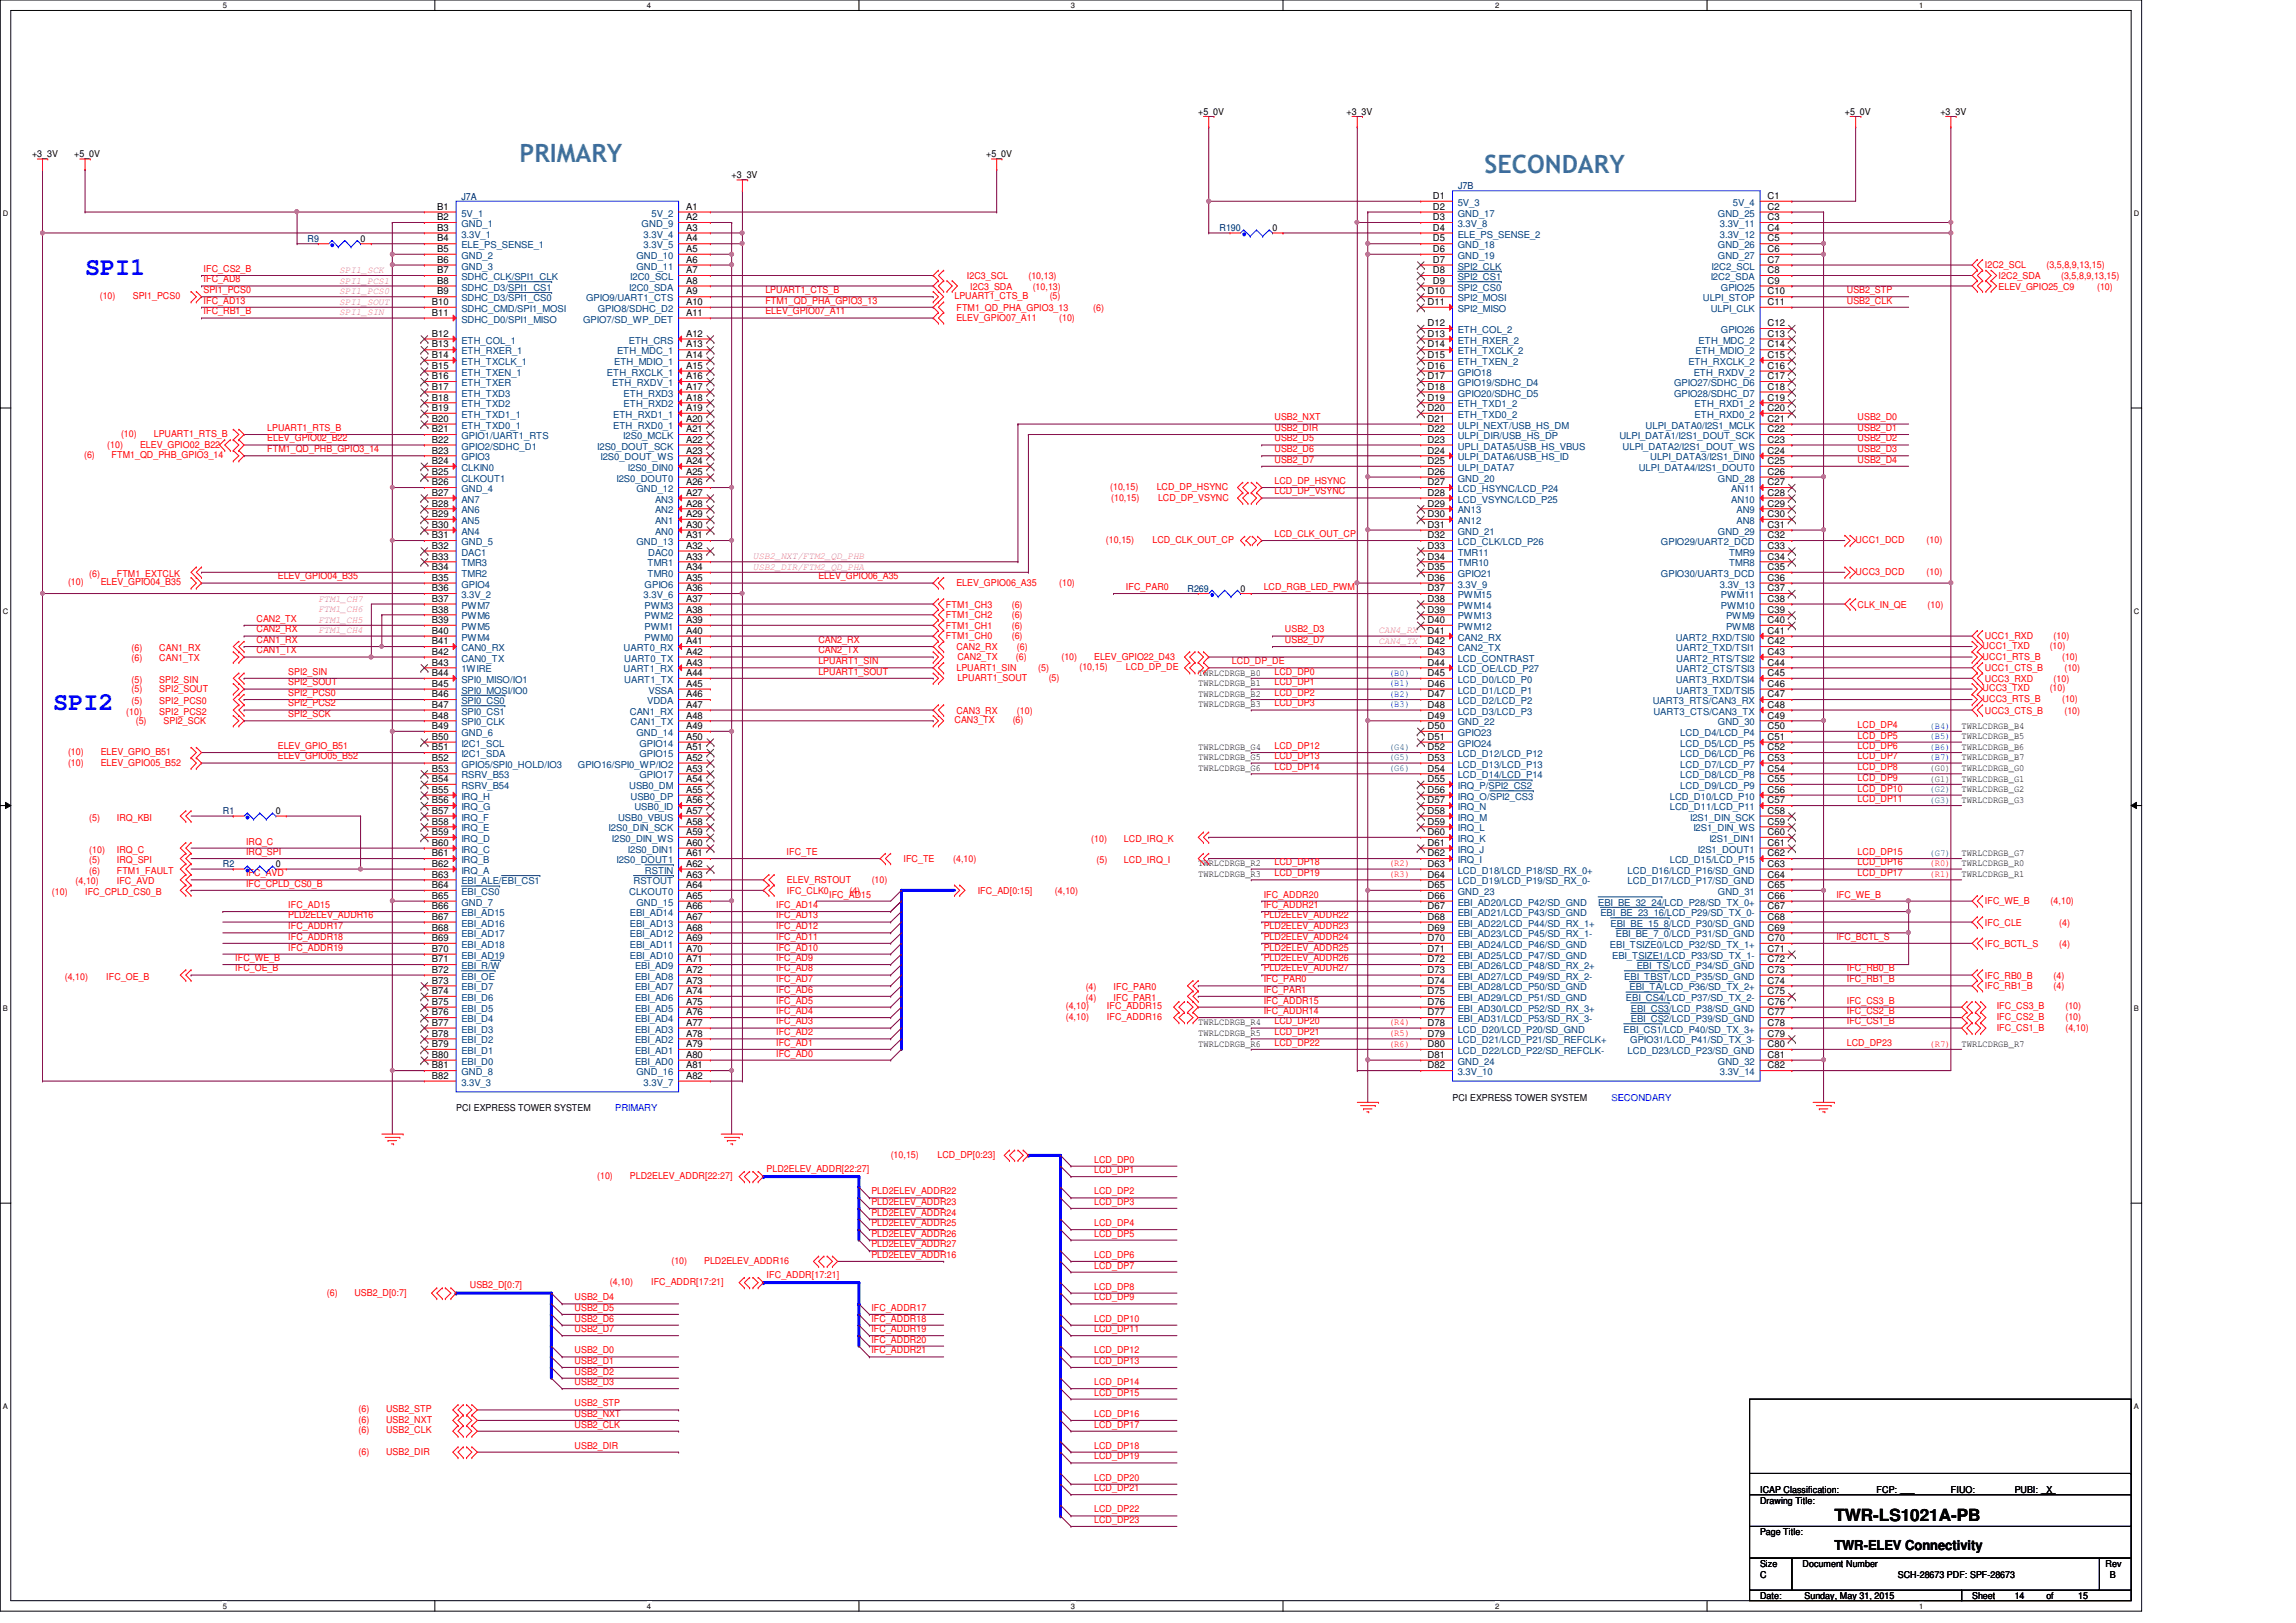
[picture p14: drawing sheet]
<svg xmlns="http://www.w3.org/2000/svg" width="297mm" height="210mm" viewBox="0 0 297 210" stroke-linecap="round" stroke-linejoin="round" font-family="sans-serif">
<defs><g id="words">
<g font-size="3.3" fill="#408080">
<text x="67.2" y="21">PRIMARY</text>
<text x="192.1" y="22.4">SECONDARY</text>
</g>
<g font-size="3.3" fill="#00f">
<text x="11" y="35.6">SPI1</text>
<text x="6.9" y="91.9">SPI2</text>
</g>
<text font-size="2.2" x="237.3" y="196.8">TWR-LS1021A-PB</text>
<text font-size="1.8" x="237.3" y="200.5">TWR-ELEV Connectivity</text>
<g font-size="1.2">
<text x="155" y="14.9">+5_0V</text>
<text x="174.2" y="14.9">+3_3V</text>
<text x="238.7" y="14.9">+5_0V</text>
<text x="251" y="14.9">+3_3V</text>
<text x="4.1" y="20.3">+3_3V</text>
<text x="9.6" y="20.3">+5_0V</text>
<text x="94.7" y="23.1">+3_3V</text>
<text x="127.6" y="20.3">+5_0V</text>
<text x="56.6" y="27.1">B1</text>
<text x="56.6" y="28.5">B2</text>
<text x="56.6" y="29.8">B3</text>
<text x="88.8" y="27.1">A1</text>
<text x="88.8" y="28.5">A2</text>
<text x="88.8" y="29.8">A3</text>
<text x="164.6" y="29.9">0</text>
<text x="185.4" y="25.7">D1</text>
<text x="185.4" y="27.1">D2</text>
<text x="185.4" y="28.5">D3</text>
<text x="185.4" y="29.8">D4</text>
<text x="228.7" y="25.7">C1</text>
<text x="228.7" y="27.1">C2</text>
<text x="228.7" y="28.5">C3</text>
<text x="228.7" y="29.8">C4</text>
<text x="46.6" y="31.3">0</text>
<text x="56.6" y="31.2">B4</text>
<text x="56.6" y="32.6">B5</text>
<text x="56.6" y="34">B6</text>
<text x="56.6" y="35.3">B7</text>
<text x="88.8" y="31.2">A4</text>
<text x="88.8" y="32.6">A5</text>
<text x="88.8" y="34">A6</text>
<text x="88.8" y="35.3">A7</text>
<text x="185.4" y="31.2">D5</text>
<text x="185.4" y="32.6">D6</text>
<text x="185.4" y="34">D7</text>
<text x="185.4" y="35.3">D8</text>
<text x="228.7" y="31.2">C5</text>
<text x="228.7" y="32.6">C6</text>
<text x="228.7" y="34">C7</text>
<text x="228.7" y="35.3">C8</text>
<text x="55.9" y="39.5">B10</text>
<text x="55.9" y="40.9">B11</text>
<text x="56.6" y="36.7">B8</text>
<text x="56.6" y="38.1">B9</text>
<text x="88.8" y="36.7">A8</text>
<text x="88.8" y="38.1">A9</text>
<text x="88.8" y="39.5">A10</text>
<text x="88.8" y="40.9">A11</text>
<text x="184.7" y="38.1">D10</text>
<text x="184.7" y="39.5">D11</text>
<text x="185.4" y="36.7">D9</text>
<text x="228.7" y="36.7">C9</text>
<text x="228.7" y="38.1">C10</text>
<text x="228.7" y="39.5">C11</text>
<text x="55.9" y="43.6">B12</text>
<text x="55.9" y="45">B13</text>
<text x="55.9" y="46.3">B14</text>
<text x="55.9" y="47.7">B15</text>
<text x="88.8" y="43.6">A12</text>
<text x="88.8" y="45">A13</text>
<text x="88.8" y="46.3">A14</text>
<text x="88.8" y="47.7">A15</text>
<text x="184.7" y="42.2">D12</text>
<text x="184.7" y="43.6">D13</text>
<text x="184.7" y="45">D14</text>
<text x="184.7" y="46.3">D15</text>
<text x="184.7" y="47.7">D16</text>
<text x="228.7" y="42.2">C12</text>
<text x="228.7" y="43.6">C13</text>
<text x="228.7" y="45">C14</text>
<text x="228.7" y="46.3">C15</text>
<text x="228.7" y="47.7">C16</text>
<text x="55.9" y="49.1">B16</text>
<text x="55.9" y="50.4">B17</text>
<text x="55.9" y="51.8">B18</text>
<text x="55.9" y="53.2">B19</text>
<text x="88.8" y="49.1">A16</text>
<text x="88.8" y="50.4">A17</text>
<text x="88.8" y="51.8">A18</text>
<text x="88.8" y="53.2">A19</text>
<text x="184.7" y="49.1">D17</text>
<text x="184.7" y="50.4">D18</text>
<text x="184.7" y="51.8">D19</text>
<text x="184.7" y="53.2">D20</text>
<text x="228.7" y="49.1">C17</text>
<text x="228.7" y="50.4">C18</text>
<text x="228.7" y="51.8">C19</text>
<text x="228.7" y="53.2">C20</text>
<text x="55.9" y="54.6">B20</text>
<text x="55.9" y="55.9">B21</text>
<text x="55.9" y="57.3">B22</text>
<text x="55.9" y="58.7">B23</text>
<text x="88.8" y="54.6">A20</text>
<text x="88.8" y="55.9">A21</text>
<text x="88.8" y="57.3">A22</text>
<text x="88.8" y="58.7">A23</text>
<text x="184.7" y="54.6">D21</text>
<text x="184.7" y="55.9">D22</text>
<text x="184.7" y="57.3">D23</text>
<text x="184.7" y="58.7">D24</text>
<text x="228.7" y="54.6">C21</text>
<text x="228.7" y="55.9">C22</text>
<text x="228.7" y="57.3">C23</text>
<text x="228.7" y="58.7">C24</text>
<text x="55.9" y="60">B24</text>
<text x="55.9" y="61.4">B25</text>
<text x="55.9" y="62.8">B26</text>
<text x="55.9" y="64.1">B27</text>
<text x="55.9" y="65.5">B28</text>
<text x="88.8" y="60">A24</text>
<text x="88.8" y="61.4">A25</text>
<text x="88.8" y="62.8">A26</text>
<text x="88.8" y="64.1">A27</text>
<text x="88.8" y="65.5">A28</text>
<text x="184.7" y="60">D25</text>
<text x="184.7" y="61.4">D26</text>
<text x="184.7" y="62.8">D27</text>
<text x="184.7" y="64.1">D28</text>
<text x="184.7" y="65.5">D29</text>
<text x="228.7" y="60">C25</text>
<text x="228.7" y="61.4">C26</text>
<text x="228.7" y="62.8">C27</text>
<text x="228.7" y="64.1">C28</text>
<text x="228.7" y="65.5">C29</text>
<text x="55.9" y="66.9">B29</text>
<text x="55.9" y="68.3">B30</text>
<text x="55.9" y="69.6">B31</text>
<text x="55.9" y="71">B32</text>
<text x="88.8" y="66.9">A29</text>
<text x="88.8" y="68.3">A30</text>
<text x="88.8" y="69.6">A31</text>
<text x="88.8" y="71">A32</text>
<text x="184.7" y="66.9">D30</text>
<text x="184.7" y="68.3">D31</text>
<text x="184.7" y="69.6">D32</text>
<text x="184.7" y="71">D33</text>
<text x="228.7" y="66.9">C30</text>
<text x="228.7" y="68.3">C31</text>
<text x="228.7" y="69.6">C32</text>
<text x="228.7" y="71">C33</text>
<text x="55.9" y="72.4">B33</text>
<text x="55.9" y="73.7">B34</text>
<text x="55.9" y="75.1">B35</text>
<text x="55.9" y="76.5">B36</text>
<text x="55.9" y="77.9">B37</text>
<text x="88.8" y="72.4">A33</text>
<text x="88.8" y="73.7">A34</text>
<text x="88.8" y="75.1">A35</text>
<text x="88.8" y="76.5">A36</text>
<text x="88.8" y="77.9">A37</text>
<text x="160.5" y="76.6">0</text>
<text x="184.7" y="72.4">D34</text>
<text x="184.7" y="73.7">D35</text>
<text x="184.7" y="75.1">D36</text>
<text x="184.7" y="76.5">D37</text>
<text x="184.7" y="77.9">D38</text>
<text x="228.7" y="72.4">C34</text>
<text x="228.7" y="73.7">C35</text>
<text x="228.7" y="75.1">C36</text>
<text x="228.7" y="76.5">C37</text>
<text x="228.7" y="77.9">C38</text>
<text x="55.9" y="79.2">B38</text>
<text x="55.9" y="80.6">B39</text>
<text x="55.9" y="82">B40</text>
<text x="55.9" y="83.4">B41</text>
<text x="88.8" y="79.2">A38</text>
<text x="88.8" y="80.6">A39</text>
<text x="88.8" y="82">A40</text>
<text x="88.8" y="83.4">A41</text>
<text x="184.7" y="79.2">D39</text>
<text x="184.7" y="80.6">D40</text>
<text x="184.7" y="82">D41</text>
<text x="184.7" y="83.4">D42</text>
<text x="228.7" y="79.2">C39</text>
<text x="228.7" y="80.6">C40</text>
<text x="228.7" y="82">C41</text>
<text x="228.7" y="83.4">C42</text>
<text x="55.9" y="84.7">B42</text>
<text x="55.9" y="86.1">B43</text>
<text x="55.9" y="87.5">B44</text>
<text x="55.9" y="88.9">B45</text>
<text x="88.8" y="84.7">A42</text>
<text x="88.8" y="86.1">A43</text>
<text x="88.8" y="87.5">A44</text>
<text x="88.8" y="88.9">A45</text>
<text x="155" y="87.4">TWRLCDRGB_B0</text>
<text x="155" y="88.8">TWRLCDRGB_B1</text>
<text x="184.7" y="84.7">D43</text>
<text x="184.7" y="86.1">D44</text>
<text x="184.7" y="87.5">D45</text>
<text x="184.7" y="88.9">D46</text>
<text x="228.7" y="84.7">C43</text>
<text x="228.7" y="86.1">C44</text>
<text x="228.7" y="87.5">C45</text>
<text x="228.7" y="88.9">C46</text>
<text x="55.9" y="90.2">B46</text>
<text x="55.9" y="91.6">B47</text>
<text x="55.9" y="93">B48</text>
<text x="55.9" y="94.3">B49</text>
<text x="55.9" y="95.7">B50</text>
<text x="88.8" y="90.2">A46</text>
<text x="88.8" y="91.6">A47</text>
<text x="88.8" y="93">A48</text>
<text x="88.8" y="94.3">A49</text>
<text x="88.8" y="95.7">A50</text>
<text x="155" y="90.2">TWRLCDRGB_B2</text>
<text x="155" y="91.5">TWRLCDRGB_B3</text>
<text x="184.7" y="90.2">D47</text>
<text x="184.7" y="91.6">D48</text>
<text x="184.7" y="93">D49</text>
<text x="184.7" y="94.3">D50</text>
<text x="184.7" y="95.7">D51</text>
<text x="228.7" y="90.2">C47</text>
<text x="228.7" y="91.6">C48</text>
<text x="228.7" y="93">C49</text>
<text x="228.7" y="94.3">C50</text>
<text x="228.7" y="95.7">C51</text>
<text x="253.8" y="94.3">TWRLCDRGB_B4</text>
<text x="253.8" y="95.6">TWRLCDRGB_B5</text>
<text x="55.9" y="97.1">B51</text>
<text x="55.9" y="98.4">B52</text>
<text x="55.9" y="99.8">B53</text>
<text x="55.9" y="101.2">B54</text>
<text x="88.8" y="97.1">A51</text>
<text x="88.8" y="98.4">A52</text>
<text x="88.8" y="99.8">A53</text>
<text x="88.8" y="101.2">A54</text>
<text x="155" y="97">TWRLCDRGB_G4</text>
<text x="155" y="98.4">TWRLCDRGB_G5</text>
<text x="155" y="99.7">TWRLCDRGB_G6</text>
<text x="184.7" y="97.1">D52</text>
<text x="184.7" y="98.4">D53</text>
<text x="184.7" y="99.8">D54</text>
<text x="184.7" y="101.2">D55</text>
<text x="228.7" y="97.1">C52</text>
<text x="228.7" y="98.4">C53</text>
<text x="228.7" y="99.8">C54</text>
<text x="228.7" y="101.2">C55</text>
<text x="253.8" y="97">TWRLCDRGB_B6</text>
<text x="253.8" y="98.4">TWRLCDRGB_B7</text>
<text x="253.8" y="99.7">TWRLCDRGB_G0</text>
<text x="253.8" y="101.1">TWRLCDRGB_G1</text>
<text x="35.7" y="105.4">0</text>
<text x="55.9" y="102.6">B55</text>
<text x="55.9" y="103.9">B56</text>
<text x="55.9" y="105.3">B57</text>
<text x="55.9" y="106.7">B58</text>
<text x="88.8" y="102.6">A55</text>
<text x="88.8" y="103.9">A56</text>
<text x="88.8" y="105.3">A57</text>
<text x="88.8" y="106.7">A58</text>
<text x="184.7" y="102.6">D56</text>
<text x="184.7" y="103.9">D57</text>
<text x="184.7" y="105.3">D58</text>
<text x="184.7" y="106.7">D59</text>
<text x="228.7" y="102.6">C56</text>
<text x="228.7" y="103.9">C57</text>
<text x="228.7" y="105.3">C58</text>
<text x="228.7" y="106.7">C59</text>
<text x="253.8" y="102.5">TWRLCDRGB_G2</text>
<text x="253.8" y="103.9">TWRLCDRGB_G3</text>
<text x="35.7" y="112.2">0</text>
<text x="55.9" y="108">B59</text>
<text x="55.9" y="109.4">B60</text>
<text x="55.9" y="110.8">B61</text>
<text x="55.9" y="112.1">B62</text>
<text x="55.9" y="113.5">B63</text>
<text x="88.8" y="108">A59</text>
<text x="88.8" y="109.4">A60</text>
<text x="88.8" y="110.8">A61</text>
<text x="88.8" y="112.1">A62</text>
<text x="88.8" y="113.5">A63</text>
<text x="155" y="112.1">TWRLCDRGB_R2</text>
<text x="155" y="113.5">TWRLCDRGB_R3</text>
<text x="184.7" y="108">D60</text>
<text x="184.7" y="109.4">D61</text>
<text x="184.7" y="110.8">D62</text>
<text x="184.7" y="112.1">D63</text>
<text x="184.7" y="113.5">D64</text>
<text x="228.7" y="108">C60</text>
<text x="228.7" y="109.4">C61</text>
<text x="228.7" y="110.8">C62</text>
<text x="228.7" y="112.1">C63</text>
<text x="228.7" y="113.5">C64</text>
<text x="253.8" y="110.7">TWRLCDRGB_G7</text>
<text x="253.8" y="112.1">TWRLCDRGB_R0</text>
<text x="253.8" y="113.5">TWRLCDRGB_R1</text>
<text x="55.9" y="114.9">B64</text>
<text x="55.9" y="116.3">B65</text>
<text x="55.9" y="117.6">B66</text>
<text x="55.9" y="119">B67</text>
<text x="88.8" y="114.9">A64</text>
<text x="88.8" y="116.3">A65</text>
<text x="88.8" y="117.6">A66</text>
<text x="88.8" y="119">A67</text>
<text x="184.7" y="114.9">D65</text>
<text x="184.7" y="116.3">D66</text>
<text x="184.7" y="117.6">D67</text>
<text x="184.7" y="119">D68</text>
<text x="228.7" y="114.9">C65</text>
<text x="228.7" y="116.3">C66</text>
<text x="228.7" y="117.6">C67</text>
<text x="228.7" y="119">C68</text>
<text x="55.9" y="120.4">B68</text>
<text x="55.9" y="121.8">B69</text>
<text x="55.9" y="123.1">B70</text>
<text x="55.9" y="124.5">B71</text>
<text x="55.9" y="125.9">B72</text>
<text x="88.8" y="120.4">A68</text>
<text x="88.8" y="121.8">A69</text>
<text x="88.8" y="123.1">A70</text>
<text x="88.8" y="124.5">A71</text>
<text x="88.8" y="125.9">A72</text>
<text x="184.7" y="120.4">D69</text>
<text x="184.7" y="121.8">D70</text>
<text x="184.7" y="123.1">D71</text>
<text x="184.7" y="124.5">D72</text>
<text x="184.7" y="125.9">D73</text>
<text x="228.7" y="120.4">C69</text>
<text x="228.7" y="121.8">C70</text>
<text x="228.7" y="123.1">C71</text>
<text x="228.7" y="124.5">C72</text>
<text x="228.7" y="125.9">C73</text>
<text x="55.9" y="127.3">B73</text>
<text x="55.9" y="128.6">B74</text>
<text x="55.9" y="130">B75</text>
<text x="55.9" y="131.4">B76</text>
<text x="88.8" y="127.3">A73</text>
<text x="88.8" y="128.6">A74</text>
<text x="88.8" y="130">A75</text>
<text x="88.8" y="131.4">A76</text>
<text x="184.7" y="127.3">D74</text>
<text x="184.7" y="128.6">D75</text>
<text x="184.7" y="130">D76</text>
<text x="184.7" y="131.4">D77</text>
<text x="228.7" y="127.3">C74</text>
<text x="228.7" y="128.6">C75</text>
<text x="228.7" y="130">C76</text>
<text x="228.7" y="131.4">C77</text>
<text x="55.9" y="132.7">B77</text>
<text x="55.9" y="134.1">B78</text>
<text x="55.9" y="135.5">B79</text>
<text x="55.9" y="136.9">B80</text>
<text x="88.8" y="132.7">A77</text>
<text x="88.8" y="134.1">A78</text>
<text x="88.8" y="135.5">A79</text>
<text x="88.8" y="136.9">A80</text>
<text x="155" y="132.7">TWRLCDRGB_R4</text>
<text x="155" y="134">TWRLCDRGB_R5</text>
<text x="155" y="135.4">TWRLCDRGB_R6</text>
<text x="184.7" y="132.7">D78</text>
<text x="184.7" y="134.1">D79</text>
<text x="184.7" y="135.5">D80</text>
<text x="184.7" y="136.9">D81</text>
<text x="228.7" y="132.7">C78</text>
<text x="228.7" y="134.1">C79</text>
<text x="228.7" y="135.5">C80</text>
<text x="228.7" y="136.9">C81</text>
<text x="253.8" y="135.4">TWRLCDRGB_R7</text>
<text x="55.9" y="138.2">B81</text>
<text x="55.9" y="139.6">B82</text>
<text x="59" y="143.8">PCI EXPRESS TOWER SYSTEM</text>
<text x="88.8" y="138.2">A81</text>
<text x="88.8" y="139.6">A82</text>
<text x="184.7" y="138.2">D82</text>
<text x="187.9" y="142.4">PCI EXPRESS TOWER SYSTEM</text>
<text x="228.7" y="138.2">C82</text>
<text x="227.7" y="194.5">Drawing Title:</text>
<text x="227.7" y="193.2">ICAP Classification:</text>
<text x="242.8" y="193.2">FCP: ___</text>
<text x="252.4" y="193.2">FIUO:</text>
<text x="260.6" y="193.2">PUBI: ___</text>
<text x="264.7" y="193.2">X</text>
<text x="227.7" y="202.7">Size</text>
<text x="227.7" y="198.6">Page Title:</text>
<text x="233.2" y="202.7">Document Number</text>
<text x="272.4" y="202.7">Rev</text>
<text x="227.7" y="206.9">Date:</text>
<text x="227.7" y="204.1">C</text>
<text x="233.5" y="206.9">Sunday, May 31, 2015</text>
<text x="245.5" y="204.1">SCH-28673 PDF: SPF-28673</text>
<text x="255.1" y="206.9">Sheet</text>
<text x="260.6" y="206.9">14</text>
<text x="264.7" y="206.9">of</text>
<text x="268.9" y="206.9">15</text>
<text x="273" y="204.1">B</text>
</g>
<g font-size="1.2" fill="#000080">
<text x="59.7" y="25.8">J7A</text>
<text x="157.8" y="29.9">R190</text>
<text x="188.6" y="24.4">J7B</text>
<text x="39.8" y="31.3">R9</text>
<text x="153.6" y="76.6">R269</text>
<text x="28.8" y="105.4">R1</text>
<text x="28.8" y="112.2">R2</text>
</g>
<g font-size="1.2" fill="#004080">
<text x="59.7" y="28">5V_1</text>
<text x="59.7" y="29.4">GND_1</text>
<text x="83" y="29.4">GND_9</text>
<text x="84.3" y="28">5V_2</text>
<text x="188.6" y="26.6">5V_3</text>
<text x="188.6" y="28">GND_17</text>
<text x="188.6" y="29.4">3.3V_8</text>
<text x="222.2" y="28">GND_25</text>
<text x="222.5" y="29.4">3.3V_11</text>
<text x="224.2" y="26.6">5V_4</text>
<text x="59.7" y="30.7">3.3V_1</text>
<text x="59.7" y="32.1">ELE_PS_SENSE_1</text>
<text x="59.7" y="33.5">GND_2</text>
<text x="59.7" y="34.9">GND_3</text>
<text x="82.3" y="33.5">GND_10</text>
<text x="82.3" y="34.9">GND_11</text>
<text x="83.3" y="30.7">3.3V_4</text>
<text x="83.3" y="32.1">3.3V_5</text>
<text x="188.6" y="30.7">ELE_PS_SENSE_2</text>
<text x="188.6" y="32.1">GND_18</text>
<text x="188.6" y="33.5">GND_19</text>
<text x="188.6" y="34.9">SPI2_CLK</text>
<text x="221.4" y="34.9">I2C2_SCL</text>
<text x="222.2" y="32.1">GND_26</text>
<text x="222.2" y="33.5">GND_27</text>
<text x="222.5" y="30.7">3.3V_12</text>
<text x="59.7" y="36.2">SDHC_CLK/SPI1_CLK</text>
<text x="59.7" y="37.6">SDHC_D3/SPI1_CS1</text>
<text x="59.7" y="39">SDHC_D3/SPI1_CS0</text>
<text x="59.7" y="40.3">SDHC_CMD/SPI1_MOSI</text>
<text x="59.7" y="41.7">SDHC_D0/SPI1_MISO</text>
<text x="75.4" y="41.7">GPIO7/SD_WP_DET</text>
<text x="75.8" y="39">GPIO9/UART1_CTS</text>
<text x="77.3" y="40.3">GPIO8/SDHC_D2</text>
<text x="81.4" y="37.6">I2C0_SDA</text>
<text x="81.5" y="36.2">I2C0_SCL</text>
<text x="188.6" y="36.2">SPI2_CS1</text>
<text x="188.6" y="37.6">SPI2_CS0</text>
<text x="188.6" y="39">SPI2_MOSI</text>
<text x="188.6" y="40.3">SPI2_MISO</text>
<text x="220.3" y="39">ULPI_STOP</text>
<text x="221.3" y="36.2">I2C2_SDA</text>
<text x="221.3" y="40.3">ULPI_CLK</text>
<text x="222.6" y="37.6">GPIO25</text>
<text x="59.7" y="44.4">ETH_COL_1</text>
<text x="59.7" y="45.8">ETH_RXER_1</text>
<text x="59.7" y="47.2">ETH_TXCLK_1</text>
<text x="79.5" y="47.2">ETH_MDIO_1</text>
<text x="79.8" y="45.8">ETH_MDC_1</text>
<text x="81.4" y="44.4">ETH_CRS</text>
<text x="188.6" y="43.1">ETH_COL_2</text>
<text x="188.6" y="44.4">ETH_RXER_2</text>
<text x="188.6" y="45.8">ETH_TXCLK_2</text>
<text x="188.6" y="47.2">ETH_TXEN_2</text>
<text x="218.4" y="47.2">ETH_RXCLK_2</text>
<text x="219.4" y="45.8">ETH_MDIO_2</text>
<text x="219.7" y="44.4">ETH_MDC_2</text>
<text x="222.6" y="43.1">GPIO26</text>
<text x="59.7" y="48.6">ETH_TXEN_1</text>
<text x="59.7" y="50">ETH_TXER</text>
<text x="59.7" y="51.3">ETH_TXD3</text>
<text x="59.7" y="52.7">ETH_TXD2</text>
<text x="78.5" y="48.6">ETH_RXCLK_1</text>
<text x="79.2" y="50">ETH_RXDV_1</text>
<text x="80.7" y="51.3">ETH_RXD3</text>
<text x="80.7" y="52.7">ETH_RXD2</text>
<text x="188.6" y="48.6">GPIO18</text>
<text x="188.6" y="50">GPIO19/SDHC_D4</text>
<text x="188.6" y="51.3">GPIO20/SDHC_D5</text>
<text x="188.6" y="52.7">ETH_TXD1_2</text>
<text x="216.6" y="50">GPIO27/SDHC_D6</text>
<text x="216.6" y="51.3">GPIO28/SDHC_D7</text>
<text x="219.1" y="48.6">ETH_RXDV_2</text>
<text x="219.2" y="52.7">ETH_RXD1_2</text>
<text x="59.7" y="54.1">ETH_TXD1_1</text>
<text x="59.7" y="55.5">ETH_TXD0_1</text>
<text x="59.7" y="56.8">GPIO1/UART1_RTS</text>
<text x="59.7" y="58.2">GPIO2/SDHC_D1</text>
<text x="59.7" y="59.6">GPIO3</text>
<text x="77.3" y="58.2">I2S0_DOUT_SCK</text>
<text x="77.7" y="59.6">I2S0_DOUT_WS</text>
<text x="79.3" y="54.1">ETH_RXD1_1</text>
<text x="79.3" y="55.5">ETH_RXD0_1</text>
<text x="80.6" y="56.8">I2S0_MCLK</text>
<text x="188.6" y="54.1">ETH_TXD0_2</text>
<text x="188.6" y="55.5">ULPI_NEXT/USB_HS_DM</text>
<text x="188.6" y="56.8">ULPI_DIR/USB_HS_DP</text>
<text x="188.6" y="58.2">UPLI_DATA5/USB_HS_VBUS</text>
<text x="188.6" y="59.6">ULPI_DATA6/USB_HS_ID</text>
<text x="209.5" y="56.8">ULPI_DATA1/I2S1_DOUT_SCK</text>
<text x="209.9" y="58.2">ULPI_DATA2/I2S1_DOUT_WS</text>
<text x="212.9" y="55.5">ULPI_DATA0/I2S1_MCLK</text>
<text x="213.5" y="59.6">ULPI_DATA3/I2S1_DIN0</text>
<text x="219.2" y="54.1">ETH_RXD0_2</text>
<text x="59.7" y="60.9">CLKIN0</text>
<text x="59.7" y="62.3">CLKOUT1</text>
<text x="59.7" y="63.7">GND_4</text>
<text x="59.7" y="65">AN7</text>
<text x="79.8" y="62.3">I2S0_DOUT0</text>
<text x="81.2" y="60.9">I2S0_DIN0</text>
<text x="82.3" y="63.7">GND_12</text>
<text x="84.7" y="65">AN3</text>
<text x="188.6" y="60.9">ULPI_DATA7</text>
<text x="188.6" y="62.3">GND_20</text>
<text x="188.6" y="63.7">LCD_HSYNC/LCD_P24</text>
<text x="188.6" y="65">LCD_VSYNC/LCD_P25</text>
<text x="212" y="60.9">ULPI_DATA4/I2S1_DOUT0</text>
<text x="222.2" y="62.3">GND_28</text>
<text x="224" y="63.7">AN11</text>
<text x="224" y="65">AN10</text>
<text x="59.7" y="66.4">AN6</text>
<text x="59.7" y="67.8">AN5</text>
<text x="59.7" y="69.2">AN4</text>
<text x="59.7" y="70.5">GND_5</text>
<text x="59.7" y="71.9">DAC1</text>
<text x="82.3" y="70.5">GND_13</text>
<text x="83.9" y="71.9">DAC0</text>
<text x="84.7" y="66.4">AN2</text>
<text x="84.7" y="67.8">AN1</text>
<text x="84.7" y="69.2">AN0</text>
<text x="188.6" y="66.4">AN13</text>
<text x="188.6" y="67.8">AN12</text>
<text x="188.6" y="69.2">GND_21</text>
<text x="188.6" y="70.5">LCD_CLK/LCD_P26</text>
<text x="188.6" y="71.9">TMR11</text>
<text x="214.9" y="70.5">GPIO29/UART2_DCD</text>
<text x="222.2" y="69.2">GND_29</text>
<text x="223.7" y="71.9">TMR9</text>
<text x="224.7" y="66.4">AN9</text>
<text x="224.7" y="67.8">AN8</text>
<text x="59.7" y="73.3">TMR3</text>
<text x="59.7" y="74.6">TMR2</text>
<text x="59.7" y="76">GPIO4</text>
<text x="59.7" y="77.4">3.3V_2</text>
<text x="83.3" y="77.4">3.3V_6</text>
<text x="83.4" y="76">GPIO6</text>
<text x="83.8" y="73.3">TMR1</text>
<text x="83.8" y="74.6">TMR0</text>
<text x="188.6" y="73.3">TMR10</text>
<text x="188.6" y="74.6">GPIO21</text>
<text x="188.6" y="76">3.3V_9</text>
<text x="188.6" y="77.4">PWM15</text>
<text x="214.9" y="74.6">GPIO30/UART3_DCD</text>
<text x="222.5" y="76">3.3V_13</text>
<text x="222.6" y="77.4">PWM11</text>
<text x="223.7" y="73.3">TMR8</text>
<text x="59.7" y="78.7">PWM7</text>
<text x="59.7" y="80.1">PWM6</text>
<text x="59.7" y="81.5">PWM5</text>
<text x="59.7" y="82.9">PWM4</text>
<text x="83.4" y="78.7">PWM3</text>
<text x="83.4" y="80.1">PWM2</text>
<text x="83.4" y="81.5">PWM1</text>
<text x="83.4" y="82.9">PWM0</text>
<text x="188.6" y="78.7">PWM14</text>
<text x="188.6" y="80.1">PWM13</text>
<text x="188.6" y="81.5">PWM12</text>
<text x="188.6" y="82.9">CAN2_RX</text>
<text x="216.8" y="82.9">UART2_RXD/TSI0</text>
<text x="222.6" y="78.7">PWM10</text>
<text x="223.3" y="80.1">PWM9</text>
<text x="223.3" y="81.5">PWM8</text>
<text x="59.7" y="84.2">CAN0_RX</text>
<text x="59.7" y="85.6">CAN0_TX</text>
<text x="59.7" y="87">1WIRE</text>
<text x="59.7" y="88.3">SPI0_MISO/IO1</text>
<text x="59.7" y="89.7">SPI0_MOSI/IO0</text>
<text x="80.7" y="84.2">UART0_RX</text>
<text x="80.7" y="87">UART1_RX</text>
<text x="80.8" y="85.6">UART0_TX</text>
<text x="80.8" y="88.3">UART1_TX</text>
<text x="83.9" y="89.7">VSSA</text>
<text x="188.6" y="84.2">CAN2_TX</text>
<text x="188.6" y="85.6">LCD_CONTRAST</text>
<text x="188.6" y="87">LCD_OE/LCD_P27</text>
<text x="188.6" y="88.3">LCD_D0/LCD_P0</text>
<text x="188.6" y="89.7">LCD_D1/LCD_P1</text>
<text x="216.8" y="88.3">UART3_RXD/TSI4</text>
<text x="216.9" y="84.2">UART2_TXD/TSI1</text>
<text x="216.9" y="85.6">UART2_RTS/TSI2</text>
<text x="216.9" y="87">UART2_CTS/TSI3</text>
<text x="216.9" y="89.7">UART3_TXD/TSI5</text>
<text x="59.7" y="91.1">SPI0_CS0</text>
<text x="59.7" y="92.5">SPI0_CS1</text>
<text x="59.7" y="93.9">SPI0_CLK</text>
<text x="59.7" y="95.2">GND_6</text>
<text x="81.5" y="92.5">CAN1_RX</text>
<text x="81.6" y="93.9">CAN1_TX</text>
<text x="82.3" y="95.2">GND_14</text>
<text x="83.7" y="91.1">VDDA</text>
<text x="188.6" y="91.1">LCD_D2/LCD_P2</text>
<text x="188.6" y="92.5">LCD_D3/LCD_P3</text>
<text x="188.6" y="93.9">GND_22</text>
<text x="188.6" y="95.2">GPIO23</text>
<text x="213.8" y="91.1">UART3_RTS/CAN3_RX</text>
<text x="213.9" y="92.5">UART3_CTS/CAN3_TX</text>
<text x="217.4" y="95.2">LCD_D4/LCD_P4</text>
<text x="222.2" y="93.9">GND_30</text>
<text x="59.7" y="96.6">I2C1_SCL</text>
<text x="59.7" y="98">I2C1_SDA</text>
<text x="59.7" y="99.3">GPIO5/SPI0_HOLD/IO3</text>
<text x="59.7" y="100.7">RSRV_B53</text>
<text x="74.8" y="99.3">GPIO16/SPI0_WP/IO2</text>
<text x="82.7" y="96.6">GPIO14</text>
<text x="82.7" y="98">GPIO15</text>
<text x="82.7" y="100.7">GPIO17</text>
<text x="188.6" y="96.6">GPIO24</text>
<text x="188.6" y="98">LCD_D12/LCD_P12</text>
<text x="188.6" y="99.3">LCD_D13/LCD_P13</text>
<text x="188.6" y="100.7">LCD_D14/LCD_P14</text>
<text x="217.4" y="96.6">LCD_D5/LCD_P5</text>
<text x="217.4" y="98">LCD_D6/LCD_P6</text>
<text x="217.4" y="99.3">LCD_D7/LCD_P7</text>
<text x="217.4" y="100.7">LCD_D8/LCD_P8</text>
<text x="59.7" y="102.1">RSRV_B54</text>
<text x="59.7" y="103.5">IRQ_H</text>
<text x="59.7" y="104.8">IRQ_G</text>
<text x="59.7" y="106.2">IRQ_F</text>
<text x="59.7" y="107.6">IRQ_E</text>
<text x="78.7" y="107.6">I2S0_DIN_SCK</text>
<text x="80" y="106.2">USB0_VBUS</text>
<text x="81.4" y="102.1">USB0_DM</text>
<text x="81.6" y="103.5">USB0_DP</text>
<text x="82.1" y="104.8">USB0_ID</text>
<text x="188.6" y="102.1">IRQ_P/SPI2_CS2</text>
<text x="188.6" y="103.5">IRQ_O/SPI2_CS3</text>
<text x="188.6" y="104.8">IRQ_N</text>
<text x="188.6" y="106.2">IRQ_M</text>
<text x="188.6" y="107.6">IRQ_L</text>
<text x="216" y="103.5">LCD_D10/LCD_P10</text>
<text x="216" y="104.8">LCD_D11/LCD_P11</text>
<text x="217.4" y="102.1">LCD_D9/LCD_P9</text>
<text x="218.6" y="106.2">I2S1_DIN_SCK</text>
<text x="219.1" y="107.6">I2S1_DIN_WS</text>
<text x="59.7" y="108.9">IRQ_D</text>
<text x="59.7" y="110.3">IRQ_C</text>
<text x="59.7" y="111.7">IRQ_B</text>
<text x="59.7" y="113">IRQ_A</text>
<text x="79.2" y="108.9">I2S0_DIN_WS</text>
<text x="79.8" y="111.7">I2S0_DOUT1</text>
<text x="81.2" y="110.3">I2S0_DIN1</text>
<text x="83.4" y="113">RSTIN</text>
<text x="188.6" y="108.9">IRQ_K</text>
<text x="188.6" y="110.3">IRQ_J</text>
<text x="188.6" y="111.7">IRQ_I</text>
<text x="188.6" y="113">LCD_D18/LCD_P18/SD_RX_0+</text>
<text x="210.6" y="113">LCD_D16/LCD_P16/SD_GND</text>
<text x="216" y="111.7">LCD_D15/LCD_P15</text>
<text x="219.7" y="110.3">I2S1_DOUT1</text>
<text x="221.1" y="108.9">I2S1_DIN1</text>
<text x="59.7" y="114.4">EBI_ALE/EBI_CS1</text>
<text x="59.7" y="115.8">EBI_CS0</text>
<text x="59.7" y="117.2">GND_7</text>
<text x="59.7" y="118.5">EBI_AD15</text>
<text x="59.7" y="119.9">EBI_AD16</text>
<text x="81.4" y="115.8">CLKOUT0</text>
<text x="81.5" y="118.5">EBI_AD14</text>
<text x="81.5" y="119.9">EBI_AD13</text>
<text x="82" y="114.4">RSTOUT</text>
<text x="82.3" y="117.2">GND_15</text>
<text x="188.6" y="114.4">LCD_D19/LCD_P19/SD_RX_0-</text>
<text x="188.6" y="115.8">GND_23</text>
<text x="188.6" y="117.2">EBI_AD20/LCD_P42/SD_GND</text>
<text x="188.6" y="118.5">EBI_AD21/LCD_P43/SD_GND</text>
<text x="188.6" y="119.9">EBI_AD22/LCD_P44/SD_RX_1+</text>
<text x="206.8" y="117.2">EBI_BE_32_24/LCD_P28/SD_TX_0+</text>
<text x="207" y="118.5">EBI_BE_23_16/LCD_P29/SD_TX_0-</text>
<text x="208.4" y="119.9">EBI_BE_15_8/LCD_P30/SD_GND</text>
<text x="210.6" y="114.4">LCD_D17/LCD_P17/SD_GND</text>
<text x="222.2" y="115.8">GND_31</text>
<text x="59.7" y="121.3">EBI_AD17</text>
<text x="59.7" y="122.6">EBI_AD18</text>
<text x="59.7" y="124">EBI_AD19</text>
<text x="59.7" y="125.4">EBI_R/W</text>
<text x="81.5" y="121.3">EBI_AD12</text>
<text x="81.5" y="122.6">EBI_AD11</text>
<text x="81.5" y="124">EBI_AD10</text>
<text x="82.2" y="125.4">EBI_AD9</text>
<text x="188.6" y="121.3">EBI_AD23/LCD_P45/SD_RX_1-</text>
<text x="188.6" y="122.6">EBI_AD24/LCD_P46/SD_GND</text>
<text x="188.6" y="124">EBI_AD25/LCD_P47/SD_GND</text>
<text x="188.6" y="125.4">EBI_AD26/LCD_P48/SD_RX_2+</text>
<text x="208.3" y="122.6">EBI_TSIZE0/LCD_P32/SD_TX_1+</text>
<text x="208.6" y="124">EBI_TSIZE1/LCD_P33/SD_TX_1-</text>
<text x="209" y="121.3">EBI_BE_7_0/LCD_P31/SD_GND</text>
<text x="211.7" y="125.4">EBI_TS/LCD_P34/SD_GND</text>
<text x="59.7" y="126.7">EBI_OE</text>
<text x="59.7" y="128.1">EBI_D7</text>
<text x="59.7" y="129.5">EBI_D6</text>
<text x="59.7" y="130.9">EBI_D5</text>
<text x="82.2" y="126.7">EBI_AD8</text>
<text x="82.2" y="128.1">EBI_AD7</text>
<text x="82.2" y="129.5">EBI_AD6</text>
<text x="82.2" y="130.9">EBI_AD5</text>
<text x="188.6" y="126.7">EBI_AD27/LCD_P49/SD_RX_2-</text>
<text x="188.6" y="128.1">EBI_AD28/LCD_P50/SD_GND</text>
<text x="188.6" y="129.5">EBI_AD29/LCD_P51/SD_GND</text>
<text x="188.6" y="130.9">EBI_AD30/LCD_P52/SD_RX_3+</text>
<text x="210.1" y="126.7">EBI_TBST/LCD_P35/SD_GND</text>
<text x="210.4" y="129.5">EBI_CS4/LCD_P37/SD_TX_2-</text>
<text x="210.8" y="128.1">EBI_TA/LCD_P36/SD_TX_2+</text>
<text x="211" y="130.9">EBI_CS3/LCD_P38/SD_GND</text>
<text x="59.7" y="132.2">EBI_D4</text>
<text x="59.7" y="133.6">EBI_D3</text>
<text x="59.7" y="135">EBI_D2</text>
<text x="59.7" y="136.4">EBI_D1</text>
<text x="59.7" y="137.8">EBI_D0</text>
<text x="82.2" y="132.2">EBI_AD4</text>
<text x="82.2" y="133.6">EBI_AD3</text>
<text x="82.2" y="135">EBI_AD2</text>
<text x="82.2" y="136.4">EBI_AD1</text>
<text x="82.2" y="137.8">EBI_AD0</text>
<text x="188.6" y="132.2">EBI_AD31/LCD_P53/SD_RX_3-</text>
<text x="188.6" y="133.6">LCD_D20/LCD_P20/SD_GND</text>
<text x="188.6" y="135">LCD_D21/LCD_P21/SD_REFCLK+</text>
<text x="188.6" y="136.4">LCD_D22/LCD_P22/SD_REFCLK-</text>
<text x="188.6" y="137.8">GND_24</text>
<text x="210.1" y="133.6">EBI_CS1/LCD_P40/SD_TX_3+</text>
<text x="210.6" y="136.4">LCD_D23/LCD_P23/SD_GND</text>
<text x="210.9" y="135">GPIO31/LCD_P41/SD_TX_3-</text>
<text x="211" y="132.2">EBI_CS2/LCD_P39/SD_GND</text>
<text x="222.2" y="137.8">GND_32</text>
<text x="59.7" y="139.1">GND_8</text>
<text x="59.7" y="140.5">3.3V_3</text>
<text x="82.3" y="139.1">GND_16</text>
<text x="83.3" y="140.5">3.3V_7</text>
<text x="188.6" y="139.1">3.3V_10</text>
<text x="222.5" y="139.1">3.3V_14</text>
</g>
<g font-size="1.2" fill="#f00">
<text x="26.3" y="35.2">IFC_CS2_B</text>
<text x="256.8" y="34.7">I2C2_SCL</text>
<text x="264.7" y="34.7">(3,5,8,9,13,15)</text>
<text x="12.9" y="38.7">(10)</text>
<text x="17.2" y="38.7">SPI1_PCS0</text>
<text x="26.3" y="36.5">IFC_AD8</text>
<text x="26.3" y="37.9">SPI1_PCS0</text>
<text x="26.3" y="39.3">IFC_AD13</text>
<text x="26.3" y="40.7">IFC_RB1_B</text>
<text x="99" y="37.9">LPUART1_CTS_B</text>
<text x="99" y="40.7">ELEV_GPIO07_A11</text>
<text x="99" y="39.3">FTM1_QD_PHA_GPIO3_13</text>
<text x="123.5" y="38.7">LPUART1_CTS_B</text>
<text x="123.7" y="41.6">ELEV_GPIO07_A11</text>
<text x="123.7" y="40.2">FTM1_QD_PHA_GPIO3_13</text>
<text x="125.1" y="36.1">I2C3_SCL</text>
<text x="125.5" y="37.5">I2C3_SDA</text>
<text x="133.1" y="36.1">(10,13)</text>
<text x="133.6" y="37.5">(10,13)</text>
<text x="135.8" y="38.7">(5)</text>
<text x="137" y="41.6">(10)</text>
<text x="141.4" y="40.2">(6)</text>
<text x="238.9" y="37.9">USB2_STP</text>
<text x="238.9" y="39.3">USB2_CLK</text>
<text x="258.6" y="36.1">I2C2_SDA</text>
<text x="258.6" y="37.5">ELEV_GPIO25_C9</text>
<text x="266.7" y="36.1">(3,5,8,9,13,15)</text>
<text x="271.3" y="37.5">(10)</text>
<text x="10.9" y="59.3">(6)</text>
<text x="13.9" y="57.9">(10)</text>
<text x="14.4" y="59.3">FTM1_QD_PHB_GPIO3_14</text>
<text x="15.7" y="56.6">(10)</text>
<text x="18.1" y="57.9">ELEV_GPIO02_B22</text>
<text x="19.9" y="56.6">LPUART1_RTS_B</text>
<text x="34.6" y="55.8">LPUART1_RTS_B</text>
<text x="34.6" y="58.5">FTM1_QD_PHB_GPIO3_14</text>
<text x="34.6" y="57.1">ELEV_GPIO02_B22</text>
<text x="164.9" y="59.9">USB2_D7</text>
<text x="164.9" y="57.1">USB2_D5</text>
<text x="164.9" y="58.5">USB2_D6</text>
<text x="164.9" y="55.8">USB2_DIR</text>
<text x="164.9" y="54.4">USB2_NXT</text>
<text x="240.3" y="54.4">USB2_D0</text>
<text x="240.3" y="55.8">USB2_D1</text>
<text x="240.3" y="57.1">USB2_D2</text>
<text x="240.3" y="58.5">USB2_D3</text>
<text x="240.3" y="59.9">USB2_D4</text>
<text x="143.6" y="63.4">(10,15)</text>
<text x="143.8" y="64.8">(10,15)</text>
<text x="149.6" y="63.4">LCD_DP_HSYNC</text>
<text x="149.8" y="64.8">LCD_DP_VSYNC</text>
<text x="164.9" y="62.6">LCD_DP_HSYNC</text>
<text x="164.9" y="64">LCD_DP_VSYNC</text>
<text x="143.1" y="70.3">(10,15)</text>
<text x="149.1" y="70.3">LCD_CLK_OUT_CP</text>
<text x="164.9" y="69.5">LCD_CLK_OUT_CP</text>
<text x="240.1" y="70.3">UCC1_DCD</text>
<text x="249.3" y="70.3">(10)</text>
<text x="8.8" y="75.7">(10)</text>
<text x="11.6" y="74.6">(6)</text>
<text x="13" y="75.7">ELEV_GPIO04_B35</text>
<text x="15.1" y="74.6">FTM1_EXTCLK</text>
<text x="35.9" y="75">ELEV_GPIO04_B35</text>
<text x="105.9" y="75">ELEV_GPIO06_A35</text>
<text x="123.7" y="75.9">ELEV_GPIO06_A35</text>
<text x="137" y="75.9">(10)</text>
<text x="145.7" y="76.3">IFC_PAR0</text>
<text x="163.5" y="76.3">LCD_RGB_LED_PWM</text>
<text x="240.1" y="74.4">UCC3_DCD</text>
<text x="249.3" y="74.4">(10)</text>
<text x="33.2" y="83.2">CAN1_RX</text>
<text x="33.2" y="80.4">CAN2_TX</text>
<text x="33.2" y="81.8">CAN2_RX</text>
<text x="105.9" y="83.2">CAN2_RX</text>
<text x="122.4" y="78.6">FTM1_CH3</text>
<text x="122.4" y="80">FTM1_CH2</text>
<text x="122.4" y="81.4">FTM1_CH1</text>
<text x="122.4" y="82.7">FTM1_CH0</text>
<text x="130.9" y="78.6">(6)</text>
<text x="130.9" y="80">(6)</text>
<text x="130.9" y="81.4">(6)</text>
<text x="130.9" y="82.7">(6)</text>
<text x="166.2" y="81.8">USB2_D3</text>
<text x="166.2" y="83.2">USB2_D7</text>
<text x="240.3" y="78.6">CLK_IN_QE</text>
<text x="249.4" y="78.6">(10)</text>
<text x="256.5" y="84">UCC1_TXD</text>
<text x="256.8" y="82.7">UCC1_RXD</text>
<text x="265.2" y="84">(10)</text>
<text x="265.7" y="82.7">(10)</text>
<text x="17" y="88.3">(5)</text>
<text x="17" y="84.2">(6)</text>
<text x="17" y="85.5">(6)</text>
<text x="17" y="89.6">(5)</text>
<text x="20.6" y="88.3">SPI2_SIN</text>
<text x="20.6" y="84.2">CAN1_RX</text>
<text x="20.6" y="85.5">CAN1_TX</text>
<text x="20.6" y="89.6">SPI2_SOUT</text>
<text x="33.2" y="84.5">CAN1_TX</text>
<text x="37.3" y="88.7">SPI2_SOUT</text>
<text x="37.3" y="87.3">SPI2_SIN</text>
<text x="105.9" y="84.5">CAN2_TX</text>
<text x="105.9" y="85.9">LPUART1_SIN</text>
<text x="105.9" y="87.3">LPUART1_SOUT</text>
<text x="123.7" y="84.1">CAN2_RX</text>
<text x="123.7" y="86.9">LPUART1_SIN</text>
<text x="123.9" y="85.3">CAN2_TX</text>
<text x="123.9" y="88.1">LPUART1_SOUT</text>
<text x="131.4" y="85.3">(6)</text>
<text x="131.6" y="84.1">(6)</text>
<text x="134.3" y="86.9">(5)</text>
<text x="135.7" y="88.1">(5)</text>
<text x="137.3" y="85.3">(10)</text>
<text x="139.7" y="86.7">(10,15)</text>
<text x="141.6" y="85.3">ELEV_GPIO22_D43</text>
<text x="145.7" y="86.7">LCD_DP_DE</text>
<text x="159.4" y="85.9">LCD_DP_DE</text>
<text x="164.9" y="87.3">LCD_DP0</text>
<text x="164.9" y="88.7">LCD_DP1</text>
<text x="256.5" y="85.3">UCC1_RTS_B</text>
<text x="256.5" y="89.5">UCC3_TXD</text>
<text x="256.8" y="86.9">UCC1_CTS_B</text>
<text x="256.8" y="88.2">UCC3_RXD</text>
<text x="265.2" y="89.5">(10)</text>
<text x="265.7" y="88.2">(10)</text>
<text x="266.8" y="85.3">(10)</text>
<text x="267.1" y="86.9">(10)</text>
<text x="16.3" y="92.5">(10)</text>
<text x="17" y="91.1">(5)</text>
<text x="17.6" y="93.7">(5)</text>
<text x="20.6" y="92.5">SPI2_PCS2</text>
<text x="20.6" y="91.1">SPI2_PCS0</text>
<text x="21.2" y="93.7">SPI2_SCK</text>
<text x="37.3" y="92.8">SPI2_SCK</text>
<text x="37.3" y="90">SPI2_PCS0</text>
<text x="37.3" y="91.4">SPI2_PCS2</text>
<text x="123.5" y="93.6">CAN3_TX</text>
<text x="123.7" y="92.3">CAN3_RX</text>
<text x="131" y="93.6">(6)</text>
<text x="131.6" y="92.3">(10)</text>
<text x="164.9" y="90">LCD_DP2</text>
<text x="164.9" y="91.4">LCD_DP3</text>
<text x="240.3" y="94.1">LCD_DP4</text>
<text x="240.3" y="95.5">LCD_DP5</text>
<text x="256.5" y="90.8">UCC3_RTS_B</text>
<text x="256.8" y="92.3">UCC3_CTS_B</text>
<text x="266.8" y="90.8">(10)</text>
<text x="267.1" y="92.3">(10)</text>
<text x="8.8" y="97.7">(10)</text>
<text x="8.8" y="99.1">(10)</text>
<text x="13" y="97.7">ELEV_GPIO_B51</text>
<text x="13" y="99.1">ELEV_GPIO05_B52</text>
<text x="35.9" y="96.9">ELEV_GPIO_B51</text>
<text x="35.9" y="98.3">ELEV_GPIO05_B52</text>
<text x="164.9" y="96.9">LCD_DP12</text>
<text x="164.9" y="99.7">LCD_DP14</text>
<text x="164.9" y="98.3">LCD_DP13</text>
<text x="240.3" y="98.3">LCD_DP7</text>
<text x="240.3" y="96.9">LCD_DP6</text>
<text x="240.3" y="101">LCD_DP9</text>
<text x="240.3" y="99.7">LCD_DP8</text>
<text x="11.6" y="106.2">(5)</text>
<text x="15.1" y="106.2">IRQ_KBI</text>
<text x="240.3" y="102.4">LCD_DP10</text>
<text x="240.3" y="103.8">LCD_DP11</text>
<text x="11.6" y="111.7">(5)</text>
<text x="11.6" y="113">(6)</text>
<text x="11.6" y="110.3">(10)</text>
<text x="15.1" y="111.7">IRQ_SPI</text>
<text x="15.1" y="113">FTM1_FAULT</text>
<text x="15.1" y="110.3">IRQ_C</text>
<text x="31.8" y="113.4">IFC_AVD</text>
<text x="31.8" y="110.6">IRQ_SPI</text>
<text x="31.8" y="109.3">IRQ_C</text>
<text x="101.8" y="110.6">IFC_TE</text>
<text x="116.9" y="111.5">IFC_TE</text>
<text x="123.3" y="111.5">(4,10)</text>
<text x="141.2" y="108.9">(10)</text>
<text x="141.9" y="111.7">(5)</text>
<text x="145.4" y="108.9">LCD_IRQ_K</text>
<text x="145.4" y="111.7">LCD_IRQ_I</text>
<text x="164.9" y="113.4">LCD_DP19</text>
<text x="164.9" y="112">LCD_DP18</text>
<text x="179.7" y="112.1">(R2)</text>
<text x="179.7" y="113.5">(R3)</text>
<text x="240.3" y="110.6">LCD_DP15</text>
<text x="240.3" y="113.4">LCD_DP17</text>
<text x="240.3" y="112">LCD_DP16</text>
<text x="249.6" y="112.1">(R0)</text>
<text x="249.6" y="113.5">(R1)</text>
<text x="6.7" y="115.8">(10)</text>
<text x="9.8" y="114.4">(4,10)</text>
<text x="11" y="115.8">IFC_CPLD_CS0_B</text>
<text x="15.1" y="114.4">IFC_AVD</text>
<text x="31.8" y="114.7">IFC_CPLD_CS0_B</text>
<text x="37.3" y="117.5">IFC_AD15</text>
<text x="37.3" y="118.8">PLD2ELEV_ADDR16</text>
<text x="100.4" y="118.8">IFC_AD13</text>
<text x="100.4" y="117.5">IFC_AD14</text>
<text x="101.8" y="114.3">ELEV_RSTOUT</text>
<text x="101.8" y="115.7">IFC_CLK0</text>
<text x="107.3" y="116.1">IFC_AD15</text>
<text x="109.9" y="115.7">(4)</text>
<text x="112.8" y="114.3">(10)</text>
<text x="126.5" y="115.7">IFC_AD[0:15]</text>
<text x="136.5" y="115.7">(4,10)</text>
<text x="163.5" y="116.1">IFC_ADDR20</text>
<text x="163.5" y="118.8">PLD2ELEV_ADDR22</text>
<text x="163.5" y="117.5">IFC_ADDR21</text>
<text x="237.6" y="116.1">IFC_WE_B</text>
<text x="256.8" y="117">IFC_WE_B</text>
<text x="256.8" y="119.8">IFC_CLE</text>
<text x="265.3" y="117">(4,10)</text>
<text x="266.4" y="119.8">(4)</text>
<text x="30.4" y="125.7">IFC_OE_B</text>
<text x="30.4" y="124.3">IFC_WE_B</text>
<text x="37.3" y="121.6">IFC_ADDR18</text>
<text x="37.3" y="123">IFC_ADDR19</text>
<text x="37.3" y="120.2">IFC_ADDR17</text>
<text x="100.4" y="121.6">IFC_AD11</text>
<text x="100.4" y="120.2">IFC_AD12</text>
<text x="100.4" y="125.7">IFC_AD8</text>
<text x="100.4" y="124.3">IFC_AD9</text>
<text x="100.4" y="123">IFC_AD10</text>
<text x="163.5" y="123">PLD2ELEV_ADDR25</text>
<text x="163.5" y="124.3">PLD2ELEV_ADDR26</text>
<text x="163.5" y="125.7">PLD2ELEV_ADDR27</text>
<text x="163.5" y="120.2">PLD2ELEV_ADDR23</text>
<text x="163.5" y="121.6">PLD2ELEV_ADDR24</text>
<text x="237.6" y="121.6">IFC_BCTL_S</text>
<text x="238.9" y="125.7">IFC_RB0_B</text>
<text x="256.8" y="122.5">IFC_BCTL_S</text>
<text x="266.4" y="122.5">(4)</text>
<text x="8.4" y="126.7">(4,10)</text>
<text x="13.8" y="126.7">IFC_OE_B</text>
<text x="100.4" y="128.4">IFC_AD6</text>
<text x="100.4" y="129.8">IFC_AD5</text>
<text x="100.4" y="131.2">IFC_AD4</text>
<text x="100.4" y="127.1">IFC_AD7</text>
<text x="137.9" y="130.6">(4,10)</text>
<text x="137.9" y="132">(4,10)</text>
<text x="140.5" y="129.5">(4)</text>
<text x="140.5" y="128.1">(4)</text>
<text x="143.2" y="130.6">IFC_ADDR15</text>
<text x="143.2" y="132">IFC_ADDR16</text>
<text x="144.1" y="129.5">IFC_PAR1</text>
<text x="144.1" y="128.1">IFC_PAR0</text>
<text x="163.5" y="128.4">IFC_PAR1</text>
<text x="163.5" y="127.1">IFC_PAR0</text>
<text x="163.5" y="129.8">IFC_ADDR15</text>
<text x="163.5" y="131.2">IFC_ADDR14</text>
<text x="238.9" y="129.8">IFC_CS3_B</text>
<text x="238.9" y="131.2">IFC_CS2_B</text>
<text x="238.9" y="127.1">IFC_RB1_B</text>
<text x="256.8" y="128">IFC_RB1_B</text>
<text x="256.8" y="126.6">IFC_RB0_B</text>
<text x="258.3" y="132">IFC_CS2_B</text>
<text x="258.3" y="130.6">IFC_CS3_B</text>
<text x="265.7" y="128">(4)</text>
<text x="265.7" y="126.6">(4)</text>
<text x="267.2" y="132">(10)</text>
<text x="267.2" y="130.6">(10)</text>
<text x="100.4" y="132.5">IFC_AD3</text>
<text x="100.4" y="133.9">IFC_AD2</text>
<text x="100.4" y="136.7">IFC_AD0</text>
<text x="100.4" y="135.3">IFC_AD1</text>
<text x="164.9" y="132.5">LCD_DP20</text>
<text x="164.9" y="133.9">LCD_DP21</text>
<text x="164.9" y="135.3">LCD_DP22</text>
<text x="179.7" y="132.7">(R4)</text>
<text x="179.7" y="134">(R5)</text>
<text x="179.7" y="135.4">(R6)</text>
<text x="238.9" y="132.5">IFC_CS1_B</text>
<text x="238.9" y="135.3">LCD_DP23</text>
<text x="249.6" y="135.4">(R7)</text>
<text x="258.3" y="133.3">IFC_CS1_B</text>
<text x="267.2" y="133.3">(4,10)</text>
<text x="115.2" y="149.8">(10,15)</text>
<text x="121.3" y="149.8">LCD_DP[0:23]</text>
<text x="77.3" y="152.6">(10)</text>
<text x="81.5" y="152.6">PLD2ELEV_ADDR[22:27]</text>
<text x="99.2" y="151.6">PLD2ELEV_ADDR[22:27]</text>
<text x="112.7" y="154.5">PLD2ELEV_ADDR22</text>
<text x="112.7" y="155.9">PLD2ELEV_ADDR23</text>
<text x="141.6" y="154.5">LCD_DP2</text>
<text x="141.6" y="151.8">LCD_DP1</text>
<text x="141.6" y="150.4">LCD_DP0</text>
<text x="141.6" y="155.9">LCD_DP3</text>
<text x="112.7" y="160">PLD2ELEV_ADDR26</text>
<text x="112.7" y="158.6">PLD2ELEV_ADDR25</text>
<text x="112.7" y="161.4">PLD2ELEV_ADDR27</text>
<text x="112.7" y="157.3">PLD2ELEV_ADDR24</text>
<text x="141.6" y="160">LCD_DP5</text>
<text x="141.6" y="158.6">LCD_DP4</text>
<text x="42.3" y="167.6">(6)</text>
<text x="45.8" y="167.6">USB2_D[0:7]</text>
<text x="60.8" y="166.7">USB2_D[0:7]</text>
<text x="78.9" y="166.3">(4,10)</text>
<text x="84.2" y="166.3">IFC_ADDR[17:21]</text>
<text x="86.9" y="163.5">(10)</text>
<text x="91.1" y="163.5">PLD2ELEV_ADDR16</text>
<text x="99.2" y="165.3">IFC_ADDR[17:21]</text>
<text x="112.7" y="162.7">PLD2ELEV_ADDR16</text>
<text x="141.6" y="162.7">LCD_DP6</text>
<text x="141.6" y="164.1">LCD_DP7</text>
<text x="141.6" y="166.8">LCD_DP8</text>
<text x="74.3" y="168.2">USB2_D4</text>
<text x="74.3" y="169.6">USB2_D5</text>
<text x="74.3" y="171">USB2_D6</text>
<text x="74.3" y="172.3">USB2_D7</text>
<text x="112.7" y="169.6">IFC_ADDR17</text>
<text x="112.7" y="171">IFC_ADDR18</text>
<text x="112.7" y="172.3">IFC_ADDR19</text>
<text x="112.7" y="173.7">IFC_ADDR20</text>
<text x="141.6" y="168.2">LCD_DP9</text>
<text x="141.6" y="171">LCD_DP10</text>
<text x="141.6" y="172.3">LCD_DP11</text>
<text x="74.3" y="175.1">USB2_D0</text>
<text x="74.3" y="179.2">USB2_D3</text>
<text x="74.3" y="177.8">USB2_D2</text>
<text x="74.3" y="176.4">USB2_D1</text>
<text x="112.7" y="175.1">IFC_ADDR21</text>
<text x="141.6" y="175.1">LCD_DP12</text>
<text x="141.6" y="176.4">LCD_DP13</text>
<text x="141.6" y="179.2">LCD_DP14</text>
<text x="46.4" y="182.7">(6)</text>
<text x="46.4" y="184.1">(6)</text>
<text x="46.4" y="185.5">(6)</text>
<text x="49.9" y="182.7">USB2_STP</text>
<text x="49.9" y="184.1">USB2_NXT</text>
<text x="49.9" y="185.5">USB2_CLK</text>
<text x="74.3" y="183.3">USB2_NXT</text>
<text x="74.3" y="181.9">USB2_STP</text>
<text x="74.3" y="184.7">USB2_CLK</text>
<text x="141.6" y="180.6">LCD_DP15</text>
<text x="141.6" y="184.7">LCD_DP17</text>
<text x="141.6" y="183.3">LCD_DP16</text>
<text x="46.4" y="188.2">(6)</text>
<text x="49.9" y="188.2">USB2_DIR</text>
<text x="74.3" y="187.4">USB2_DIR</text>
<text x="141.6" y="188.8">LCD_DP19</text>
<text x="141.6" y="187.4">LCD_DP18</text>
<text x="141.6" y="191.6">LCD_DP20</text>
<text x="141.6" y="192.9">LCD_DP21</text>
<text x="141.6" y="195.7">LCD_DP22</text>
<text x="141.6" y="197">LCD_DP23</text>
</g>
<g font-size="1.2" fill="#f0f">
<text x="43.9" y="35.3">SPI1_SCK</text>
<text x="43.9" y="36.7">SPI1_PCS1</text>
<text x="43.9" y="38.1">SPI1_PCS0</text>
<text x="43.9" y="39.5">SPI1_SOUT</text>
<text x="43.9" y="40.8">SPI1_SIN</text>
<text x="41.2" y="77.9">FTM1_CH7</text>
<text x="97.4" y="72.3">USB2_NXT/FTM2_QD_PHB</text>
<text x="97.4" y="73.7">USB2_DIR/FTM2_QD_PHA</text>
<text x="41.2" y="80.6">FTM1_CH5</text>
<text x="41.2" y="79.2">FTM1_CH6</text>
<text x="41.2" y="82">FTM1_CH4</text>
<text x="178.3" y="82">CAN4_RX</text>
<text x="178.3" y="83.4">CAN4_TX</text>
</g>
<g font-size="1.2" fill="#00f">
<text x="179.7" y="87.4">(B0)</text>
<text x="179.7" y="88.8">(B1)</text>
<text x="179.7" y="91.5">(B3)</text>
<text x="179.7" y="90.2">(B2)</text>
<text x="249.6" y="94.3">(B4)</text>
<text x="249.6" y="95.6">(B5)</text>
<text x="249.6" y="97">(B6)</text>
<text x="249.6" y="98.4">(B7)</text>
<text x="79.6" y="143.8">PRIMARY</text>
<text x="208.5" y="142.4">SECONDARY</text>
</g>
<g font-size="1.2" fill="#008040">
<text x="179.7" y="97">(G4)</text>
<text x="179.7" y="98.4">(G5)</text>
<text x="179.7" y="99.7">(G6)</text>
<text x="249.6" y="102.5">(G2)</text>
<text x="249.6" y="103.9">(G3)</text>
<text x="249.6" y="110.7">(G7)</text>
</g>
<g font-size="1.2" fill="#008000">
<text x="249.6" y="101.1">(G1)</text>
<text x="249.6" y="99.7">(G0)</text>
</g>
<g font-size="1">
<text x="28.8" y="1">5</text>
<text x="83.7" y="1">4</text>
<text x="138.6" y="1">3</text>
<text x="193.4" y="1">2</text>
<text x="248.3" y="1">1</text>
<text x=".4" y="27.9">D</text>
<text x="276.1" y="27.9">D</text>
<text x=".4" y="79.4">C</text>
<text x="276.1" y="79.4">C</text>
<text x=".4" y="130.8">B</text>
<text x="276.1" y="130.8">B</text>
<text x=".4" y="182.2">A</text>
<text x="276.1" y="182.2">A</text>
<text x="28.8" y="208.1">5</text>
<text x="83.7" y="208.1">4</text>
<text x="138.6" y="208.1">3</text>
<text x="193.4" y="208.1">2</text>
<text x="248.3" y="208.1">1</text>
</g>
</g></defs>
<path d="M0 0h277.1v208.4h-277.1zM1.4 1.4h274.3v205.7h-274.3z" fill="none" stroke="#000" stroke-width=".13"/>
<g fill="#fff">
<path d="M28.8 .1h.6v1.1h-.6z"/>
<path d="M28.8 207.2h.6v1.1h-.6z"/>
</g>
<path d="M56.3 0v1.4M56.3 207.1v1.3" fill="none" stroke="#000" stroke-width=".13"/>
<g fill="#fff">
<path d="M83.7 .1h.5v1.1h-.5z"/>
<path d="M83.7 207.2h.5v1.1h-.5z"/>
</g>
<path d="M111.1 0v1.4M111.1 207.1v1.3" fill="none" stroke="#000" stroke-width=".13"/>
<g fill="#fff">
<path d="M138.6 .1h.5v1.1h-.5z"/>
<path d="M138.6 207.2h.5v1.1h-.5z"/>
</g>
<path d="M166 0v1.4M166 207.1v1.3" fill="none" stroke="#000" stroke-width=".13"/>
<g fill="#fff">
<path d="M193.4 .1h.6v1.1h-.6z"/>
<path d="M193.4 207.2h.6v1.1h-.6z"/>
</g>
<path d="M220.8 0v1.4M220.8 207.1v1.3" fill="none" stroke="#000" stroke-width=".13"/>
<g fill="#fff">
<path d="M248.3 .1h.5v1.1h-.5z"/>
<path d="M248.3 207.2h.5v1.1h-.5z"/>
<path d="M.4 27.1h.7v1.1h-.7z"/>
<path d="M276.1 27.1h.7v1.1h-.7z"/>
<path d="M.4 78.5h.7v1.1h-.7z"/>
<path d="M276.1 78.5h.7v1.1h-.7z"/>
</g>
<path d="M0 52.8h1.4M275.7 52.8h1.4" fill="none" stroke="#000" stroke-width=".13"/>
<g fill="#fff">
<path d="M.4 129.9h.6v1.1h-.6z"/>
<path d="M276.1 129.9h.6v1.1h-.6z"/>
</g>
<path d="M0 104.2h1.4M.7 103.8l.7 .4-.7 .4zM275.7 104.2l.7-.4v.8zM275.7 104.2h1.4" fill="none" stroke="#000" stroke-width=".13"/>
<path d="M.7 103.8l.7 .4-.7 .4zM275.7 104.2l.7-.4v.8z" fill="#000"/>
<g fill="#fff">
<path d="M.4 181.4h.6v1.1h-.6z"/>
<path d="M276.1 181.4h.6v1.1h-.6z"/>
</g>
<path d="M0 155.7h1.4M275.7 155.7h1.4" fill="none" stroke="#000" stroke-width=".13"/>
<path d="M175.6 75.4h.1M175.6 75.4v63.1" fill="none" stroke="#800040" stroke-width=".13"/>
<circle cx="175.6" cy="75.4" r=".26" fill="#f0f"/>
<circle cx="175.6" cy="75.4" r=".26" fill="none" stroke="#f0f" stroke-width=".13"/>
<path d="M231.8 32.9h.1M231.8 32.9h4.1M235.9 32.9h.1M235.9 32.9v28.8M24.7 113.8h30.2M54.9 113.8h.1M175.6 138.5h.1M175.6 138.5h8.2" fill="none" stroke="#800040" stroke-width=".13"/>
<circle cx="235.9" cy="61.7" r=".26" fill="#f0f"/>
<circle cx="235.9" cy="61.7" r=".26" fill="none" stroke="#f0f" stroke-width=".13"/>
<circle cx="235.9" cy="32.9" r=".26" fill="#f0f"/>
<circle cx="235.9" cy="32.9" r=".26" fill="none" stroke="#f0f" stroke-width=".13"/>
<path d="M176.9 93.3h.1M176.9 93.3v21.9" fill="none" stroke="#800040" stroke-width=".13"/>
<circle cx="176.9" cy="115.2" r=".26" fill="#f0f"/>
<circle cx="176.9" cy="115.2" r=".26" fill="none" stroke="#f0f" stroke-width=".13"/>
<circle cx="176.9" cy="93.2" r=".26" fill="#f0f"/>
<circle cx="176.9" cy="93.2" r=".26" fill="none" stroke="#f0f" stroke-width=".13"/>
<path d="M176.9 93.3h.1M176.9 93.3h6.9M235.9 115.2h.1M235.9 115.2v22" fill="none" stroke="#800040" stroke-width=".13"/>
<circle cx="235.9" cy="137.1" r=".26" fill="#f0f"/>
<circle cx="235.9" cy="137.1" r=".26" fill="none" stroke="#f0f" stroke-width=".13"/>
<path d="M50.8 34.3v28.8M50.8 63.1h.1M31.6 89.2h.1M31.6 87.8h.1M31.6 89.2h23.3M31.6 87.8h23.3" fill="none" stroke="#800040" stroke-width=".13"/>
<circle cx="50.8" cy="34.2" r=".26" fill="#f0f"/>
<circle cx="50.8" cy="34.2" r=".26" fill="none" stroke="#f0f" stroke-width=".13"/>
<circle cx="50.8" cy="63" r=".25" fill="#f0f"/>
<circle cx="50.8" cy="63" r=".25" fill="none" stroke="#f0f" stroke-width=".13"/>
<path d="M94.7 28.8h.1M94.7 28.8v4.1M96.1 24.7h.1M96.1 24.7v5.4" fill="none" stroke="#800040" stroke-width=".13"/>
<circle cx="96" cy="30.1" r=".26" fill="#f0f"/>
<circle cx="96" cy="30.1" r=".26" fill="none" stroke="#f0f" stroke-width=".13"/>
<path d="M94.7 116.6h.1M94.7 116.6v21.9" fill="none" stroke="#800040" stroke-width=".13"/>
<circle cx="94.7" cy="138.5" r=".25" fill="#f0f"/>
<circle cx="94.7" cy="138.5" r=".25" fill="none" stroke="#f0f" stroke-width=".13"/>
<path d="M50.8 94.6h.1M50.8 94.6v22" fill="none" stroke="#800040" stroke-width=".13"/>
<circle cx="50.8" cy="116.5" r=".26" fill="#f0f"/>
<circle cx="50.8" cy="116.5" r=".26" fill="none" stroke="#f0f" stroke-width=".13"/>
<circle cx="50.8" cy="94.6" r=".26" fill="#f0f"/>
<circle cx="50.8" cy="94.6" r=".26" fill="none" stroke="#f0f" stroke-width=".13"/>
<path d="M5.5 30.1h.1M5.5 30.1v46.7" fill="none" stroke="#800040" stroke-width=".13"/>
<circle cx="5.5" cy="30.1" r=".26" fill="#f0f"/>
<circle cx="5.5" cy="30.1" r=".26" fill="none" stroke="#f0f" stroke-width=".13"/>
<path d="M5.5 76.8h.1M5.5 76.8h49.4M50.8 94.6h4.1M54.9 94.6h.1M176.9 115.2h.1M176.9 115.2v22" fill="none" stroke="#800040" stroke-width=".13"/>
<circle cx="176.9" cy="137.1" r=".26" fill="#f0f"/>
<circle cx="176.9" cy="137.1" r=".26" fill="none" stroke="#f0f" stroke-width=".13"/>
<g fill="none" stroke="#800040" stroke-width=".13">
<path d="M156.4 16.4h.1M156.4 16.4v9.6M175.6 16.4h.1M175.6 16.4v12.4M96.1 30.1h.1M96.1 30.1v1.4M231.8 31.5h.1M231.8 31.5h4.1M235.9 31.5h.1M235.9 31.5v1.4M50.8 63.1h.1M50.8 63.1v6.8"/>
<path d="M96.1 76.8h.1M96.1 76.8v63.1M26.1 98.7h.1M26.1 97.4h28.8M26.1 98.7h28.8M54.9 97.4h.1M50.8 138.5h4.1M54.9 138.5h.1"/>
</g>
<circle cx="96" cy="76.8" r=".25" fill="#f0f"/>
<circle cx="96" cy="76.8" r=".25" fill="none" stroke="#f0f" stroke-width=".13"/>
<path d="M231.8 116.6h.1M231.8 116.6h15.1" fill="none" stroke="#800040" stroke-width=".13"/>
<circle cx="246.9" cy="116.5" r=".26" fill="#f0f"/>
<circle cx="246.9" cy="116.5" r=".26" fill="none" stroke="#f0f" stroke-width=".13"/>
<path d="M231.8 117.9h.1M231.8 117.9h15.1" fill="none" stroke="#800040" stroke-width=".13"/>
<circle cx="246.9" cy="117.9" r=".25" fill="#f0f"/>
<circle cx="246.9" cy="117.9" r=".25" fill="none" stroke="#f0f" stroke-width=".13"/>
<path d="M231.8 27.4h.1M231.8 27.4h4.1M235.9 27.4h.1M235.9 27.4v4.1" fill="none" stroke="#800040" stroke-width=".13"/>
<circle cx="235.9" cy="31.5" r=".26" fill="#f0f"/>
<circle cx="235.9" cy="31.5" r=".26" fill="none" stroke="#f0f" stroke-width=".13"/>
<path d="M38.4 27.4h.1M38.4 27.4h16.5M252.4 30.1h.1M252.4 30.1v45.3" fill="none" stroke="#800040" stroke-width=".13"/>
<circle cx="252.4" cy="30.1" r=".26" fill="#f0f"/>
<circle cx="252.4" cy="30.1" r=".26" fill="none" stroke="#f0f" stroke-width=".13"/>
<g fill="none" stroke="#800040" stroke-width=".13">
<path d="M11 21.9h.1M11 21.9v5.5M38.4 31.5h.1M38.4 31.5h2.8M48 31.5h.1M48 31.5h6.9M156.4 30.1h.1M156.4 30.1h2.7M166 30.1h.1M166 30.1h17.8M176.9 27.4h.1M176.9 27.4v4.1"/>
<path d="M50.8 63.1h.1M50.8 63.1h4.1M231.8 75.4h.1M231.8 75.4h20.6M31.6 93.3h.1M31.6 93.3h23.3M50.8 138.5h.1M50.8 138.5v8.2M231.8 122h.1M231.8 122h23.3"/>
</g>
<circle cx="176.9" cy="31.5" r=".26" fill="#f0f"/>
<circle cx="176.9" cy="31.5" r=".26" fill="none" stroke="#f0f" stroke-width=".13"/>
<path d="M176.9 27.4h.1M176.9 27.4h6.9M252.4 75.4h.1M252.4 75.4v63.1" fill="none" stroke="#800040" stroke-width=".13"/>
<circle cx="252.4" cy="75.4" r=".26" fill="#f0f"/>
<circle cx="252.4" cy="75.4" r=".26" fill="none" stroke="#f0f" stroke-width=".13"/>
<path d="M94.7 69.9h.1M94.7 69.9v24.7M231.8 138.5h.1M231.8 138.5h20.6" fill="none" stroke="#800040" stroke-width=".13"/>
<circle cx="94.7" cy="69.9" r=".25" fill="#f0f"/>
<circle cx="94.7" cy="69.9" r=".25" fill="none" stroke="#f0f" stroke-width=".13"/>
<path d="M96.1 31.5h.1M96.1 31.5v45.3" fill="none" stroke="#800040" stroke-width=".13"/>
<circle cx="96" cy="31.5" r=".26" fill="#f0f"/>
<circle cx="96" cy="31.5" r=".26" fill="none" stroke="#f0f" stroke-width=".13"/>
<path d="M5.5 30.1h.1M5.5 30.1h49.4M50.8 116.6v21.9M50.8 138.5h.1" fill="none" stroke="#800040" stroke-width=".13"/>
<circle cx="50.8" cy="138.5" r=".25" fill="#f0f"/>
<circle cx="50.8" cy="138.5" r=".25" fill="none" stroke="#f0f" stroke-width=".13"/>
<path d="M50.8 32.9h.1M50.8 32.9v1.4M50.8 32.9h4.1M54.9 32.9h.1M175.6 28.8h.1M175.6 28.8h8.2M50.8 116.6h4.1M54.9 116.6h.1" fill="none" stroke="#800040" stroke-width=".13"/>
<circle cx="50.8" cy="32.9" r=".26" fill="#f0f"/>
<circle cx="50.8" cy="32.9" r=".26" fill="none" stroke="#f0f" stroke-width=".13"/>
<path d="M11 27.4h.1M11 27.4h27.4" fill="none" stroke="#800040" stroke-width=".13"/>
<circle cx="38.4" cy="27.4" r=".26" fill="#f0f"/>
<circle cx="38.4" cy="27.4" r=".26" fill="none" stroke="#f0f" stroke-width=".13"/>
<path d="M38.4 27.4h.1M38.4 27.4v4.1" fill="none" stroke="#800040" stroke-width=".13"/>
<path d="M116.6 115.2v1.4" fill="none" stroke="#00f" stroke-width=".38"/>
<circle cx="116.6" cy="115.2" r=".19" fill="#00f"/>
<path d="M156.4 26h.1M156.4 26v4.1M105.6 116.6h.1M105.6 116.6h9.6" fill="none" stroke="#800040" stroke-width=".13"/>
<circle cx="156.4" cy="26" r=".26" fill="#f0f"/>
<circle cx="156.4" cy="26" r=".26" fill="none" stroke="#f0f" stroke-width=".13"/>
<path d="M176.9 31.5h.1M176.9 31.5v1.4M176.9 31.5h6.9M94.7 63.1h.1M94.7 63.1v6.8" fill="none" stroke="#800040" stroke-width=".13"/>
<path d="M116.6 131.7v1.3" fill="none" stroke="#00f" stroke-width=".38"/>
<circle cx="116.6" cy="131.7" r=".19" fill="#00f"/>
<path d="M116.6 134.4v1.4" fill="none" stroke="#00f" stroke-width=".38"/>
<circle cx="116.6" cy="134.4" r=".19" fill="#00f"/>
<path d="M116.6 133v1.4" fill="none" stroke="#00f" stroke-width=".38"/>
<circle cx="116.6" cy="133" r=".19" fill="#00f"/>
<path d="M5.5 21.9h.1M5.5 21.9v8.2M50.8 34.3h4.1M54.9 34.3h.1M231.8 28.8h.1M231.8 28.8h20.6" fill="none" stroke="#800040" stroke-width=".13"/>
<path d="M116.6 130.3v1.4" fill="none" stroke="#00f" stroke-width=".38"/>
<circle cx="116.6" cy="130.3" r=".19" fill="#00f"/>
<path d="M231.8 74h.1M231.8 74h6.9" fill="none" stroke="#800040" stroke-width=".13"/>
<path d="M116.6 115.2h6.9" fill="none" stroke="#00f" stroke-width=".38"/>
<circle cx="116.6" cy="115.2" r=".19" fill="#00f"/>
<path d="M176.9 32.9h.1M176.9 32.9v28.8M231.8 93.3h.1M231.8 93.3h4.1M28.8 122h26.1M28.8 123.4h26.1M28.8 120.7h26.1M54.9 122h.1M54.9 123.4h.1M54.9 120.7h.1" fill="none" stroke="#800040" stroke-width=".13"/>
<circle cx="176.9" cy="61.7" r=".26" fill="#f0f"/>
<circle cx="176.9" cy="61.7" r=".26" fill="none" stroke="#f0f" stroke-width=".13"/>
<circle cx="176.9" cy="32.9" r=".26" fill="#f0f"/>
<circle cx="176.9" cy="32.9" r=".26" fill="none" stroke="#f0f" stroke-width=".13"/>
<path d="M94.7 34.3h.1M94.7 34.3v28.8M176.9 32.9h.1M176.9 32.9h6.9" fill="none" stroke="#800040" stroke-width=".13"/>
<circle cx="94.7" cy="63" r=".25" fill="#f0f"/>
<circle cx="94.7" cy="63" r=".25" fill="none" stroke="#f0f" stroke-width=".13"/>
<circle cx="94.7" cy="34.2" r=".26" fill="#f0f"/>
<circle cx="94.7" cy="34.2" r=".26" fill="none" stroke="#f0f" stroke-width=".13"/>
<path d="M31.6 90.5h.1M31.6 90.5h23.3" fill="none" stroke="#800040" stroke-width=".13"/>
<path d="M116.6 117.9v1.4" fill="none" stroke="#00f" stroke-width=".38"/>
<circle cx="116.6" cy="117.9" r=".19" fill="#00f"/>
<path d="M116.6 119.3v1.4" fill="none" stroke="#00f" stroke-width=".38"/>
<circle cx="116.6" cy="119.3" r=".19" fill="#00f"/>
<path d="M116.6 127.6v1.3" fill="none" stroke="#00f" stroke-width=".38"/>
<circle cx="116.6" cy="127.6" r=".19" fill="#00f"/>
<path d="M116.6 128.9v1.4" fill="none" stroke="#00f" stroke-width=".38"/>
<circle cx="116.6" cy="128.9" r=".19" fill="#00f"/>
<path d="M116.6 123.4v1.4" fill="none" stroke="#00f" stroke-width=".38"/>
<circle cx="116.6" cy="123.4" r=".19" fill="#00f"/>
<path d="M116.6 124.8v1.4" fill="none" stroke="#00f" stroke-width=".38"/>
<circle cx="116.6" cy="124.8" r=".19" fill="#00f"/>
<path d="M116.6 126.2v1.4" fill="none" stroke="#00f" stroke-width=".38"/>
<circle cx="116.6" cy="126.2" r=".19" fill="#00f"/>
<path d="M116.6 120.7v1.3" fill="none" stroke="#00f" stroke-width=".38"/>
<circle cx="116.6" cy="120.7" r=".19" fill="#00f"/>
<path d="M116.6 122v1.4" fill="none" stroke="#00f" stroke-width=".38"/>
<circle cx="116.6" cy="122" r=".19" fill="#00f"/>
<path d="M252.4 16.4h.1M252.4 16.4v12.4M156.4 26h.1M156.4 26h27.4M5.5 139.9h.1M5.5 139.9h49.4" fill="none" stroke="#800040" stroke-width=".13"/>
<circle cx="252.4" cy="28.8" r=".25" fill="#f0f"/>
<circle cx="252.4" cy="28.8" r=".25" fill="none" stroke="#f0f" stroke-width=".13"/>
<path d="M50.8 28.8h.1M50.8 28.8v4.1M50.8 28.8h4.1M54.9 28.8h.1M231.8 68.6h.1M231.8 68.6h4.1M235.9 68.6h.1M235.9 68.6v24.7M28.8 117.9h.1M28.8 117.9h26.1" fill="none" stroke="#800040" stroke-width=".13"/>
<circle cx="235.9" cy="68.5" r=".26" fill="#f0f"/>
<circle cx="235.9" cy="68.5" r=".26" fill="none" stroke="#f0f" stroke-width=".13"/>
<path d="M94.7 94.6h.1M94.7 94.6v22" fill="none" stroke="#800040" stroke-width=".13"/>
<circle cx="94.7" cy="116.5" r=".26" fill="#f0f"/>
<circle cx="94.7" cy="116.5" r=".26" fill="none" stroke="#f0f" stroke-width=".13"/>
<circle cx="94.7" cy="94.6" r=".26" fill="#f0f"/>
<circle cx="94.7" cy="94.6" r=".26" fill="none" stroke="#f0f" stroke-width=".13"/>
<path d="M94.7 32.9h.1M94.7 32.9v1.4M176.9 61.7h.1M176.9 61.7v6.9M176.9 61.7h6.9" fill="none" stroke="#800040" stroke-width=".13"/>
<path d="M116.6 116.6v1.3" fill="none" stroke="#00f" stroke-width=".38"/>
<circle cx="116.6" cy="116.6" r=".19" fill="#00f"/>
<path d="M128.9 21.9h.1M128.9 21.9v5.5M231.8 26h.1M231.8 30.1h.1M231.8 26h8.3M252.4 28.8h.1M252.4 28.8v1.3h-20.6M235.9 93.3h.1M235.9 93.3v21.9" fill="none" stroke="#800040" stroke-width=".13"/>
<circle cx="235.9" cy="115.2" r=".26" fill="#f0f"/>
<circle cx="235.9" cy="115.2" r=".26" fill="none" stroke="#f0f" stroke-width=".13"/>
<circle cx="235.9" cy="93.2" r=".26" fill="#f0f"/>
<circle cx="235.9" cy="93.2" r=".26" fill="none" stroke="#f0f" stroke-width=".13"/>
<path d="M175.6 28.8h.1M175.6 28.8v46.6M24.7 126.2h.1M24.7 126.2h30.2M94.7 138.5h.1M94.7 138.5v8.2M231.8 137.2h.1M231.8 137.2h4.1M235.9 137.2h.1M235.9 137.2v5.4" fill="none" stroke="#800040" stroke-width=".13"/>
<circle cx="175.6" cy="28.8" r=".25" fill="#f0f"/>
<circle cx="175.6" cy="28.8" r=".25" fill="none" stroke="#f0f" stroke-width=".13"/>
<path d="M175.6 75.4h.1M175.6 75.4h8.2M176.9 68.6h.1M176.9 68.6v24.7M231.8 61.7h.1M231.8 61.7h4.1M235.9 61.7h.1M235.9 61.7v6.9M31.6 91.9h.1M31.6 91.9h23.3" fill="none" stroke="#800040" stroke-width=".13"/>
<circle cx="176.9" cy="68.5" r=".26" fill="#f0f"/>
<circle cx="176.9" cy="68.5" r=".26" fill="none" stroke="#f0f" stroke-width=".13"/>
<path d="M5.5 76.8h.1M5.5 76.8v63.1M176.9 68.6h.1M176.9 68.6h6.9M28.8 119.3h26.1M54.9 119.3h.1" fill="none" stroke="#800040" stroke-width=".13"/>
<circle cx="5.5" cy="76.8" r=".25" fill="#f0f"/>
<circle cx="5.5" cy="76.8" r=".25" fill="none" stroke="#f0f" stroke-width=".13"/>
<path d="M50.8 69.9h.1M50.8 69.9v24.7M231.8 69.9h.1M231.8 69.9h6.9" fill="none" stroke="#800040" stroke-width=".13"/>
<circle cx="50.8" cy="69.9" r=".25" fill="#f0f"/>
<circle cx="50.8" cy="69.9" r=".25" fill="none" stroke="#f0f" stroke-width=".13"/>
<g fill="none" stroke="#800040" stroke-width=".13">
<path d="M240.1 16.4h.1M240.1 16.4v9.6M50.8 69.9h4.1M54.9 69.9h.1M176.9 115.2h.1M176.9 115.2h6.9M231.8 115.2h.1M231.8 115.2h4.1M176.9 137.2h.1M176.9 137.2v5.4M176.9 137.2h6.9M112.5 159.1h.1"/>
<path d="M112.5 159.1h9.6M112.5 160.4h.1M112.5 161.8h.1M112.5 160.4h9.6M112.5 161.8h9.6"/>
</g>
<path d="M111.1 159.1v1.3" fill="none" stroke="#00f" stroke-width=".38"/>
<circle cx="111.1" cy="159.1" r=".19" fill="#00f"/>
<path d="M111.1 157.7v1.4" fill="none" stroke="#00f" stroke-width=".38"/>
<circle cx="111.1" cy="157.7" r=".19" fill="#00f"/>
<path d="M111.1 156.3v1.4" fill="none" stroke="#00f" stroke-width=".38"/>
<circle cx="111.1" cy="156.3" r=".19" fill="#00f"/>
<path d="M111.1 155v1.3" fill="none" stroke="#00f" stroke-width=".38"/>
<circle cx="111.1" cy="155" r=".19" fill="#00f"/>
<path d="M111.1 153.6v1.4" fill="none" stroke="#00f" stroke-width=".38"/>
<circle cx="111.1" cy="153.6" r=".19" fill="#00f"/>
<path d="M111.1 152.2v1.4" fill="none" stroke="#00f" stroke-width=".38"/>
<circle cx="111.1" cy="152.2" r=".19" fill="#00f"/>
<path d="M98.8 152.2h12.3" fill="none" stroke="#00f" stroke-width=".38"/>
<circle cx="98.8" cy="152.2" r=".19" fill="#00f"/>
<g fill="none" stroke="#800040" stroke-width=".13">
<path d="M163.2 116.6h.1M163.2 119.3h.1M163.2 117.9h.1M163.2 116.6h20.6M163.2 119.3h20.6M163.2 117.9h20.6M155 128.9h.1M155 127.6h.1M155 128.9h28.8M155 127.6h28.8M163.2 123.4h.1M163.2 124.8h.1"/>
<path d="M163.2 126.2h.1M163.2 120.7h.1M163.2 122h.1M163.2 123.4h20.6M163.2 124.8h20.6M163.2 126.2h20.6M163.2 120.7h20.6M163.2 122h20.6M231.8 120.7h.1M231.8 120.7h15.1M112.5 155h.1M112.5 156.3h.1"/>
<path d="M112.5 157.7h.1M112.5 155h9.6M112.5 156.3h9.6M112.5 157.7h9.6"/>
</g>
<circle cx="246.9" cy="120.7" r=".26" fill="#f0f"/>
<circle cx="246.9" cy="120.7" r=".26" fill="none" stroke="#f0f" stroke-width=".13"/>
<g fill="none" stroke="#800040" stroke-width=".13">
<path d="M31.6 56.2h.1M31.6 56.2h23.3M24.7 115.2h.1M24.7 115.2h30.2M156.4 108.3h.1M156.4 111.1h.1M156.4 108.3h27.4M156.4 111.1h27.4M246.9 116.6h.1M246.9 116.6v4.1M246.9 116.6h8.2M231.8 133h.1"/>
<path d="M231.8 130.3h.1M231.8 131.7h.1M231.8 133h22M231.8 130.3h22M231.8 131.7h22M246.9 120.7h.1M72.7 168.7h.1M72.7 170.1h.1M72.7 171.4h.1M72.7 172.8h.1M72.7 175.6h.1M72.7 179.7h.1"/>
<path d="M72.7 178.3h.1M72.7 176.9h.1M72.7 168.7h15.1M72.7 170.1h15.1M72.7 171.4h15.1M72.7 172.8h15.1M72.7 175.6h15.1M72.7 179.7h15.1M72.7 178.3h15.1M72.7 176.9h15.1M61.8 187.9h26M61.8 183.8h26"/>
<path d="M61.8 182.4h26M61.8 185.2h26M87.8 187.9h.1M87.8 183.8h.1M87.8 182.4h.1M87.8 185.2h.1"/>
</g>
<path d="M71.3 176.9v1.4" fill="none" stroke="#00f" stroke-width=".38"/>
<circle cx="71.3" cy="176.9" r=".19" fill="#00f"/>
<path d="M71.3 175.6v1.3" fill="none" stroke="#00f" stroke-width=".38"/>
<circle cx="71.3" cy="175.6" r=".19" fill="#00f"/>
<path d="M71.3 174.2v1.4" fill="none" stroke="#00f" stroke-width=".38"/>
<circle cx="71.3" cy="174.2" r=".19" fill="#00f"/>
<path d="M71.3 171.4v2.8" fill="none" stroke="#00f" stroke-width=".38"/>
<circle cx="71.3" cy="171.4" r=".19" fill="#00f"/>
<path d="M71.3 170.1v1.3" fill="none" stroke="#00f" stroke-width=".38"/>
<circle cx="71.3" cy="170.1" r=".19" fill="#00f"/>
<path d="M71.3 168.7v1.4" fill="none" stroke="#00f" stroke-width=".38"/>
<circle cx="71.3" cy="168.7" r=".19" fill="#00f"/>
<path d="M71.3 167.3v1.4" fill="none" stroke="#00f" stroke-width=".38"/>
<circle cx="71.3" cy="167.3" r=".19" fill="#00f"/>
<path d="M59 167.3h12.3" fill="none" stroke="#00f" stroke-width=".38"/>
<circle cx="59" cy="167.3" r=".19" fill="#00f"/>
<g fill="none" stroke="#800040" stroke-width=".13">
<path d="M231.8 38.4h.1M231.8 39.8h.1M231.8 38.4h15.1M231.8 39.8h15.1M133 56.2h.1M133 56.2h50.8M163.2 57.6h.1M163.2 59h.1M163.2 57.6h20.6M163.2 59h20.6M231.8 54.9h.1M231.8 56.2h.1"/>
<path d="M231.8 57.6h.1M231.8 59h.1M231.8 54.9h15.1M231.8 56.2h15.1M231.8 57.6h15.1M231.8 59h15.1M163.2 60.3h.1M163.2 60.3h20.6M231.8 60.3h.1M231.8 60.3h15.1M138.6 155h.1M138.6 152.2h.1"/>
<path d="M138.6 150.9h.1M138.6 159.1h.1M138.6 156.3h.1M138.6 155h13.7M138.6 152.2h13.7M138.6 150.9h13.7M138.6 159.1h13.7M138.6 156.3h13.7M138.6 160.4h.1M138.6 168.7h.1M138.6 171.4h.1M138.6 172.8h.1"/>
<path d="M138.6 163.2h.1M138.6 164.6h.1M138.6 167.3h.1M138.6 175.6h.1M138.6 176.9h.1M138.6 179.7h.1M138.6 160.4h13.7M138.6 168.7h13.7M138.6 171.4h13.7M138.6 172.8h13.7M138.6 163.2h13.7M138.6 164.6h13.7"/>
<path d="M138.6 167.3h13.7M138.6 175.6h13.7M138.6 176.9h13.7M138.6 179.7h13.7M138.6 181h.1M138.6 185.2h.1M138.6 189.3h.1M138.6 187.9h.1M138.6 193.4h.1M138.6 192h.1M138.6 181h13.7M138.6 185.2h13.7"/>
<path d="M138.6 189.3h13.7M138.6 187.9h13.7M138.6 193.4h13.7M138.6 192h13.7"/>
</g>
<path d="M137.2 171.4v2.8" fill="none" stroke="#00f" stroke-width=".38"/>
<circle cx="137.2" cy="171.4" r=".19" fill="#00f"/>
<path d="M137.2 170.1v1.3" fill="none" stroke="#00f" stroke-width=".38"/>
<circle cx="137.2" cy="170.1" r=".19" fill="#00f"/>
<path d="M137.2 167.3v2.8" fill="none" stroke="#00f" stroke-width=".38"/>
<circle cx="137.2" cy="167.3" r=".19" fill="#00f"/>
<path d="M137.2 165.9v1.4" fill="none" stroke="#00f" stroke-width=".38"/>
<circle cx="137.2" cy="165.9" r=".19" fill="#00f"/>
<path d="M137.2 163.2v2.7" fill="none" stroke="#00f" stroke-width=".38"/>
<circle cx="137.2" cy="163.2" r=".19" fill="#00f"/>
<path d="M137.2 161.8v1.4" fill="none" stroke="#00f" stroke-width=".38"/>
<circle cx="137.2" cy="161.8" r=".19" fill="#00f"/>
<path d="M137.2 159.1v2.7" fill="none" stroke="#00f" stroke-width=".38"/>
<circle cx="137.2" cy="159.1" r=".19" fill="#00f"/>
<path d="M137.2 157.7v1.4" fill="none" stroke="#00f" stroke-width=".38"/>
<circle cx="137.2" cy="157.7" r=".19" fill="#00f"/>
<path d="M137.2 155v2.7" fill="none" stroke="#00f" stroke-width=".38"/>
<circle cx="137.2" cy="155" r=".19" fill="#00f"/>
<path d="M137.2 153.6v1.4" fill="none" stroke="#00f" stroke-width=".38"/>
<circle cx="137.2" cy="153.6" r=".19" fill="#00f"/>
<path d="M137.2 150.9v2.7" fill="none" stroke="#00f" stroke-width=".38"/>
<circle cx="137.2" cy="150.9" r=".19" fill="#00f"/>
<path d="M137.2 149.5v1.4" fill="none" stroke="#00f" stroke-width=".38"/>
<circle cx="137.2" cy="149.5" r=".19" fill="#00f"/>
<path d="M137.2 190.6v1.4" fill="none" stroke="#00f" stroke-width=".38"/>
<circle cx="137.2" cy="190.6" r=".19" fill="#00f"/>
<path d="M137.2 187.9v2.7" fill="none" stroke="#00f" stroke-width=".38"/>
<circle cx="137.2" cy="187.9" r=".19" fill="#00f"/>
<path d="M137.2 186.5v1.4" fill="none" stroke="#00f" stroke-width=".38"/>
<circle cx="137.2" cy="186.5" r=".19" fill="#00f"/>
<path d="M137.2 183.8v2.7" fill="none" stroke="#00f" stroke-width=".38"/>
<circle cx="137.2" cy="183.8" r=".19" fill="#00f"/>
<path d="M137.2 175.6v2.7" fill="none" stroke="#00f" stroke-width=".38"/>
<circle cx="137.2" cy="175.6" r=".19" fill="#00f"/>
<path d="M137.2 174.2v1.4" fill="none" stroke="#00f" stroke-width=".38"/>
<circle cx="137.2" cy="174.2" r=".19" fill="#00f"/>
<path d="M133 149.5h4.2" fill="none" stroke="#00f" stroke-width=".38"/>
<circle cx="133" cy="149.5" r=".19" fill="#00f"/>
<path d="M137.2 178.3v1.4" fill="none" stroke="#00f" stroke-width=".38"/>
<circle cx="137.2" cy="178.3" r=".19" fill="#00f"/>
<path d="M137.2 179.7v2.7" fill="none" stroke="#00f" stroke-width=".38"/>
<circle cx="137.2" cy="179.7" r=".19" fill="#00f"/>
<path d="M137.2 182.4v1.4" fill="none" stroke="#00f" stroke-width=".38"/>
<circle cx="137.2" cy="182.4" r=".19" fill="#00f"/>
<path d="M138.6 183.8h.1M138.6 196.1h.1M138.6 197.5h.1M138.6 183.8h13.7M138.6 196.1h13.7M138.6 197.5h13.7" fill="none" stroke="#800040" stroke-width=".13"/>
<path d="M137.2 192v2.7" fill="none" stroke="#00f" stroke-width=".38"/>
<circle cx="137.2" cy="194.7" r=".19" fill="#00f"/>
<path d="M137.2 194.7v1.4" fill="none" stroke="#00f" stroke-width=".38"/>
<circle cx="137.2" cy="196.1" r=".19" fill="#00f"/>
<path d="M163.2 69.9h.1M163.2 63.1h.1M163.2 64.4h.1M163.2 69.9h20.6M163.2 63.1h20.6M163.2 64.4h20.6M31.6 85h.1M31.6 83.7h.1M31.6 85h16.4M31.6 83.7h17.8M156.4 86.4h.1M156.4 86.4h27.4" fill="none" stroke="#800040" stroke-width=".13"/>
<path d="M49.2 83.5h.3l.1 .1-.1 .2-.1 .1-.2-.1z" fill-rule="evenodd" fill="#f0f"/>
<path d="M49.2 83.5h.3l.1 .1-.1 .2-.1 .1-.2-.1z" fill="none" stroke="#f0f" stroke-width=".13"/>
<g fill="none" stroke="#800040" stroke-width=".13">
<path d="M231.8 34.3h.1M231.8 35.6h.1M231.8 37h.1M231.8 34.3h23.3M231.8 35.6h23.3M231.8 37h23.3M26.1 75.4h.1M26.1 74h.1M26.1 75.4h28.8M26.1 74h28.8M49.4 79.5h.1M49.4 79.5h5.5"/>
<path d="M49.4 79.5v4.2M54.9 78.1h.1M54.9 78.1h-6.9v6.9M144.1 76.8h.1M144.1 76.8h10.9M161.9 76.8h.1M161.9 76.8h21.9M31.6 80.9h.1M31.6 82.3h.1M31.6 82.3h23.3M31.6 80.9h23.3M48 85h.1"/>
<path d="M49.4 83.7h.1M49.4 83.7h5.5M54.9 83.7h.1M156.4 85h.1M156.4 85h27.4M164.6 82.3h.1M164.6 83.7h.1M164.6 82.3h19.2M164.6 83.7h19.2M231.8 82.3h.1M231.8 83.7h.1M231.8 85h.1"/>
<path d="M231.8 86.4h.1M231.8 87.8h.1M231.8 89.2h.1M231.8 90.5h.1M231.8 91.9h.1M231.8 82.3h23.3M231.8 83.7h23.3M231.8 85h23.3M231.8 86.4h23.3M231.8 87.8h23.3M231.8 89.2h23.3M231.8 90.5h23.3"/>
<path d="M231.8 91.9h23.3M24.7 111.1h30.2M54.9 111.1h.1M28.8 124.8h26.1M54.9 124.8h.1"/>
</g>
<circle cx="48" cy="85" r=".26" fill="#f0f"/>
<circle cx="48" cy="85" r=".26" fill="none" stroke="#f0f" stroke-width=".13"/>
<path d="M231.8 78.1h.1M231.8 78.1h6.9M48 85h6.9M54.9 85h.1" fill="none" stroke="#800040" stroke-width=".13"/>
<path d="M98.8 165.9h12.3" fill="none" stroke="#00f" stroke-width=".38"/>
<circle cx="98.8" cy="165.9" r=".19" fill="#00f"/>
<path d="M111.1 165.9v2.8" fill="none" stroke="#00f" stroke-width=".38"/>
<circle cx="111.1" cy="168.7" r=".19" fill="#00f"/>
<path d="M111.1 168.7v1.4" fill="none" stroke="#00f" stroke-width=".38"/>
<circle cx="111.1" cy="168.7" r=".19" fill="#00f"/>
<path d="M111.1 170.1v1.3" fill="none" stroke="#00f" stroke-width=".38"/>
<circle cx="111.1" cy="170.1" r=".19" fill="#00f"/>
<path d="M111.1 171.4v1.4" fill="none" stroke="#00f" stroke-width=".38"/>
<circle cx="111.1" cy="171.4" r=".19" fill="#00f"/>
<path d="M111.1 172.8v1.4" fill="none" stroke="#00f" stroke-width=".38"/>
<circle cx="111.1" cy="172.8" r=".19" fill="#00f"/>
<g fill="none" stroke="#800040" stroke-width=".13">
<path d="M26.1 35.6h.1M26.1 37h.1M26.1 38.4h.1M26.1 39.8h.1M26.1 35.6h28.8M26.1 37h28.8M26.1 38.4h28.8M26.1 39.8h28.8M26.1 41.1h.1M26.1 41.1h28.8M131.7 54.9h.1M131.7 54.9v17.8"/>
<path d="M131.7 54.9h52.1M133 56.2h.1M133 56.2v17.8M24.7 112.4h5.5M24.7 105.6h5.5M30.2 112.4h.1M30.2 105.6h.1M37 105.6h9.6M46.6 105.6h.1M46.6 112.4h.1M46.6 112.4h8.3M46.6 105.6v6.8"/>
<path d="M54.9 112.4h.1M231.8 124.8h.1M231.8 127.6h.1M231.8 127.6h23.3M246.9 120.7h.1M246.9 120.7v4.1h-15.1M108.4 163.2h13.7M112.5 170.1h.1M112.5 171.4h.1M112.5 172.8h.1M112.5 174.2h.1M112.5 175.6h.1"/>
<path d="M112.5 170.1h9.6M112.5 171.4h9.6M112.5 172.8h9.6M112.5 174.2h9.6M112.5 175.6h9.6M122.1 163.2h.1"/>
</g>
<circle cx="46.6" cy="112.4" r=".26" fill="#f0f"/>
<circle cx="46.6" cy="112.4" r=".26" fill="none" stroke="#f0f" stroke-width=".13"/>
<g fill="none" stroke="#800040" stroke-width=".13">
<path d="M91.9 31.5h4.2M91.9 30.1h4.2M91.9 32.9h2.8M94.7 32.9h.1M96.1 31.5h.1M96.1 30.1h.1M31.6 59h.1M31.6 59h23.3M31.6 57.6h23.3M54.9 57.6h.1M161.9 87.8h.1M161.9 89.2h.1"/>
<path d="M161.9 90.5h.1M161.9 91.9h.1M161.9 97.4h.1M161.9 98.7h.1M161.9 87.8h21.9M161.9 89.2h21.9M161.9 90.5h21.9M161.9 91.9h21.9M161.9 98.7h21.9M161.9 97.4h21.9M231.8 94.6h.1M231.8 96h.1"/>
<path d="M231.8 98.7h.1M231.8 97.4h.1M231.8 94.6h22M231.8 96h22M231.8 98.7h22M231.8 97.4h22M37 112.4h9.6M46.6 112.4h.1M161.9 100.1h.1M161.9 113.8h.1M161.9 112.4h.1M161.9 112.4h21.9"/>
<path d="M161.9 100.1h21.9M161.9 113.8h21.9M231.8 102.9h.1M231.8 101.5h.1M231.8 100.1h.1M231.8 104.2h.1M231.8 111.1h.1M231.8 113.8h.1M231.8 112.4h.1M231.8 112.4h22M231.8 102.9h22M231.8 101.5h22"/>
<path d="M231.8 100.1h22M231.8 104.2h22M231.8 111.1h22M231.8 113.8h22M161.9 133h.1M161.9 134.4h.1M161.9 135.8h.1M161.9 133h21.9M161.9 134.4h21.9M161.9 135.8h21.9M231.8 126.2h.1M231.8 135.8h.1"/>
<path d="M231.8 126.2h23.3M231.8 135.8h22"/>
</g>
<circle cx="94.7" cy="32.9" r=".26" fill="#f0f"/>
<circle cx="94.7" cy="32.9" r=".26" fill="none" stroke="#f0f" stroke-width=".13"/>
<g fill="none" stroke="#800040" stroke-width=".13">
<path d="M91.9 28.8h2.8M91.9 35.6h28.8M91.9 38.4h28.8M91.9 34.3h2.8M91.9 27.4h37M91.9 37h28.8M91.9 39.8h28.8M94.7 28.8h.1M94.7 34.3h.1M120.7 35.6h.1M120.7 38.4h.1M120.7 37h.1"/>
<path d="M120.7 39.8h.1M128.9 27.4h.1M91.9 41.1h28.8M120.7 41.1h.1M91.9 76.8h4.2M91.9 63.1h2.8M91.9 69.9h2.8M91.9 79.5h28.8M91.9 78.1h28.8M91.9 75.4h28.8M91.9 72.7h39.8M91.9 74h41.1"/>
<path d="M94.7 63.1h.1M94.7 69.9h.1M96.1 76.8h.1M120.7 79.5h.1M120.7 78.1h.1M120.7 75.4h.1M131.7 72.7h.1M133 74h.1M91.9 94.6h2.8M91.9 85h28.8M91.9 80.9h28.8M91.9 86.4h28.8"/>
<path d="M91.9 83.7h28.8M91.9 87.8h28.8M91.9 93.3h28.8M91.9 91.9h28.8M91.9 82.3h28.8M94.7 94.6h.1M120.7 85h.1M120.7 80.9h.1M120.7 86.4h.1M120.7 83.7h.1M120.7 87.8h.1M120.7 93.3h.1"/>
<path d="M120.7 91.9h.1M120.7 82.3h.1M24.7 109.7h30.2M54.9 109.7h.1M91.9 119.3h23.3M91.9 117.9h23.3M91.9 116.6h2.8M91.9 113.8h6.9M91.9 111.1h22M91.9 115.2h6.9M94.7 116.6h.1M98.8 113.8h.1"/>
<path d="M98.8 115.2h.1M113.9 111.1h.1M115.2 119.3h.1M115.2 117.9h.1M116.6 115.2h.1M116.6 116.6h.1M116.6 119.3h.1M116.6 117.9h.1M116.6 115.2l-1.4 1.4M116.6 116.6l-1.4 1.3M116.6 119.3l-1.4 1.4M116.6 117.9l-1.4 1.4"/>
<path d="M231.8 119.3h23.3M255.1 119.3h.1M91.9 138.5h2.8M91.9 139.9h4.2M91.9 133h23.3M91.9 134.4h23.3M91.9 137.2h23.3M91.9 135.8h23.3M91.9 128.9h23.3M91.9 122h23.3M91.9 120.7h23.3M91.9 126.2h23.3"/>
<path d="M91.9 130.3h23.3M91.9 131.7h23.3M91.9 127.6h23.3M91.9 124.8h23.3M91.9 123.4h23.3M94.7 138.5h.1M96.1 139.9h.1M115.2 133h.1M115.2 134.4h.1M115.2 137.2h.1M115.2 135.8h.1M115.2 128.9h.1"/>
<path d="M115.2 122h.1M115.2 120.7h.1M115.2 126.2h.1M115.2 130.3h.1M115.2 131.7h.1M115.2 127.6h.1M115.2 124.8h.1M115.2 123.4h.1M116.6 127.6h.1M116.6 123.4h.1M116.6 126.2h.1M116.6 124.8h.1"/>
<path d="M116.6 122h.1M116.6 135.8h.1M116.6 134.4h.1M116.6 133h.1M116.6 131.7h.1M116.6 120.7h.1M116.6 128.9h.1M116.6 130.3h.1M116.6 127.6l-1.4 1.3M116.6 123.4l-1.4 1.4M116.6 126.2l-1.4 1.4M116.6 124.8l-1.4 1.4"/>
<path d="M116.6 122l-1.4 1.4M116.6 135.8l-1.4 1.4M116.6 134.4l-1.4 1.4M116.6 133l-1.4 1.4M116.6 131.7l-1.4 1.3M116.6 120.7l-1.4 1.3M116.6 128.9l-1.4 1.4M116.6 130.3l-1.4 1.4M155 130.3h.1M155 130.3h28.8M155 131.7h28.8M183.8 131.7h.1"/>
<path d="M111.1 155h.1M111.1 153.6h.1M111.1 159.1h.1M111.1 157.7h.1M111.1 156.3h.1M111.1 155l1.4 1.3M111.1 153.6l1.4 1.4M111.1 159.1l1.4 1.3M111.1 157.7l1.4 1.4M111.1 156.3l1.4 1.4M137.2 157.7h.1M137.2 155h.1"/>
<path d="M137.2 153.6h.1M137.2 150.9h.1M137.2 149.5h.1M137.2 159.1h.1M137.2 157.7l1.4 1.4M137.2 155l1.4 1.3M137.2 153.6l1.4 1.4M137.2 150.9l1.4 1.3M137.2 149.5l1.4 1.4M137.2 159.1l1.4 1.3M71.3 170.1h.1M71.3 168.7h.1"/>
<path d="M71.3 167.3h.1M71.3 178.3h.1M71.3 176.9h.1M71.3 175.6h.1M71.3 174.2h.1M71.3 171.4h.1M71.3 170.1l1.4 1.3M71.3 168.7l1.4 1.4M71.3 167.3l1.4 1.4M71.3 178.3l1.4 1.4M71.3 176.9l1.4 1.4M71.3 175.6l1.4 1.3"/>
<path d="M71.3 174.2l1.4 1.4M71.3 171.4l1.4 1.4M111.1 160.4h.1M111.1 172.8h.1M111.1 168.7h.1M111.1 170.1h.1M111.1 171.4h.1M111.1 174.2h.1M111.1 160.4l1.4 1.4M111.1 172.8l1.4 1.4M111.1 168.7l1.4 1.4M111.1 170.1l1.4 1.3"/>
<path d="M111.1 171.4l1.4 1.4M111.1 174.2l1.4 1.4M137.2 167.3h.1M137.2 165.9h.1M137.2 163.2h.1M137.2 161.8h.1M137.2 178.3h.1M137.2 175.6h.1M137.2 174.2h.1M137.2 171.4h.1M137.2 170.1h.1M137.2 179.7h.1"/>
<path d="M137.2 167.3l1.4 1.4M137.2 165.9l1.4 1.4M137.2 163.2l1.4 1.4M137.2 161.8l1.4 1.4M137.2 178.3l1.4 1.4M137.2 175.6l1.4 1.3M137.2 174.2l1.4 1.4M137.2 171.4l1.4 1.4M137.2 170.1l1.4 1.3M137.2 179.7l1.4 1.3M137.2 190.6h.1M137.2 187.9h.1"/>
<path d="M137.2 186.5h.1M137.2 183.8h.1M137.2 192h.1M137.2 182.4h.1M137.2 196.1h.1M137.2 194.7h.1M137.2 190.6l1.4 1.4M137.2 187.9l1.4 1.4M137.2 186.5l1.4 1.4M137.2 183.8l1.4 1.4M137.2 192l1.4 1.4M137.2 182.4l1.4 1.4"/>
<path d="M137.2 196.1l1.4 1.4M137.2 194.7l1.4 1.4"/>
</g>
<g fill="none" stroke="#f00" stroke-width=".13">
<path d="M155.7 15.1h1.4M156.4 16.4h.1M156.4 15.1v1.3M157.1 15.1h.1M174.9 15.1h1.4M175.6 16.4h.1M175.6 15.1v1.3M176.3 15.1h.1M239.3 15.1h1.4M240.1 16.4h.1M240.1 15.1v1.3M240.7 15.1h.1"/>
<path d="M251.7 15.1h1.4M252.4 16.4h.1M252.4 15.1v1.3M253.1 15.1h.1M4.8 20.6h1.4M5.5 21.9h.1M5.5 20.6v1.3M6.2 20.6h.1M10.3 20.6h1.4M11 21.9h.1M11 20.6v1.3M11.7 20.6h.1"/>
<path d="M24.7 37.7h.1M24.7 39.1h.1M24.7 37.7l.7 .7-.7 .7M25.4 39.1h.1M25.4 37.7h.1M25.4 37.7l.7 .7-.7 .7M95.3 23.3h1.4M96.1 24.7h.1M96.1 23.3v1.4M96.7 23.3h.1M120.7 39.1h.1M120.7 37.7h.1"/>
<path d="M120.7 37.7l.7 .7-.7 .7M121.4 36.3h.1M121.4 37.7h.1M121.4 35h.1M121.4 39.1h.1M121.4 36.3l-.7 .7 .7 .7M121.4 35l-.7 .6 .7 .7M121.4 37.7l.7 .7-1.4 1.4 .7 .6M122.1 37.7h.1M122.1 36.3h.1M122.1 35h.1M122.1 39.1h.1"/>
<path d="M122.1 36.3l-.7 .7 .7 .7M122.1 35l-.7 .6 .7 .7M122.1 39.1l-.7 .7 .7 .6M122.5 37.7h.1M122.5 36.3h.1M122.5 36.3l.7 .7-.7 .7M123.2 36.3h.1M123.2 37.7h.1M123.2 36.3l.7 .7-.7 .7M128.3 20.6h1.3M128.9 21.9h.1M128.9 20.6v1.3"/>
<path d="M129.6 20.6h.1M255.8 33.6h.1M255.8 35h.1M255.8 36.3h.1M255.8 37.7h.1M255.8 33.6l-.7 .7 .7 .7M255.8 35l-.7 .6 .7 .7M255.8 36.3l-.7 .7 .7 .7M256.5 35h.1M256.5 33.6h.1M256.5 36.3h.1M256.5 37.7h.1"/>
<path d="M256.5 33.6l-.7 .7 .7 .7M256.5 35l-.7 .6 .7 .7M256.5 36.3l-.7 .7 .7 .7M256.9 36.3h.1M256.9 35h.1M256.9 37.7h.1M256.9 35l.7 .6-.7 .7M256.9 36.3l.7 .7-.7 .7M257.6 35h.1M257.6 36.3h.1M257.6 37.7h.1M257.6 35l.7 .6-.7 .7"/>
<path d="M257.6 36.3l.7 .7-.7 .7M29.1 58.3h.1M29.1 56.9h.1M29.1 56.9l-.7 .7 .7 .7M29.8 56.9h.1M29.8 58.3h.1M29.8 56.9l-.7 .7 .7 .7M30.2 55.5h.1M30.2 56.9h.1M30.2 58.3h.1M30.2 59.6h.1M30.2 55.5l.7 .7-.7 .7"/>
<path d="M30.2 58.3l.7 .7-.7 .6M30.2 56.9l.7 .7-.7 .7M30.9 56.9h.1M30.9 55.5h.1M30.9 59.6h.1M30.9 58.3h.1M30.9 55.5l.7 .7-.7 .7M30.9 58.3l.7 .7-.7 .6M30.9 56.9l.7 .7-.7 .7M121.4 40.4h.1M121.4 41.8h.1M121.4 40.4l-.7 .7 .7 .7"/>
<path d="M122.1 41.8h.1M122.1 40.4h.1M122.1 40.4l-.7 .7 .7 .7M24.7 74.7h.1M24.7 76.1h.1M24.7 74.7l.7 .7-.7 .7M25.4 76.1h.1M25.4 74.7h.1M25.4 73.4h.1M25.4 74.7l.7 .7-.7 .7M25.4 73.4l-.7 .6 .7 .7M26.1 73.4h.1"/>
<path d="M26.1 74.7h.1M26.1 73.4l-.7 .6 .7 .7M121.4 77.5h.1M121.4 78.9h.1M121.4 74.7h.1M121.4 76.1h.1M121.4 77.5l-.7 .6 .7 .8M121.4 78.9l-.7 .6 .7 .7M121.4 74.7l-.7 .7 .7 .7M122.1 78.9h.1M122.1 77.5h.1M122.1 76.1h.1"/>
<path d="M122.1 74.7h.1M122.1 77.5l-.7 .6 .7 .8M122.1 78.9l-.7 .6 .7 .7M122.1 74.7l-.7 .7 .7 .7M160.8 65.2h.1M160.8 63.8h.1M160.8 62.4h.1M160.8 63.8l-.7 .6 .7 .8M160.8 62.4l-.7 .7 .7 .7M161 69.4h.1M161 70.5h.1M161 69.4l-.5 .5 .5 .6"/>
<path d="M161.2 69.9h.1M161.2 69.9l.6 .6M161.5 63.8h.1M161.5 65.2h.1M161.5 62.4h.1M161.5 63.8l-.7 .6 .7 .8M161.5 62.4l-.7 .7 .7 .7M161.8 70.5h.1M161.8 69.4l-.6 .5M161.9 63.8h.1M161.9 65.2h.1M161.9 62.4h.1"/>
<path d="M161.9 63.8l.7 .6-.7 .8M161.9 62.4l.7 .7-.7 .7M162 70.5h.1M162 69.4h.1M162 69.4l.6 .5-.6 .6M162.6 65.2h.1M162.6 63.8h.1M162.6 62.4h.1M162.6 63.8l.6 .6-.6 .8M162.6 62.4l.6 .7-.6 .7M162.7 70.5h.1M162.7 69.4h.1"/>
<path d="M162.7 69.4l.5 .5-.5 .6M238.7 70.6h.1M238.7 69.3h.1M238.7 74.7h.1M238.7 73.4h.1M238.7 69.3l.6 .6-.6 .7M238.7 73.4l.6 .6-.6 .7M239.3 70.6h.1M239.3 69.3h.1M239.3 74.7h.1M239.3 73.4h.1M239.3 77.5h.1"/>
<path d="M239.3 78.9h.1M239.3 69.3l.8 .6-.8 .7M239.3 73.4l.8 .6-.8 .7M239.3 77.5l-.6 .6 .6 .8M240.1 78.9h.1M240.1 77.5h.1M240.1 77.5l-.8 .6 .8 .8M24.7 96.7h.1M24.7 98h.1M24.7 99.4h.1M24.7 96.7l.7 .7-.7 .6M24.7 98l.7 .7-.7 .7"/>
<path d="M25.4 98h.1M25.4 96.7h.1M25.4 99.4h.1M25.4 96.7l.7 .7-.7 .6M25.4 98l.7 .7-.7 .7M30.2 93.9h.1M30.2 92.6h.1M30.2 85.7h.1M30.2 84.3h.1M30.2 89.8h.1M30.2 88.4h.1M30.2 92.6l.7 .7-.7 .6"/>
<path d="M30.2 84.3l.7 .7-.7 .7M30.2 88.4l.7 .8-.7 .6M30.9 92.6h.1M30.9 93.9h.1M30.9 91.2h.1M30.9 89.8h.1M30.9 87.1h.1M30.9 88.4h.1M30.9 83h.1M30.9 84.3h.1M30.9 85.7h.1M30.9 91.2l-.7 .7 1.4 1.4-.7 .6"/>
<path d="M30.9 89.8l-.7 .7 .7 .7M30.9 87.1l-.7 .7 .7 .6M30.9 83l-.7 .7 .7 .6M30.9 84.3l.7 .7-.7 .7M30.9 88.4l.7 .8-.7 .6M31.6 91.2h.1M31.6 92.6h.1M31.6 89.8h.1M31.6 87.1h.1M31.6 88.4h.1M31.6 83h.1M31.6 84.3h.1"/>
<path d="M31.6 91.2l-.7 .7 .7 .7M31.6 89.8l-.7 .7 .7 .7M31.6 87.1l-.7 .7 .7 .6M31.6 83l-.7 .7 .7 .6M120.7 85.7h.1M120.7 84.3h.1M120.7 88.4h.1M120.7 87.1h.1M120.7 93.9h.1M120.7 92.6h.1M120.7 84.3l.7 .7-.7 .7M120.7 87.1l.7 .7-.7 .6"/>
<path d="M120.7 92.6l.7 .7-.7 .6M121.4 85.7h.1M121.4 84.3h.1M121.4 88.4h.1M121.4 87.1h.1M121.4 83h.1M121.4 80.2h.1M121.4 81.6h.1M121.4 93.9h.1M121.4 92.6h.1M121.4 91.2h.1M121.4 83l-.7 .7 1.4 1.3-.7 .7"/>
<path d="M121.4 85.7l-.7 .7 1.4 1.4-.7 .6M121.4 80.2l-.7 .7 .7 .7M121.4 81.6l-.7 .7 .7 .7M121.4 92.6l.7 .7-.7 .6M121.4 91.2l-.7 .7 .7 .7M122.1 84.3h.1M122.1 83h.1M122.1 87.1h.1M122.1 85.7h.1M122.1 80.2h.1M122.1 81.6h.1M122.1 92.6h.1"/>
<path d="M122.1 91.2h.1M122.1 83l-.7 .7 .7 .6M122.1 85.7l-.7 .7 .7 .7M122.1 80.2l-.7 .7 .7 .7M122.1 81.6l-.7 .7 .7 .7M122.1 91.2l-.7 .7 .7 .7M153.9 87.1h.1M153.9 85.7h.1M153.9 84.3h.1M153.9 85.7l-.7 .7 .7 .7M153.9 84.3l-.7 .7 .7 .7M154.6 85.7h.1"/>
<path d="M154.6 87.1h.1M154.6 84.3h.1M154.6 85.7l-.7 .7 .7 .7M154.6 84.3l-.7 .7 .7 .7M155 85.7h.1M155 87.1h.1M155 84.3h.1M155 85.7l.7 .7-.7 .7M155 84.3l.7 .7-.7 .7M155.7 87.1h.1M155.7 85.7h.1M155.7 84.3h.1"/>
<path d="M155.7 85.7l.7 .7-.7 .7M155.7 84.3l.7 .7-.7 .7M255.1 84.3h.1M255.1 83h.1M255.1 85.7h.1M255.1 89.8h.1M255.1 88.4h.1M255.1 91.2h.1M255.1 83l.7 .7-.7 .6M255.1 84.3l.7 .7-.7 .7M255.1 88.4l.7 .8-.7 .6M255.1 89.8l.7 .7-.7 .7"/>
<path d="M255.8 81.6h.1M255.8 83h.1M255.8 85.7h.1M255.8 87.1h.1M255.8 84.3h.1M255.8 88.4h.1M255.8 89.8h.1M255.8 91.2h.1M255.8 92.6h.1M255.8 81.6l-.7 .7 1.4 1.4-.7 .6M255.8 85.7l-.7 .7 .7 .7M255.8 84.3l.7 .7-.7 .7"/>
<path d="M255.8 87.1l-.7 .7 .7 .6M255.8 88.4l.7 .8-.7 .6M255.8 89.8l.7 .7-1.4 1.4 .7 .7M256.5 83h.1M256.5 81.6h.1M256.5 87.1h.1M256.5 85.7h.1M256.5 88.4h.1M256.5 92.6h.1M256.5 91.2h.1M256.5 81.6l-.7 .7 .7 .7M256.5 85.7l-.7 .7 .7 .7"/>
<path d="M256.5 87.1l-.7 .7 .7 .6M256.5 91.2l-.7 .7 .7 .7M24 113.2h.1M24 114.5h.1M24 115.9h.1M24 110.4h.1M24 111.8h.1M24 104.9h.1M24 106.3h.1M24 109h.1M24 113.2l-.7 .6 .7 .7M24 114.5l-.7 .7 .7 .7"/>
<path d="M24 110.4l-.7 .7 .7 .7M24 104.9l-.7 .7 .7 .7M24 111.8l-.7 .6 .7 .8M24 109l-.7 .7 .7 .7M24.7 113.2h.1M24.7 114.5h.1M24.7 115.9h.1M24.7 110.4h.1M24.7 111.8h.1M24.7 104.9h.1M24.7 106.3h.1M24.7 109h.1"/>
<path d="M24.7 113.2l-.7 .6 .7 .7M24.7 114.5l-.7 .7 .7 .7M24.7 110.4l-.7 .7 .7 .7M24.7 104.9l-.7 .7 .7 .7M24.7 111.8l-.7 .6 .7 .8M24.7 109l-.7 .7 .7 .7M99.5 113.2h.1M99.5 114.5h.1M99.5 115.9h.1M99.5 113.2l-.7 .6 .7 .7M99.5 114.5l-.7 .7 .7 .7M100.2 114.5h.1"/>
<path d="M100.2 113.2h.1M100.2 115.9h.1M100.2 114.5l-.7 .7 .7 .7M100.2 113.2l-.7 .6 .7 .7M114.6 110.4h.1M114.6 111.8h.1M114.6 110.4l-.7 .7 .7 .7M115.2 111.8h.1M115.2 110.4h.1M115.2 110.4l-.6 .7 .6 .7M123.5 115.9h.1M123.5 114.5h.1"/>
<path d="M123.5 114.5l.7 .7-.7 .7M124.2 114.5h.1M124.2 115.9h.1M124.2 114.5l.6 .7-.6 .7M155.7 107.7h.1M155.7 109h.1M155.7 110.4h.1M155.7 111.8h.1M155.7 107.7l-.7 .6 .7 .7M155.7 110.4l-.7 .7 .7 .7M156.4 107.7h.1M156.4 109h.1"/>
<path d="M156.4 110.4h.1M156.4 111.8h.1M156.4 107.7l-.7 .6 .7 .7M156.4 110.4l-.7 .7 .7 .7M255.8 115.9h.1M255.8 117.3h.1M255.8 118.6h.1M255.8 115.9l-.7 .7 .7 .7M255.8 118.6l-.7 .7 .7 .7M256.5 117.3h.1M256.5 115.9h.1M256.5 118.6h.1"/>
<path d="M256.5 115.9l-.7 .7 .7 .7M256.5 118.6l-.7 .7 .7 .7M24 125.5h.1M24 126.9h.1M24 125.5l-.7 .7 .7 .7M24.7 125.5h.1M24.7 126.9h.1M24.7 125.5l-.7 .7 .7 .7M152.5 131h.1M152.5 129.6h.1M152.5 132.3h.1M152.5 129.6l-.7 .7 .7 .7"/>
<path d="M152.5 131l-.7 .7 .7 .6M153.2 129.6h.1M153.2 131h.1M153.2 132.3h.1M153.2 129.6l-.7 .7 .7 .7M153.2 131l-.7 .7 .7 .6M153.6 129.6h.1M153.6 131h.1M153.6 132.3h.1M153.6 129.6l.7 .7-.7 .7M153.6 131l.7 .7-.7 .6M154.3 128.2h.1"/>
<path d="M154.3 129.6h.1M154.3 126.9h.1M154.3 131h.1M154.3 132.3h.1M154.3 128.2l-.7 .7 .7 .7M154.3 126.9l-.7 .7 .7 .6M154.3 129.6l.7 .7-.7 .7M154.3 131l.7 .7-.7 .6M155 128.2h.1M155 129.6h.1M155 126.9h.1M155 128.2l-.7 .7 .7 .7"/>
<path d="M155 126.9l-.7 .7 .7 .6M254.5 131h.1M254.5 132.3h.1M254.5 129.6h.1M254.5 133.7h.1M254.5 131l-.7 .7 .7 .6M254.5 129.6l-.7 .7 .7 .7M254.5 132.3l-.7 .7 .7 .7M255.1 132.3h.1M255.1 131h.1M255.1 129.6h.1M255.1 133.7h.1"/>
<path d="M255.1 131l-.6 .7 .6 .6M255.1 129.6l-.6 .7 .6 .7M255.1 132.3l-.6 .7 .6 .7M255.6 132.3h.1M255.6 131h.1M255.6 129.6h.1M255.6 133.7h.1M255.6 131l.6 .7-.6 .6M255.6 129.6l.6 .7-.6 .7M255.6 132.3l.6 .7-.6 .7M255.8 121.4h.1M255.8 122.7h.1"/>
<path d="M255.8 126.9h.1M255.8 128.2h.1M255.8 125.5h.1M255.8 120h.1M255.8 121.4l-.7 .6 .7 .7M255.8 126.9l-.7 .7 .7 .6M255.8 125.5l-.7 .7 .7 .7M256.2 131h.1M256.2 132.3h.1M256.2 129.6h.1M256.2 133.7h.1M256.2 131l.7 .7-.7 .6"/>
<path d="M256.2 129.6l.7 .7-.7 .7M256.2 132.3l.7 .7-.7 .7M256.5 122.7h.1M256.5 121.4h.1M256.5 128.2h.1M256.5 126.9h.1M256.5 125.5h.1M256.5 120h.1M256.5 121.4l-.7 .6 .7 .7M256.5 126.9l-.7 .7 .7 .6M256.5 125.5l-.7 .7 .7 .7M49.4 146.7h2.8"/>
<path d="M49.8 147.2h1.9M50.2 147.6h.1M50.2 147.6h1.1M50.6 148h.3M50.9 148h.1M51.7 147.2h.1M52.2 146.7h.1M93.3 146.7h2.8M93.7 147.2h1.9M94.1 147.6h.1M94.1 147.6h1.1M94.5 148h.3"/>
<path d="M94.8 148h.1M95.6 147.2h.1M96.1 146.7h.1M96.3 152.9h.1M96.3 151.6h.1M96.3 151.6l-.7 .6 .7 .7M97 151.6h.1M97 152.9h.1M97 151.6l-.7 .6 .7 .7M97.4 151.6h.1M97.4 152.9h.1M97.4 151.6l.7 .6-.7 .7"/>
<path d="M98.1 152.9h.1M98.1 151.6h.1M98.1 151.6l.7 .6-.7 .7M130.6 150.2h.1M130.6 148.8h.1M130.6 148.8l-.7 .7 .7 .7M131.3 148.8h.1M131.3 150.2h.1M131.3 148.8l-.7 .7 .7 .7M131.7 148.8h.1M131.7 150.2h.1M131.7 148.8l.7 .7-.7 .7"/>
<path d="M132.4 150.2h.1M132.4 148.8h.1M132.4 148.8l.6 .7-.6 .7M175.6 142.6h2.7M176 143h1.9M176.4 143.5h.1M176.4 143.5h1.1M176.8 143.8h.3M177.1 143.8h.1M177.9 143h.1M178.3 142.6h.1M234.6 142.6h2.7"/>
<path d="M235 143h1.9M235.4 143.5h.1M235.4 143.5h1.1M235.8 143.8h.3M236.1 143.8h.1M236.9 143h.1M237.3 142.6h.1M56.5 168h.1M56.5 166.6h.1M56.5 166.6l-.7 .7 .7 .7M57.2 166.6h.1M57.2 168h.1"/>
<path d="M57.2 166.6l-.7 .7 .7 .7M57.6 166.6h.1M57.6 168h.1M57.6 166.6l.7 .7-.7 .7M58.3 168h.1M58.3 166.6h.1M58.3 166.6l.7 .7-.7 .7M96.3 166.6h.1M96.3 165.3h.1M96.3 165.3l-.7 .6 .7 .7M97 165.3h.1M97 166.6h.1"/>
<path d="M97 165.3l-.7 .6 .7 .7M97.4 165.3h.1M97.4 166.6h.1M97.4 165.3l.7 .6-.7 .7M98.1 166.6h.1M98.1 165.3h.1M98.1 165.3l.7 .6-.7 .7M105.9 163.9h.1M105.9 162.5h.1M105.9 162.5l-.7 .7 .7 .7M106.6 162.5h.1M106.6 163.9h.1"/>
<path d="M106.6 162.5l-.7 .7 .7 .7M107 162.5h.1M107 163.9h.1M107 162.5l.7 .7-.7 .7M107.7 163.9h.1M107.7 162.5h.1M107.7 162.5l.7 .7-.7 .7M59.3 183.1h.1M59.3 181.7h.1M59.3 184.4h.1M59.3 188.6h.1M59.3 187.2h.1"/>
<path d="M59.3 185.8h.1M59.3 181.7l-.7 .7 .7 .7M59.3 183.1l-.7 .7 .7 .6M59.3 187.2l-.7 .7 .7 .7M59.3 184.4l-.7 .8 .7 .6M59.9 181.7h.1M59.9 183.1h.1M59.9 184.4h.1M59.9 187.2h.1M59.9 188.6h.1M59.9 185.8h.1M59.9 181.7l-.6 .7 .6 .7"/>
<path d="M59.9 183.1l-.6 .7 .6 .6M59.9 187.2l-.6 .7 .6 .7M59.9 184.4l-.6 .8 .6 .6M60.4 181.7h.1M60.4 183.1h.1M60.4 184.4h.1M60.4 187.2h.1M60.4 188.6h.1M60.4 185.8h.1M60.4 181.7l.6 .7-.6 .7M60.4 183.1l.6 .7-.6 .6M60.4 187.2l.6 .7-.6 .7"/>
<path d="M60.4 184.4l.6 .8-.6 .6M61 183.1h.1M61 181.7h.1M61 184.4h.1M61 188.6h.1M61 187.2h.1M61 185.8h.1M61 181.7l.8 .7-.8 .7M61 183.1l.8 .7-.8 .6M61 187.2l.8 .7-.8 .7M61 184.4l.8 .8-.8 .6"/>
</g>
<path d="M226.4 193.4h49.3v4.1h-49.3zM226.4 197.5h49.3v4.1h-49.3zM226.4 181h49.3v12.4h-49.3zM226.4 190.6h49.3M275.7 190.6h.1M226.4 201.6h5.4v4.1h-5.4zM226.4 205.7h27.4v1.4h-27.4zM231.8 201.6h39.8v4.1h-39.8zM253.8 205.7h21.9v1.4h-21.9zM271.6 201.6h4.1v4.1h-4.1z" fill="none" stroke="#000" stroke-width=".13"/>
<path d="M160.9 29.8h.1M160.9 29.8l-.4 .3M160.9 29.8l.9 .8M161.8 30.6h.1M162.6 29.8h.1M162.6 29.8l-.8 .8M162.6 29.8l.8 .8M163.4 30.6h.1M164.2 29.8h.1M164.2 29.8l-.8 .8M164.2 29.8l.4 .3M164.6 30.1h.1" fill="none" stroke="#00f" stroke-width=".13"/>
<path d="M160.8 30.2h.3v.2l-.2 .1-.1-.1z" fill-rule="evenodd" fill="#00f"/>
<g fill="none" stroke="#00f" stroke-width=".13">
<path d="M43 31.1h.1M43 31.1l-.5 .4M43 31.1l.8 .9M43.8 32h.1M44.6 31.1h.1M44.6 31.1l-.8 .9M44.6 31.1l.8 .9M45.4 32h.1M46.2 31.1h.1M46.2 31.1l-.8 .9M46.2 31.1l.4 .4M46.6 31.5h.1"/>
<path d="M160.8 30.2h.3v.2l-.2 .1-.1-.1z"/>
</g>
<path d="M159.1 30.1h.1M159.1 30.1h1.4M164.6 30.1h1.4M166 30.1h.1" fill="none" stroke="#f00" stroke-width=".13"/>
<path d="M42.8 31.6h.3v.2l-.1 .1-.2-.1z" fill-rule="evenodd" fill="#00f"/>
<g fill="none" stroke="#00f" stroke-width=".13">
<path d="M42.8 31.6h.3v.2l-.1 .1-.2-.1zM32 112.1h.1M32 112.1l-.4 .3M32 112.1l.8 .8M32.8 112.9h.1M33.6 112.1h.1M33.6 112.1l-.8 .8M33.6 112.1l.9 .8M34.5 112.9h.1M35.3 112.1h.1M35.3 112.1l-.8 .8M35.3 112.1l.4 .3"/>
<path d="M35.7 112.4h.1"/>
</g>
<path d="M41.2 31.5h.1M41.2 31.5h1.3M46.6 31.5h1.4M48 31.5h.1" fill="none" stroke="#f00" stroke-width=".13"/>
<path d="M31.9 112.5h.3v.2l-.2 .1-.1-.1z" fill-rule="evenodd" fill="#00f"/>
<g fill="none" stroke="#00f" stroke-width=".13">
<path d="M156.8 76.4h.1M156.8 76.4l-.4 .4M156.8 76.4l.8 .8M157.6 77.2h.1M158.4 76.4h.1M158.4 76.4l-.8 .8M158.4 76.4l.9 .8M159.3 77.2h.1M160.1 76.4h.1M160.1 76.4l-.8 .8M160.1 76.4l.4 .4M160.5 76.8h.1"/>
<path d="M31.9 112.5h.3v.2l-.2 .1-.1-.1z"/>
</g>
<path d="M30.2 112.4h.1M30.2 112.4h1.4M35.7 112.4h1.3M37 112.4h.1" fill="none" stroke="#f00" stroke-width=".13"/>
<path d="M156.7 76.8h.3v.3l-.2 .1-.1-.1z" fill-rule="evenodd" fill="#00f"/>
<path d="M187.9 24.7h39.8v115.2h-39.8zM156.7 76.8h.3v.3l-.2 .1-.1-.1z" fill="none" stroke="#00f" stroke-width=".13"/>
<g fill="none" stroke="#f00" stroke-width=".13">
<path d="M183.8 26h.1M183.8 27.4h.1M183.8 28.8h.1M183.8 30.1h.1M183.8 31.5h.1M183.8 32.9h.1M183.8 34.3h.1M183.8 35.6h.1M183.8 37h.1M183.8 38.4h.1M183.8 26h4.1M183.8 27.4h4.1"/>
<path d="M183.8 28.8h4.1M183.8 30.1h4.1M183.8 31.5h4.1M183.8 32.9h4.1M183.8 34.3h4.1M183.8 35.6h4.1M183.8 37h4.1M183.8 38.4h4.1M155 76.8h.1M155 76.8h1.4M160.5 76.8h1.4M161.9 76.8h.1"/>
</g>
<g fill="none" stroke="#804000" stroke-width=".13">
<path d="M183.3 34.8h.1M183.3 36.1h.1M183.3 37.5h.1M183.3 38.9h.1M183.4 33.9l.9 .9M183.4 35.2l.9 .9M183.4 36.6l.9 .9M183.4 38l.9 .9M184.2 33.9l-.9 .9M184.2 35.2l-.9 .9M184.2 36.6l-.9 .9M184.2 38l-.9 .9"/>
<path d="M184.3 34.8h.1M184.3 36.1h.1M184.3 37.5h.1M184.3 38.9h.1"/>
</g>
<path d="M188.6 35.1h5.6M188.6 36.4h5.6M194.2 35.1h.1M194.2 36.4h.1" fill="none" stroke="#004080" stroke-width=".13"/>
<path d="M187.5 39.4l.4 .4-.4 .3z" fill="#f00"/>
<path d="M183.8 39.8h.1M183.8 39.8h4.1M187.5 39.4l.4 .4-.4 .3z" fill="none" stroke="#f00" stroke-width=".13"/>
<path d="M183.4 39.3l.9 .9M184.2 39.3l-.9 .9M183.3 40.2h.1M184.3 40.2h.1" fill="none" stroke="#804000" stroke-width=".13"/>
<path d="M187.5 42.1l.4 .4-.4 .4z" fill="#f00"/>
<path d="M183.8 42.5h.1M183.8 42.5h4.1M187.5 42.1l.4 .4-.4 .4z" fill="none" stroke="#f00" stroke-width=".13"/>
<path d="M183.3 43h.1M183.4 42.1l.9 .9M184.2 42.1l-.9 .9M184.3 43h.1" fill="none" stroke="#804000" stroke-width=".13"/>
<path d="M187.5 43.5l.4 .4-.4 .3z" fill="#f00"/>
<path d="M183.8 43.9h.1M183.8 43.9h4.1M187.5 43.5l.4 .4-.4 .3z" fill="none" stroke="#f00" stroke-width=".13"/>
<path d="M183.3 44.3h.1M183.4 43.4l.9 .9M184.2 43.4l-.9 .9M184.3 44.3h.1" fill="none" stroke="#804000" stroke-width=".13"/>
<path d="M187.5 44.9l.4 .4-.4 .3z" fill="#f00"/>
<g fill="none" stroke="#f00" stroke-width=".13">
<path d="M183.8 45.3h.1M183.8 46.6h.1M183.8 48h.1M183.8 49.4h.1M183.8 50.7h.1M183.8 52.1h.1M183.8 53.5h.1M183.8 54.9h.1M183.8 56.2h.1M183.8 57.6h.1M183.8 45.3h4.1M183.8 46.6h4.1"/>
<path d="M183.8 48h4.1M183.8 49.4h4.1M183.8 50.7h4.1M183.8 52.1h4.1M183.8 53.5h4.1M183.8 54.9h4.1M183.8 56.2h4.1M183.8 57.6h4.1M187.5 44.9l.4 .4-.4 .3z"/>
</g>
<g fill="none" stroke="#804000" stroke-width=".13">
<path d="M183.3 45.7h.1M183.3 47.1h.1M183.3 48.5h.1M183.3 49.8h.1M183.3 51.2h.1M183.3 52.6h.1M183.3 53.9h.1M183.4 44.8l.9 .9M183.4 46.2l.9 .9M183.4 47.6l.9 .9M183.4 48.9l.9 .9M183.4 50.3l.9 .9"/>
<path d="M183.4 51.7l.9 .9M183.4 53l.9 .9M184.2 44.8l-.9 .9M184.2 46.2l-.9 .9M184.2 47.6l-.9 .9M184.2 48.9l-.9 .9M184.2 50.3l-.9 .9M184.2 51.7l-.9 .9M184.2 53l-.9 .9M184.3 45.7h.1M184.3 47.1h.1M184.3 48.5h.1"/>
<path d="M184.3 49.8h.1M184.3 51.2h.1M184.3 52.6h.1M184.3 53.9h.1"/>
</g>
<path d="M187.5 58.6l.4 .4-.4 .4z" fill="#f00"/>
<path d="M183.8 59h.1M183.8 59h4.1M187.5 58.6l.4 .4-.4 .4zM183.8 60.3h.1M183.8 61.7h.1M183.8 60.3h4.1M183.8 61.7h4.1" fill="none" stroke="#f00" stroke-width=".13"/>
<path d="M187.5 62.7l.4 .4-.4 .4z" fill="#f00"/>
<path d="M183.8 63.1h.1M183.8 63.1h4.1M187.5 62.7l.4 .4-.4 .4z" fill="none" stroke="#f00" stroke-width=".13"/>
<path d="M187.5 64.1l.4 .3-.4 .4z" fill="#f00"/>
<path d="M183.8 64.4h.1M183.8 64.4h4.1M187.5 64.1l.4 .3-.4 .4z" fill="none" stroke="#f00" stroke-width=".13"/>
<path d="M187.5 65.4l.4 .4-.4 .4z" fill="#f00"/>
<path d="M183.8 65.8h.1M183.8 65.8h4.1M187.5 65.4l.4 .4-.4 .4z" fill="none" stroke="#f00" stroke-width=".13"/>
<path d="M183.3 66.3h.1M183.4 65.4l.9 .9M184.2 65.4l-.9 .9M184.3 66.3h.1" fill="none" stroke="#804000" stroke-width=".13"/>
<path d="M187.5 66.8l.4 .4-.4 .4z" fill="#f00"/>
<g fill="none" stroke="#f00" stroke-width=".13">
<path d="M183.8 67.2h.1M183.8 68.6h.1M183.8 69.9h.1M183.8 71.3h.1M183.8 72.7h.1M183.8 74h.1M183.8 75.4h.1M183.8 76.8h.1M183.8 78.1h.1M183.8 79.5h.1M183.8 67.2h4.1M183.8 68.6h4.1"/>
<path d="M183.8 69.9h4.1M183.8 71.3h4.1M183.8 72.7h4.1M183.8 74h4.1M183.8 75.4h4.1M183.8 76.8h4.1M183.8 78.1h4.1M183.8 79.5h4.1M187.5 66.8l.4 .4-.4 .4zM183.8 80.9h.1M183.8 80.9h4.1"/>
</g>
<g fill="none" stroke="#804000" stroke-width=".13">
<path d="M183.3 67.6h.1M183.3 71.8h.1M183.3 73.2h.1M183.3 74.5h.1M183.3 78.6h.1M183.4 66.8l.9 .8M183.4 70.9l.9 .9M183.4 72.3l.9 .9M183.4 73.6l.9 .9M183.4 77.7l.9 .9M183.4 79.1l.9 .9M184.2 66.8l-.9 .8"/>
<path d="M184.2 70.9l-.9 .9M184.2 72.3l-.9 .9M184.2 73.6l-.9 .9M184.2 77.7l-.9 .9M184.2 79.1l-.9 .9M184.3 67.6h.1M184.3 71.8h.1M184.3 73.2h.1M184.3 74.5h.1M184.3 78.6h.1M183.3 80h.1M183.3 81.4h.1"/>
<path d="M183.4 80.5l.9 .9M184.2 80.5l-.9 .9M184.3 80h.1M184.3 81.4h.1"/>
</g>
<path d="M187.5 81.9l.4 .4-.4 .4z" fill="#f00"/>
<path d="M183.8 82.3h.1M183.8 83.7h.1M183.8 85h.1M183.8 82.3h4.1M183.8 83.7h4.1M183.8 85h4.1M187.5 81.9l.4 .4-.4 .4z" fill="none" stroke="#f00" stroke-width=".13"/>
<path d="M187.5 86l.4 .4-.4 .4z" fill="#f00"/>
<g fill="none" stroke="#f00" stroke-width=".13">
<path d="M183.8 86.4h.1M183.8 87.8h.1M183.8 89.2h.1M183.8 90.5h.1M183.8 91.9h.1M183.8 93.3h.1M183.8 94.6h.1M183.8 96h.1M183.8 97.4h.1M183.8 98.7h.1M183.8 86.4h4.1M183.8 87.8h4.1"/>
<path d="M183.8 89.2h4.1M183.8 90.5h4.1M183.8 91.9h4.1M183.8 93.3h4.1M183.8 94.6h4.1M183.8 96h4.1M183.8 97.4h4.1M183.8 98.7h4.1M187.5 86l.4 .4-.4 .4zM183.8 100.1h.1M183.8 100.1h4.1"/>
</g>
<path d="M183.3 95.1h.1M183.3 96.5h.1M183.4 94.2l.9 .9M183.4 95.6l.9 .9M184.2 94.2l-.9 .9M184.2 95.6l-.9 .9M184.3 95.1h.1M184.3 96.5h.1" fill="none" stroke="#804000" stroke-width=".13"/>
<path d="M187.5 101.1l.4 .4-.4 .4z" fill="#f00"/>
<path d="M183.8 101.5h.1M183.8 101.5h4.1M187.5 101.1l.4 .4-.4 .4z" fill="none" stroke="#f00" stroke-width=".13"/>
<path d="M183.3 101.9h.1M183.4 101l.9 .9M184.2 101l-.9 .9M184.3 101.9h.1" fill="none" stroke="#804000" stroke-width=".13"/>
<path d="M192.6 100.9h5.6M198.2 100.9h.1" fill="none" stroke="#004080" stroke-width=".13"/>
<path d="M187.5 102.5l.4 .4-.4 .4z" fill="#f00"/>
<path d="M183.8 102.9h.1M183.8 102.9h4.1M187.5 102.5l.4 .4-.4 .4z" fill="none" stroke="#f00" stroke-width=".13"/>
<path d="M183.3 103.3h.1M183.4 102.4l.9 .9M184.2 102.4l-.9 .9M184.3 103.3h.1" fill="none" stroke="#804000" stroke-width=".13"/>
<path d="M192.7 102.3h5.7M198.4 102.3h.1" fill="none" stroke="#004080" stroke-width=".13"/>
<path d="M187.5 103.8l.4 .4-.4 .4z" fill="#f00"/>
<path d="M183.8 104.2h.1M183.8 104.2h4.1M187.5 103.8l.4 .4-.4 .4z" fill="none" stroke="#f00" stroke-width=".13"/>
<path d="M183.3 104.7h.1M183.4 103.8l.9 .9M184.2 103.8l-.9 .9M184.3 104.7h.1" fill="none" stroke="#804000" stroke-width=".13"/>
<path d="M187.5 105.2l.4 .4-.4 .4z" fill="#f00"/>
<path d="M183.8 105.6h.1M183.8 105.6h4.1M187.5 105.2l.4 .4-.4 .4z" fill="none" stroke="#f00" stroke-width=".13"/>
<path d="M183.3 106h.1M183.4 105.2l.9 .8M184.2 105.2l-.9 .8M184.3 106h.1" fill="none" stroke="#804000" stroke-width=".13"/>
<path d="M187.5 106.6l.4 .4-.4 .4z" fill="#f00"/>
<path d="M183.8 107h.1M183.8 107h4.1M187.5 106.6l.4 .4-.4 .4z" fill="none" stroke="#f00" stroke-width=".13"/>
<path d="M183.3 107.4h.1M183.4 106.6l.9 .8M184.2 106.6l-.9 .8M184.3 107.4h.1" fill="none" stroke="#804000" stroke-width=".13"/>
<path d="M187.5 107.9l.4 .4-.4 .4z" fill="#f00"/>
<path d="M183.8 108.3h.1M183.8 108.3h4.1M187.5 107.9l.4 .4-.4 .4z" fill="none" stroke="#f00" stroke-width=".13"/>
<path d="M187.5 109.3l.4 .4-.4 .4z" fill="#f00"/>
<path d="M183.8 109.7h.1M183.8 109.7h4.1M187.5 109.3l.4 .4-.4 .4z" fill="none" stroke="#f00" stroke-width=".13"/>
<path d="M183.3 110.2h.1M183.4 109.3l.9 .9M184.2 109.3l-.9 .9M184.3 110.2h.1" fill="none" stroke="#804000" stroke-width=".13"/>
<path d="M187.5 110.7l.4 .4-.4 .4z" fill="#f00"/>
<g fill="none" stroke="#f00" stroke-width=".13">
<path d="M227.7 26h4.1M227.7 27.4h4.1M227.7 28.8h4.1M227.7 30.1h4.1M227.7 31.5h4.1M227.7 32.9h4.1M227.7 34.3h4.1M227.7 35.6h4.1M227.7 37h4.1M227.7 38.4h4.1M227.7 39.8h4.1M231.8 26h.1"/>
<path d="M231.8 27.4h.1M231.8 28.8h.1M231.8 30.1h.1M231.8 31.5h.1M231.8 32.9h.1M231.8 34.3h.1M231.8 35.6h.1M231.8 37h.1M231.8 38.4h.1M231.8 39.8h.1M227.7 42.5h4.1M227.7 43.9h4.1"/>
<path d="M227.7 45.3h4.1M231.8 42.5h.1M231.8 43.9h.1M231.8 45.3h.1M183.8 111.1h.1M183.8 112.4h.1M183.8 113.8h.1M183.8 115.2h.1M183.8 116.6h.1M183.8 117.9h.1M183.8 119.3h.1M183.8 111.1h4.1"/>
<path d="M183.8 112.4h4.1M183.8 113.8h4.1M183.8 115.2h4.1M183.8 116.6h4.1M183.8 117.9h4.1M183.8 119.3h4.1M187.5 110.7l.4 .4-.4 .4zM183.8 120.7h.1M183.8 122h.1M183.8 123.4h.1M183.8 124.8h.1M183.8 126.2h.1"/>
<path d="M183.8 127.6h.1M183.8 128.9h.1M183.8 130.3h.1M183.8 131.7h.1M183.8 133h.1M183.8 134.4h.1M183.8 135.8h.1M183.8 137.2h.1M183.8 138.5h.1M183.8 120.7h4.1M183.8 122h4.1M183.8 123.4h4.1"/>
<path d="M183.8 124.8h4.1M183.8 126.2h4.1M183.8 127.6h4.1M183.8 128.9h4.1M183.8 130.3h4.1M183.8 131.7h4.1M183.8 133h4.1M183.8 134.4h4.1M183.8 135.8h4.1M183.8 137.2h4.1M183.8 138.5h4.1"/>
</g>
<path d="M231.3 43h.1M231.3 44.3h.1M231.3 45.7h.1M231.4 42.1l.9 .9M231.4 43.4l.9 .9M231.4 44.8l.9 .9M232.2 42.1l-.9 .9M232.2 43.4l-.9 .9M232.2 44.8l-.9 .9M232.3 43h.1M232.3 44.3h.1M232.3 45.7h.1" fill="none" stroke="#804000" stroke-width=".13"/>
<path d="M227.7 46.6l.4-.4v.8z" fill="#f00"/>
<path d="M227.7 46.6l.4-.4v.8zM227.7 46.6h4.1M227.7 48h4.1M227.7 49.4h4.1M227.7 50.7h4.1M231.8 46.6h.1M231.8 48h.1M231.8 49.4h.1M231.8 50.7h.1" fill="none" stroke="#f00" stroke-width=".13"/>
<g fill="none" stroke="#804000" stroke-width=".13">
<path d="M231.3 47.1h.1M231.3 48.5h.1M231.3 49.8h.1M231.3 51.2h.1M231.4 46.2l.9 .9M231.4 47.6l.9 .9M231.4 48.9l.9 .9M231.4 50.3l.9 .9M232.2 46.2l-.9 .9M232.2 47.6l-.9 .9M232.2 48.9l-.9 .9M232.2 50.3l-.9 .9"/>
<path d="M232.3 47.1h.1M232.3 48.5h.1M232.3 49.8h.1M232.3 51.2h.1"/>
</g>
<path d="M227.7 52.1l.4-.4v.8z" fill="#f00"/>
<path d="M227.7 52.1l.4-.4v.8zM227.7 52.1h4.1M231.8 52.1h.1" fill="none" stroke="#f00" stroke-width=".13"/>
<path d="M231.3 52.6h.1M231.4 51.7l.9 .9M232.2 51.7l-.9 .9M232.3 52.6h.1" fill="none" stroke="#804000" stroke-width=".13"/>
<path d="M227.7 53.5l.4-.4v.7z" fill="#f00"/>
<path d="M227.7 53.5l.4-.4v.7zM227.7 53.5h4.1M227.7 54.9h4.1M227.7 56.2h4.1M227.7 57.6h4.1M231.8 53.5h.1M231.8 54.9h.1M231.8 56.2h.1M231.8 57.6h.1" fill="none" stroke="#f00" stroke-width=".13"/>
<path d="M231.3 53.9h.1M231.4 53l.9 .9M232.2 53l-.9 .9M232.3 53.9h.1" fill="none" stroke="#804000" stroke-width=".13"/>
<path d="M227.7 59l.4-.4v.8z" fill="#f00"/>
<path d="M227.7 59l.4-.4v.8zM227.7 59h4.1M231.8 59h.1M227.7 60.3h4.1M227.7 61.7h4.1M231.8 60.3h.1M231.8 61.7h.1" fill="none" stroke="#f00" stroke-width=".13"/>
<path d="M228.1 62.7v.8l-.4-.4z" fill="#f00"/>
<path d="M227.7 63.1h4.1M228.1 62.7v.8l-.4-.4zM231.8 63.1h.1" fill="none" stroke="#f00" stroke-width=".13"/>
<path d="M231.3 63.5h.1M231.4 62.7l.9 .8M232.2 62.7l-.9 .8M232.3 63.5h.1" fill="none" stroke="#804000" stroke-width=".13"/>
<path d="M227.7 64.4l.4-.3v.7z" fill="#f00"/>
<path d="M227.7 64.4l.4-.3v.7zM227.7 64.4h4.1M231.8 64.4h.1" fill="none" stroke="#f00" stroke-width=".13"/>
<path d="M231.3 64.9h.1M231.4 64l.9 .9M232.2 64l-.9 .9M232.3 64.9h.1" fill="none" stroke="#804000" stroke-width=".13"/>
<path d="M227.7 65.8l.4-.4v.8z" fill="#f00"/>
<path d="M227.7 65.8l.4-.4v.8zM227.7 65.8h4.1M231.8 65.8h.1" fill="none" stroke="#f00" stroke-width=".13"/>
<path d="M231.3 66.3h.1M231.4 65.4l.9 .9M232.2 65.4l-.9 .9M232.3 66.3h.1" fill="none" stroke="#804000" stroke-width=".13"/>
<path d="M228.1 66.8v.8l-.4-.4z" fill="#f00"/>
<g fill="none" stroke="#f00" stroke-width=".13">
<path d="M227.7 67.2h4.1M227.7 68.6h4.1M227.7 69.9h4.1M227.7 71.3h4.1M227.7 72.7h4.1M227.7 74h4.1M227.7 75.4h4.1M227.7 76.8h4.1M227.7 78.1h4.1M227.7 79.5h4.1M228.1 66.8v.8l-.4-.4zM231.8 67.2h.1"/>
<path d="M231.8 68.6h.1M231.8 69.9h.1M231.8 71.3h.1M231.8 72.7h.1M231.8 74h.1M231.8 75.4h.1M231.8 76.8h.1M231.8 78.1h.1M231.8 79.5h.1M227.7 80.9h4.1M231.8 80.9h.1"/>
</g>
<g fill="none" stroke="#804000" stroke-width=".13">
<path d="M231.3 67.6h.1M231.3 71.8h.1M231.3 73.2h.1M231.3 77.3h.1M231.4 66.8l.9 .8M231.4 70.9l.9 .9M231.4 72.3l.9 .9M231.4 76.4l.9 .9M231.4 79.1l.9 .9M232.2 66.8l-.9 .8M232.2 70.9l-.9 .9M232.2 72.3l-.9 .9"/>
<path d="M232.2 76.4l-.9 .9M232.2 79.1l-.9 .9M232.3 67.6h.1M232.3 71.8h.1M232.3 73.2h.1M232.3 77.3h.1M231.3 80h.1M231.3 81.4h.1M231.4 80.5l.9 .9M232.2 80.5l-.9 .9M232.3 80h.1M232.3 81.4h.1"/>
</g>
<path d="M227.7 82.3l.4-.4v.8z" fill="#f00"/>
<path d="M227.7 82.3l.4-.4v.8zM227.7 82.3h4.1M227.7 83.7h4.1M231.8 82.3h.1M231.8 83.7h.1" fill="none" stroke="#f00" stroke-width=".13"/>
<path d="M227.7 85l.4-.4v.8z" fill="#f00"/>
<path d="M227.7 85l.4-.4v.8zM227.7 85h4.1M227.7 86.4h4.1M231.8 85h.1M231.8 86.4h.1" fill="none" stroke="#f00" stroke-width=".13"/>
<path d="M227.7 87.8l.4-.4v.7z" fill="#f00"/>
<path d="M227.7 87.8l.4-.4v.7zM227.7 87.8h4.1M227.7 89.2h4.1M231.8 87.8h.1M231.8 89.2h.1" fill="none" stroke="#f00" stroke-width=".13"/>
<path d="M227.7 90.5l.4-.4v.8z" fill="#f00"/>
<path d="M227.7 90.5l.4-.4v.8zM227.7 90.5h4.1M231.8 90.5h.1" fill="none" stroke="#f00" stroke-width=".13"/>
<path d="M227.7 91.9l.4-.4v.7z" fill="#f00"/>
<path d="M227.7 91.9l.4-.4v.7zM227.7 91.9h4.1M227.7 93.3h4.1M227.7 94.6h4.1M231.8 91.9h.1M231.8 93.3h.1M231.8 94.6h.1" fill="none" stroke="#f00" stroke-width=".13"/>
<path d="M227.7 96l.4-.4v.8z" fill="#f00"/>
<path d="M227.7 96l.4-.4v.8zM227.7 96h4.1M227.7 97.4h4.1M231.8 96h.1M231.8 97.4h.1" fill="none" stroke="#f00" stroke-width=".13"/>
<path d="M227.7 98.7l.4-.4v.8z" fill="#f00"/>
<path d="M227.7 98.7l.4-.4v.8zM227.7 98.7h4.1M231.8 98.7h.1M227.7 100.1h4.1M227.7 101.5h4.1M231.8 100.1h.1M231.8 101.5h.1" fill="none" stroke="#f00" stroke-width=".13"/>
<path d="M227.7 102.9l.4-.4v.8z" fill="#f00"/>
<path d="M227.7 102.9l.4-.4v.8zM227.7 102.9h4.1M231.8 102.9h.1" fill="none" stroke="#f00" stroke-width=".13"/>
<path d="M227.7 104.2l.4-.4v.8z" fill="#f00"/>
<path d="M227.7 104.2l.4-.4v.8zM227.7 104.2h4.1M227.7 105.6h4.1M227.7 107h4.1M227.7 108.3h4.1M227.7 109.7h4.1M231.8 104.2h.1M231.8 105.6h.1M231.8 107h.1M231.8 108.3h.1M231.8 109.7h.1" fill="none" stroke="#f00" stroke-width=".13"/>
<g fill="none" stroke="#804000" stroke-width=".13">
<path d="M231.3 106h.1M231.3 107.4h.1M231.3 108.8h.1M231.3 110.2h.1M231.4 105.2l.9 .8M231.4 106.6l.9 .8M231.4 107.9l.9 .9M231.4 109.3l.9 .9M232.2 105.2l-.9 .8M232.2 106.6l-.9 .8M232.2 107.9l-.9 .9M232.2 109.3l-.9 .9"/>
<path d="M232.3 106h.1M232.3 107.4h.1M232.3 108.8h.1M232.3 110.2h.1"/>
</g>
<path d="M227.7 111.1l.4-.4v.8z" fill="#f00"/>
<g fill="none" stroke="#f00" stroke-width=".13">
<path d="M54.9 27.4h.1M54.9 28.8h.1M54.9 30.1h.1M54.9 31.5h.1M54.9 32.9h.1M54.9 34.3h.1M54.9 35.6h.1M54.9 37h.1M54.9 38.4h.1M54.9 39.8h.1M54.9 27.4h4.1M54.9 28.8h4.1"/>
<path d="M54.9 30.1h4.1M54.9 31.5h4.1M54.9 32.9h4.1M54.9 34.3h4.1M54.9 35.6h4.1M54.9 37h4.1M54.9 38.4h4.1M54.9 39.8h4.1M227.7 111.1l.4-.4v.8zM227.7 111.1h4.1M227.7 112.4h4.1M227.7 113.8h4.1"/>
<path d="M227.7 115.2h4.1M227.7 116.6h4.1M227.7 117.9h4.1M227.7 119.3h4.1M231.8 111.1h.1M231.8 112.4h.1M231.8 113.8h.1M231.8 115.2h.1M231.8 116.6h.1M231.8 117.9h.1M231.8 119.3h.1M227.7 120.7h4.1"/>
<path d="M227.7 122h4.1M227.7 123.4h4.1M227.7 124.8h4.1M227.7 126.2h4.1M227.7 127.6h4.1M227.7 128.9h4.1M227.7 130.3h4.1M227.7 131.7h4.1M227.7 133h4.1M227.7 134.4h4.1M227.7 135.8h4.1M227.7 137.2h4.1"/>
<path d="M227.7 138.5h4.1M231.8 120.7h.1M231.8 122h.1M231.8 123.4h.1M231.8 124.8h.1M231.8 126.2h.1M231.8 127.6h.1M231.8 128.9h.1M231.8 130.3h.1M231.8 131.7h.1M231.8 133h.1M231.8 134.4h.1"/>
<path d="M231.8 135.8h.1M231.8 137.2h.1M231.8 138.5h.1"/>
</g>
<g fill="none" stroke="#004080" stroke-width=".13">
<path d="M65.7 36.4h5.7M65.7 37.8h5.7M71.4 36.4h.1M71.4 37.8h.1M206.8 116h8.2M207 117.4h8.3M208.4 118.7h7.5M215 116h.1M215.3 117.4h.1M215.9 118.7h.1M209 120.1h6.9M210.1 132.5h4.9"/>
<path d="M210.1 125.6h5.8M210.4 128.4h4.9M210.8 127h4.2M211 129.8h4.9M211 131.1h4.9M211.7 124.2h4.2M215 127h.1M215 132.5h.1M215.3 128.4h.1M215.9 120.1h.1M215.9 124.2h.1M215.9 125.6h.1"/>
<path d="M215.9 129.8h.1M215.9 131.1h.1"/>
</g>
<path d="M231.3 123.9h.1M231.3 129.4h.1M231.3 134.9h.1M231.4 123l.9 .9M231.4 128.5l.9 .9M231.4 134l.9 .9M232.2 123l-.9 .9M232.2 128.5l-.9 .9M232.2 134l-.9 .9M232.3 123.9h.1M232.3 129.4h.1M232.3 134.9h.1" fill="none" stroke="#804000" stroke-width=".13"/>
<path d="M59 26h28.8v115.3h-28.8z" fill="none" stroke="#00f" stroke-width=".13"/>
<path d="M58.6 40.8l.4 .3-.4 .4z" fill="#f00"/>
<path d="M54.9 41.1h.1M54.9 41.1h4.1M58.6 40.8l.4 .3-.4 .4z" fill="none" stroke="#f00" stroke-width=".13"/>
<path d="M58.6 43.5l.4 .4-.4 .3z" fill="#f00"/>
<path d="M54.9 43.9h.1M54.9 43.9h4.1M58.6 43.5l.4 .4-.4 .3z" fill="none" stroke="#f00" stroke-width=".13"/>
<path d="M54.4 44.3h.1M54.5 43.4l.9 .9M55.3 43.4l-.9 .9M55.4 44.3h.1" fill="none" stroke="#804000" stroke-width=".13"/>
<path d="M58.6 44.9l.4 .4-.4 .3z" fill="#f00"/>
<path d="M54.9 45.3h.1M54.9 45.3h4.1M58.6 44.9l.4 .4-.4 .3z" fill="none" stroke="#f00" stroke-width=".13"/>
<path d="M54.4 45.7h.1M54.5 44.8l.9 .9M55.3 44.8l-.9 .9M55.4 45.7h.1" fill="none" stroke="#804000" stroke-width=".13"/>
<path d="M58.6 46.2l.4 .4-.4 .4z" fill="#f00"/>
<g fill="none" stroke="#f00" stroke-width=".13">
<path d="M54.9 46.6h.1M54.9 48h.1M54.9 49.4h.1M54.9 50.7h.1M54.9 52.1h.1M54.9 53.5h.1M54.9 54.9h.1M54.9 56.2h.1M54.9 57.6h.1M54.9 59h.1M54.9 46.6h4.1M54.9 48h4.1"/>
<path d="M54.9 49.4h4.1M54.9 50.7h4.1M54.9 52.1h4.1M54.9 53.5h4.1M54.9 54.9h4.1M54.9 56.2h4.1M54.9 57.6h4.1M54.9 59h4.1M58.6 46.2l.4 .4-.4 .4z"/>
</g>
<g fill="none" stroke="#804000" stroke-width=".13">
<path d="M54.4 47.1h.1M54.4 48.5h.1M54.4 49.8h.1M54.4 51.2h.1M54.4 52.6h.1M54.4 53.9h.1M54.4 55.3h.1M54.5 46.2l.9 .9M54.5 47.6l.9 .9M54.5 48.9l.9 .9M54.5 50.3l.9 .9M54.5 51.7l.9 .9"/>
<path d="M54.5 53l.9 .9M54.5 54.4l.9 .9M55.3 46.2l-.9 .9M55.3 47.6l-.9 .9M55.3 48.9l-.9 .9M55.3 50.3l-.9 .9M55.3 51.7l-.9 .9M55.3 53l-.9 .9M55.3 54.4l-.9 .9M55.4 47.1h.1M55.4 48.5h.1M55.4 49.8h.1"/>
<path d="M55.4 51.2h.1M55.4 52.6h.1M55.4 53.9h.1M55.4 55.3h.1"/>
</g>
<path d="M58.6 59.9l.4 .4-.4 .4z" fill="#f00"/>
<path d="M58.6 59.9l.4 .4-.4 .4zM54.9 60.3h.1M54.9 61.7h.1M54.9 63.1h.1M54.9 60.3h4.1M54.9 61.7h4.1M54.9 63.1h4.1" fill="none" stroke="#f00" stroke-width=".13"/>
<path d="M54.5 59.9l.9 .9M55.3 59.9l-.9 .9M54.4 60.8h.1M54.4 62.2h.1M54.5 61.3l.9 .9M55.3 61.3l-.9 .9M55.4 60.8h.1M55.4 62.2h.1" fill="none" stroke="#804000" stroke-width=".13"/>
<path d="M58.6 64.1l.4 .3-.4 .4z" fill="#f00"/>
<path d="M54.9 64.4h.1M54.9 64.4h4.1M58.6 64.1l.4 .3-.4 .4z" fill="none" stroke="#f00" stroke-width=".13"/>
<path d="M54.4 64.9h.1M54.5 64l.9 .9M55.3 64l-.9 .9M55.4 64.9h.1" fill="none" stroke="#804000" stroke-width=".13"/>
<path d="M58.6 65.4l.4 .4-.4 .4z" fill="#f00"/>
<path d="M54.9 65.8h.1M54.9 65.8h4.1M58.6 65.4l.4 .4-.4 .4z" fill="none" stroke="#f00" stroke-width=".13"/>
<path d="M54.4 66.3h.1M54.5 65.4l.9 .9M55.3 65.4l-.9 .9M55.4 66.3h.1" fill="none" stroke="#804000" stroke-width=".13"/>
<path d="M58.6 66.8l.4 .4-.4 .4z" fill="#f00"/>
<path d="M54.9 67.2h.1M54.9 67.2h4.1M58.6 66.8l.4 .4-.4 .4z" fill="none" stroke="#f00" stroke-width=".13"/>
<path d="M54.4 67.6h.1M54.5 66.8l.9 .8M55.3 66.8l-.9 .8M55.4 67.6h.1" fill="none" stroke="#804000" stroke-width=".13"/>
<path d="M58.6 68.2l.4 .4-.4 .4z" fill="#f00"/>
<g fill="none" stroke="#f00" stroke-width=".13">
<path d="M54.9 68.6h.1M54.9 69.9h.1M54.9 71.3h.1M54.9 72.7h.1M54.9 74h.1M54.9 75.4h.1M54.9 76.8h.1M54.9 78.1h.1M54.9 79.5h.1M54.9 68.6h4.1M54.9 69.9h4.1M54.9 71.3h4.1"/>
<path d="M54.9 72.7h4.1M54.9 74h4.1M54.9 75.4h4.1M54.9 76.8h4.1M54.9 78.1h4.1M54.9 79.5h4.1M58.6 68.2l.4 .4-.4 .4zM54.9 80.9h.1M54.9 82.3h.1M54.9 80.9h4.1M54.9 82.3h4.1"/>
</g>
<path d="M54.4 69h.1M54.4 71.8h.1M54.4 73.2h.1M54.5 68.2l.9 .8M54.5 70.9l.9 .9M54.5 72.3l.9 .9M55.3 68.2l-.9 .8M55.3 70.9l-.9 .9M55.3 72.3l-.9 .9M55.4 69h.1M55.4 71.8h.1M55.4 73.2h.1" fill="none" stroke="#804000" stroke-width=".13"/>
<path d="M58.6 83.3l.4 .4-.4 .3z" fill="#f00"/>
<path d="M54.9 83.7h.1M54.9 85h.1M54.9 86.4h.1M54.9 83.7h4.1M54.9 85h4.1M54.9 86.4h4.1M58.6 83.3l.4 .4-.4 .3z" fill="none" stroke="#f00" stroke-width=".13"/>
<path d="M54.4 86.9h.1M54.5 86l.9 .9M55.3 86l-.9 .9M55.4 86.9h.1" fill="none" stroke="#804000" stroke-width=".13"/>
<path d="M58.6 87.4l.4 .4-.4 .3z" fill="#f00"/>
<g fill="none" stroke="#f00" stroke-width=".13">
<path d="M54.9 87.8h.1M54.9 89.2h.1M54.9 90.5h.1M54.9 91.9h.1M54.9 93.3h.1M54.9 94.6h.1M54.9 96h.1M54.9 97.4h.1M54.9 98.7h.1M54.9 87.8h4.1M54.9 89.2h4.1M54.9 90.5h4.1"/>
<path d="M54.9 91.9h4.1M54.9 93.3h4.1M54.9 94.6h4.1M54.9 96h4.1M54.9 97.4h4.1M54.9 98.7h4.1M58.6 87.4l.4 .4-.4 .3zM54.9 100.1h.1M54.9 101.5h.1M54.9 100.1h4.1M54.9 101.5h4.1"/>
</g>
<path d="M59.7 90h5.6M59.7 91.3h5.6M65.3 90h.1M65.3 91.3h.1" fill="none" stroke="#004080" stroke-width=".13"/>
<path d="M54.4 96.5h.1M54.5 95.6l.9 .9M54.5 99.7l.9 .9M55.3 95.6l-.9 .9M55.3 99.7l-.9 .9M55.4 96.5h.1M54.4 100.6h.1M54.4 101.9h.1M54.5 101l.9 .9M55.3 101l-.9 .9M55.4 100.6h.1M55.4 101.9h.1" fill="none" stroke="#804000" stroke-width=".13"/>
<path d="M58.6 102.5l.4 .4-.4 .4z" fill="#f00"/>
<path d="M54.9 102.9h.1M54.9 102.9h4.1M58.6 102.5l.4 .4-.4 .4z" fill="none" stroke="#f00" stroke-width=".13"/>
<path d="M54.4 103.3h.1M54.5 102.4l.9 .9M55.3 102.4l-.9 .9M55.4 103.3h.1" fill="none" stroke="#804000" stroke-width=".13"/>
<path d="M58.6 103.8l.4 .4-.4 .4z" fill="#f00"/>
<path d="M54.9 104.2h.1M54.9 104.2h4.1M58.6 103.8l.4 .4-.4 .4z" fill="none" stroke="#f00" stroke-width=".13"/>
<path d="M54.4 104.7h.1M54.5 103.8l.9 .9M55.3 103.8l-.9 .9M55.4 104.7h.1" fill="none" stroke="#804000" stroke-width=".13"/>
<path d="M58.6 105.2l.4 .4-.4 .4z" fill="#f00"/>
<path d="M54.9 105.6h.1M54.9 105.6h4.1M58.6 105.2l.4 .4-.4 .4z" fill="none" stroke="#f00" stroke-width=".13"/>
<path d="M54.4 106h.1M54.5 105.2l.9 .8M55.3 105.2l-.9 .8M55.4 106h.1" fill="none" stroke="#804000" stroke-width=".13"/>
<path d="M58.6 106.6l.4 .4-.4 .4z" fill="#f00"/>
<path d="M54.9 107h.1M54.9 107h4.1M58.6 106.6l.4 .4-.4 .4z" fill="none" stroke="#f00" stroke-width=".13"/>
<path d="M54.4 107.4h.1M54.5 106.6l.9 .8M55.3 106.6l-.9 .8M55.4 107.4h.1" fill="none" stroke="#804000" stroke-width=".13"/>
<path d="M58.6 107.9l.4 .4-.4 .4z" fill="#f00"/>
<path d="M54.9 108.3h.1M54.9 108.3h4.1M58.6 107.9l.4 .4-.4 .4z" fill="none" stroke="#f00" stroke-width=".13"/>
<path d="M54.4 108.8h.1M54.5 107.9l.9 .9M55.3 107.9l-.9 .9M55.4 108.8h.1" fill="none" stroke="#804000" stroke-width=".13"/>
<path d="M58.6 109.3l.4 .4-.4 .4z" fill="#f00"/>
<path d="M54.9 109.7h.1M54.9 109.7h4.1M58.6 109.3l.4 .4-.4 .4z" fill="none" stroke="#f00" stroke-width=".13"/>
<path d="M58.6 110.7l.4 .4-.4 .4z" fill="#f00"/>
<path d="M54.9 111.1h.1M54.9 111.1h4.1M58.6 110.7l.4 .4-.4 .4z" fill="none" stroke="#f00" stroke-width=".13"/>
<path d="M58.6 112.1l.4 .3-.4 .4z" fill="#f00"/>
<g fill="none" stroke="#f00" stroke-width=".13">
<path d="M87.8 27.4h4.1M87.8 28.8h4.1M87.8 30.1h4.1M87.8 31.5h4.1M87.8 32.9h4.1M87.8 34.3h4.1M87.8 35.6h4.1M87.8 37h4.1M87.8 38.4h4.1M87.8 39.8h4.1M91.9 27.4h.1M91.9 28.8h.1"/>
<path d="M91.9 30.1h.1M91.9 31.5h.1M91.9 32.9h.1M91.9 34.3h.1M91.9 35.6h.1M91.9 37h.1M91.9 38.4h.1M91.9 39.8h.1M87.8 41.1h4.1M91.9 41.1h.1M54.9 112.4h.1M54.9 113.8h.1"/>
<path d="M54.9 115.2h.1M54.9 116.6h.1M54.9 117.9h.1M54.9 119.3h.1M54.9 112.4h4.1M54.9 113.8h4.1M54.9 115.2h4.1M54.9 116.6h4.1M54.9 117.9h4.1M54.9 119.3h4.1M58.6 112.1l.4 .3-.4 .4zM54.9 120.7h.1"/>
<path d="M54.9 122h.1M54.9 123.4h.1M54.9 124.8h.1M54.9 126.2h.1M54.9 127.6h.1M54.9 128.9h.1M54.9 130.3h.1M54.9 131.7h.1M54.9 133h.1M54.9 134.4h.1M54.9 135.8h.1M54.9 137.2h.1"/>
<path d="M54.9 138.5h.1M54.9 139.9h.1M54.9 120.7h4.1M54.9 122h4.1M54.9 123.4h4.1M54.9 124.8h4.1M54.9 126.2h4.1M54.9 127.6h4.1M54.9 128.9h4.1M54.9 130.3h4.1M54.9 131.7h4.1M54.9 133h4.1"/>
<path d="M54.9 134.4h4.1M54.9 135.8h4.1M54.9 137.2h4.1M54.9 138.5h4.1M54.9 139.9h4.1"/>
</g>
<path d="M59.7 114.6h4.9M64.6 114.6h.1M64.9 113.3h4.9M69.8 113.3h.1M59.7 125.6h4.3M63.5 124.2h1.3M64 125.6h.1M64.8 124.2h.1" fill="none" stroke="#004080" stroke-width=".13"/>
<g fill="none" stroke="#804000" stroke-width=".13">
<path d="M54.4 128h.1M54.4 129.4h.1M54.4 130.8h.1M54.4 132.1h.1M54.4 133.5h.1M54.4 134.9h.1M54.4 136.2h.1M54.4 137.6h.1M54.5 127.1l.9 .9M54.5 128.5l.9 .9M54.5 129.9l.9 .9M54.5 131.2l.9 .9"/>
<path d="M54.5 132.6l.9 .9M54.5 134l.9 .9M54.5 135.3l.9 .9M54.5 136.7l.9 .9M55.3 127.1l-.9 .9M55.3 128.5l-.9 .9M55.3 129.9l-.9 .9M55.3 131.2l-.9 .9M55.3 132.6l-.9 .9M55.3 134l-.9 .9M55.3 135.3l-.9 .9M55.3 136.7l-.9 .9"/>
<path d="M55.4 128h.1M55.4 129.4h.1M55.4 130.8h.1M55.4 132.1h.1M55.4 133.5h.1M55.4 134.9h.1M55.4 136.2h.1M55.4 137.6h.1"/>
</g>
<path d="M87.8 43.9l.4-.4v.7z" fill="#f00"/>
<path d="M87.8 43.9l.4-.4v.7zM87.8 43.9h4.1M87.8 45.3h4.1M87.8 46.6h4.1M91.9 43.9h.1M91.9 45.3h.1M91.9 46.6h.1" fill="none" stroke="#f00" stroke-width=".13"/>
<path d="M91.4 44.3h.1M91.4 45.7h.1M91.4 47.1h.1M91.5 43.4l.9 .9M91.5 44.8l.9 .9M91.5 46.2l.9 .9M92.3 43.4l-.9 .9M92.3 44.8l-.9 .9M92.3 46.2l-.9 .9M92.4 44.3h.1M92.4 45.7h.1M92.4 47.1h.1" fill="none" stroke="#804000" stroke-width=".13"/>
<path d="M87.8 48l.4-.4v.8z" fill="#f00"/>
<path d="M87.8 48l.4-.4v.8zM87.8 48h4.1M91.9 48h.1" fill="none" stroke="#f00" stroke-width=".13"/>
<path d="M91.4 48.5h.1M91.5 47.6l.9 .9M92.3 47.6l-.9 .9M92.4 48.5h.1" fill="none" stroke="#804000" stroke-width=".13"/>
<path d="M87.8 49.4l.4-.4v.7z" fill="#f00"/>
<path d="M87.8 49.4l.4-.4v.7zM87.8 49.4h4.1M91.9 49.4h.1" fill="none" stroke="#f00" stroke-width=".13"/>
<path d="M91.4 49.8h.1M91.5 48.9l.9 .9M92.3 48.9l-.9 .9M92.4 49.8h.1" fill="none" stroke="#804000" stroke-width=".13"/>
<path d="M87.8 50.7l.4-.4v.8z" fill="#f00"/>
<path d="M87.8 50.7l.4-.4v.8zM87.8 50.7h4.1M91.9 50.7h.1" fill="none" stroke="#f00" stroke-width=".13"/>
<path d="M91.4 51.2h.1M91.5 50.3l.9 .9M92.3 50.3l-.9 .9M92.4 51.2h.1" fill="none" stroke="#804000" stroke-width=".13"/>
<path d="M87.8 52.1l.4-.4v.8z" fill="#f00"/>
<path d="M87.8 52.1l.4-.4v.8zM87.8 52.1h4.1M91.9 52.1h.1" fill="none" stroke="#f00" stroke-width=".13"/>
<path d="M91.4 52.6h.1M91.5 51.7l.9 .9M92.3 51.7l-.9 .9M92.4 52.6h.1" fill="none" stroke="#804000" stroke-width=".13"/>
<path d="M87.8 53.5l.4-.4v.7z" fill="#f00"/>
<path d="M87.8 53.5l.4-.4v.7zM87.8 53.5h4.1M91.9 53.5h.1" fill="none" stroke="#f00" stroke-width=".13"/>
<path d="M91.4 53.9h.1M91.5 53l.9 .9M92.3 53l-.9 .9M92.4 53.9h.1" fill="none" stroke="#804000" stroke-width=".13"/>
<path d="M87.8 54.9l.4-.4v.7z" fill="#f00"/>
<path d="M87.8 54.9l.4-.4v.7zM87.8 54.9h4.1M87.8 56.2h4.1M87.8 57.6h4.1M87.8 59h4.1M91.9 54.9h.1M91.9 56.2h.1M91.9 57.6h.1M91.9 59h.1" fill="none" stroke="#f00" stroke-width=".13"/>
<g fill="none" stroke="#804000" stroke-width=".13">
<path d="M91.4 55.3h.1M91.4 56.7h.1M91.4 58h.1M91.4 59.4h.1M91.5 54.4l.9 .9M91.5 55.8l.9 .9M91.5 57.1l.9 .9M91.5 58.5l.9 .9M92.3 54.4l-.9 .9M92.3 55.8l-.9 .9M92.3 57.1l-.9 .9M92.3 58.5l-.9 .9"/>
<path d="M92.4 55.3h.1M92.4 56.7h.1M92.4 58h.1M92.4 59.4h.1"/>
</g>
<path d="M87.8 60.3l.4-.4v.8z" fill="#f00"/>
<path d="M87.8 60.3l.4-.4v.8zM87.8 60.3h4.1M87.8 61.7h4.1M87.8 63.1h4.1M91.9 60.3h.1M91.9 61.7h.1M91.9 63.1h.1" fill="none" stroke="#f00" stroke-width=".13"/>
<path d="M91.5 59.9l.9 .9M92.3 59.9l-.9 .9M91.4 60.8h.1M91.4 62.2h.1M91.5 61.3l.9 .9M92.3 61.3l-.9 .9M92.4 60.8h.1M92.4 62.2h.1" fill="none" stroke="#804000" stroke-width=".13"/>
<path d="M87.8 64.4l.4-.3v.7z" fill="#f00"/>
<path d="M87.8 64.4l.4-.3v.7zM87.8 64.4h4.1M91.9 64.4h.1" fill="none" stroke="#f00" stroke-width=".13"/>
<path d="M91.4 64.9h.1M91.5 64l.9 .9M92.3 64l-.9 .9M92.4 64.9h.1" fill="none" stroke="#804000" stroke-width=".13"/>
<path d="M87.8 65.8l.4-.4v.8z" fill="#f00"/>
<path d="M87.8 65.8l.4-.4v.8zM87.8 65.8h4.1M91.9 65.8h.1" fill="none" stroke="#f00" stroke-width=".13"/>
<path d="M91.4 66.3h.1M91.5 65.4l.9 .9M92.3 65.4l-.9 .9M92.4 66.3h.1" fill="none" stroke="#804000" stroke-width=".13"/>
<path d="M87.8 67.2l.4-.4v.8z" fill="#f00"/>
<path d="M87.8 67.2l.4-.4v.8zM87.8 67.2h4.1M91.9 67.2h.1" fill="none" stroke="#f00" stroke-width=".13"/>
<path d="M91.4 67.6h.1M91.5 66.8l.9 .8M92.3 66.8l-.9 .8M92.4 67.6h.1" fill="none" stroke="#804000" stroke-width=".13"/>
<path d="M87.8 68.6l.4-.4v.8z" fill="#f00"/>
<g fill="none" stroke="#f00" stroke-width=".13">
<path d="M87.8 68.6l.4-.4v.8zM87.8 68.6h4.1M87.8 69.9h4.1M87.8 71.3h4.1M87.8 72.7h4.1M87.8 74h4.1M87.8 75.4h4.1M87.8 76.8h4.1M87.8 78.1h4.1M87.8 79.5h4.1M91.9 68.6h.1M91.9 69.9h.1"/>
<path d="M91.9 71.3h.1M91.9 72.7h.1M91.9 74h.1M91.9 75.4h.1M91.9 76.8h.1M91.9 78.1h.1M91.9 79.5h.1M87.8 80.9h4.1M87.8 82.3h4.1M91.9 80.9h.1M91.9 82.3h.1"/>
</g>
<path d="M91.4 69h.1M91.4 71.8h.1M91.5 68.2l.9 .8M91.5 70.9l.9 .9M92.3 68.2l-.9 .8M92.3 70.9l-.9 .9M92.4 69h.1M92.4 71.8h.1" fill="none" stroke="#804000" stroke-width=".13"/>
<path d="M87.8 83.7l.4-.4v.7z" fill="#f00"/>
<path d="M87.8 83.7l.4-.4v.7zM87.8 83.7h4.1M87.8 85h4.1M91.9 83.7h.1M91.9 85h.1" fill="none" stroke="#f00" stroke-width=".13"/>
<path d="M87.8 86.4l.4-.4v.8z" fill="#f00"/>
<g fill="none" stroke="#f00" stroke-width=".13">
<path d="M87.8 86.4l.4-.4v.8zM87.8 86.4h4.1M87.8 87.8h4.1M87.8 89.2h4.1M87.8 90.5h4.1M87.8 91.9h4.1M87.8 93.3h4.1M87.8 94.6h4.1M87.8 96h4.1M87.8 97.4h4.1M87.8 98.7h4.1M91.9 86.4h.1"/>
<path d="M91.9 87.8h.1M91.9 89.2h.1M91.9 90.5h.1M91.9 91.9h.1M91.9 93.3h.1M91.9 94.6h.1M91.9 96h.1M91.9 97.4h.1M91.9 98.7h.1M87.8 100.1h4.1M87.8 101.5h4.1M87.8 102.9h4.1"/>
<path d="M91.9 100.1h.1M91.9 101.5h.1M91.9 102.9h.1"/>
</g>
<g fill="none" stroke="#804000" stroke-width=".13">
<path d="M91.4 96.5h.1M91.4 97.8h.1M91.4 99.2h.1M91.5 95.6l.9 .9M91.5 96.9l.9 .9M91.5 98.3l.9 .9M91.5 99.7l.9 .9M92.3 95.6l-.9 .9M92.3 96.9l-.9 .9M92.3 98.3l-.9 .9M92.3 99.7l-.9 .9M92.4 96.5h.1"/>
<path d="M92.4 97.8h.1M92.4 99.2h.1M91.4 100.6h.1M91.4 101.9h.1M91.4 103.3h.1M91.5 101l.9 .9M91.5 102.4l.9 .9M92.3 101l-.9 .9M92.3 102.4l-.9 .9M92.4 100.6h.1M92.4 101.9h.1M92.4 103.3h.1"/>
</g>
<path d="M87.8 104.2l.4-.4v.8z" fill="#f00"/>
<path d="M87.8 104.2l.4-.4v.8zM87.8 104.2h4.1M91.9 104.2h.1" fill="none" stroke="#f00" stroke-width=".13"/>
<path d="M91.4 104.7h.1M91.5 103.8l.9 .9M92.3 103.8l-.9 .9M92.4 104.7h.1" fill="none" stroke="#804000" stroke-width=".13"/>
<path d="M87.8 105.6l.4-.4v.8z" fill="#f00"/>
<path d="M87.8 105.6l.4-.4v.8zM87.8 105.6h4.1M87.8 107h4.1M87.8 108.3h4.1M87.8 109.7h4.1M87.8 111.1h4.1M91.9 105.6h.1M91.9 107h.1M91.9 108.3h.1M91.9 109.7h.1M91.9 111.1h.1" fill="none" stroke="#f00" stroke-width=".13"/>
<g fill="none" stroke="#804000" stroke-width=".13">
<path d="M91.4 106h.1M91.4 107.4h.1M91.4 108.8h.1M91.4 110.2h.1M91.5 105.2l.9 .8M91.5 106.6l.9 .8M91.5 107.9l.9 .9M91.5 109.3l.9 .9M92.3 105.2l-.9 .8M92.3 106.6l-.9 .8M92.3 107.9l-.9 .9M92.3 109.3l-.9 .9"/>
<path d="M92.4 106h.1M92.4 107.4h.1M92.4 108.8h.1M92.4 110.2h.1"/>
</g>
<path d="M87.8 112.4l.4-.3v.7z" fill="#f00"/>
<g fill="none" stroke="#f00" stroke-width=".13">
<path d="M87.8 112.4l.4-.3v.7zM87.8 112.4h4.1M87.8 113.8h4.1M87.8 115.2h4.1M87.8 116.6h4.1M87.8 117.9h4.1M87.8 119.3h4.1M91.9 112.4h.1M91.9 113.8h.1M91.9 115.2h.1M91.9 116.6h.1M91.9 117.9h.1"/>
<path d="M91.9 119.3h.1M87.8 120.7h4.1M87.8 122h4.1M87.8 123.4h4.1M87.8 124.8h4.1M87.8 126.2h4.1M87.8 127.6h4.1M87.8 128.9h4.1M87.8 130.3h4.1M87.8 131.7h4.1M87.8 133h4.1M87.8 134.4h4.1"/>
<path d="M87.8 135.8h4.1M87.8 137.2h4.1M87.8 138.5h4.1M87.8 139.9h4.1M91.9 120.7h.1M91.9 122h.1M91.9 123.4h.1M91.9 124.8h.1M91.9 126.2h.1M91.9 127.6h.1M91.9 128.9h.1M91.9 130.3h.1"/>
<path d="M91.9 131.7h.1M91.9 133h.1M91.9 134.4h.1M91.9 135.8h.1M91.9 137.2h.1M91.9 138.5h.1M91.9 139.9h.1"/>
</g>
<path d="M91.4 112.9h.1M91.5 112l.9 .9M92.3 112l-.9 .9M92.4 112.9h.1" fill="none" stroke="#804000" stroke-width=".13"/>
<path d="M82 113.3h5.1M83.4 111.9h3.7M87.1 111.9h.1M87.1 113.3h.1" fill="none" stroke="#004080" stroke-width=".13"/>
<path d="M32 105.2h.1M32 105.2l-.4 .4M32 105.2l.8 .8M32.8 106h.1M33.6 105.2h.1M33.6 105.2l-.8 .8M33.6 105.2l.9 .8M34.5 106h.1M35.3 105.2h.1M35.3 105.2l-.8 .8M35.3 105.2l.4 .4M35.7 105.6h.1" fill="none" stroke="#00f" stroke-width=".13"/>
<path d="M31.9 105.6h.3v.3l-.2 .1-.1-.1z" fill-rule="evenodd" fill="#00f"/>
<path d="M31.9 105.6h.3v.3l-.2 .1-.1-.1z" fill="none" stroke="#00f" stroke-width=".13"/>
<path d="M30.2 105.6h.1M30.2 105.6h1.4M35.7 105.6h1.3M37 105.6h.1" fill="none" stroke="#f00" stroke-width=".13"/>
<circle cx="175.6" cy="75.4" r=".26" fill="#f0f"/>
<circle cx="175.6" cy="75.4" r=".26" fill="none" stroke="#f0f" stroke-width=".13"/>
<circle cx="235.9" cy="61.7" r=".26" fill="#f0f"/>
<circle cx="235.9" cy="61.7" r=".26" fill="none" stroke="#f0f" stroke-width=".13"/>
<circle cx="235.9" cy="32.9" r=".26" fill="#f0f"/>
<circle cx="235.9" cy="32.9" r=".26" fill="none" stroke="#f0f" stroke-width=".13"/>
<circle cx="176.9" cy="115.2" r=".26" fill="#f0f"/>
<circle cx="176.9" cy="115.2" r=".26" fill="none" stroke="#f0f" stroke-width=".13"/>
<circle cx="176.9" cy="93.2" r=".26" fill="#f0f"/>
<circle cx="176.9" cy="93.2" r=".26" fill="none" stroke="#f0f" stroke-width=".13"/>
<circle cx="235.9" cy="137.1" r=".26" fill="#f0f"/>
<circle cx="235.9" cy="137.1" r=".26" fill="none" stroke="#f0f" stroke-width=".13"/>
<circle cx="50.8" cy="34.2" r=".26" fill="#f0f"/>
<circle cx="50.8" cy="34.2" r=".26" fill="none" stroke="#f0f" stroke-width=".13"/>
<circle cx="50.8" cy="63" r=".25" fill="#f0f"/>
<circle cx="50.8" cy="63" r=".25" fill="none" stroke="#f0f" stroke-width=".13"/>
<circle cx="96" cy="30.1" r=".26" fill="#f0f"/>
<circle cx="96" cy="30.1" r=".26" fill="none" stroke="#f0f" stroke-width=".13"/>
<circle cx="94.7" cy="138.5" r=".25" fill="#f0f"/>
<circle cx="94.7" cy="138.5" r=".25" fill="none" stroke="#f0f" stroke-width=".13"/>
<circle cx="50.8" cy="116.5" r=".26" fill="#f0f"/>
<circle cx="50.8" cy="116.5" r=".26" fill="none" stroke="#f0f" stroke-width=".13"/>
<circle cx="50.8" cy="94.6" r=".26" fill="#f0f"/>
<circle cx="50.8" cy="94.6" r=".26" fill="none" stroke="#f0f" stroke-width=".13"/>
<circle cx="5.5" cy="30.1" r=".26" fill="#f0f"/>
<circle cx="5.5" cy="30.1" r=".26" fill="none" stroke="#f0f" stroke-width=".13"/>
<circle cx="176.9" cy="137.1" r=".26" fill="#f0f"/>
<circle cx="176.9" cy="137.1" r=".26" fill="none" stroke="#f0f" stroke-width=".13"/>
<circle cx="96" cy="76.8" r=".25" fill="#f0f"/>
<circle cx="96" cy="76.8" r=".25" fill="none" stroke="#f0f" stroke-width=".13"/>
<circle cx="246.9" cy="116.5" r=".26" fill="#f0f"/>
<circle cx="246.9" cy="116.5" r=".26" fill="none" stroke="#f0f" stroke-width=".13"/>
<circle cx="246.9" cy="117.9" r=".25" fill="#f0f"/>
<circle cx="246.9" cy="117.9" r=".25" fill="none" stroke="#f0f" stroke-width=".13"/>
<circle cx="235.9" cy="31.5" r=".26" fill="#f0f"/>
<circle cx="235.9" cy="31.5" r=".26" fill="none" stroke="#f0f" stroke-width=".13"/>
<circle cx="252.4" cy="30.1" r=".26" fill="#f0f"/>
<circle cx="252.4" cy="30.1" r=".26" fill="none" stroke="#f0f" stroke-width=".13"/>
<circle cx="176.9" cy="31.5" r=".26" fill="#f0f"/>
<circle cx="176.9" cy="31.5" r=".26" fill="none" stroke="#f0f" stroke-width=".13"/>
<circle cx="252.4" cy="75.4" r=".26" fill="#f0f"/>
<circle cx="252.4" cy="75.4" r=".26" fill="none" stroke="#f0f" stroke-width=".13"/>
<circle cx="94.7" cy="69.9" r=".25" fill="#f0f"/>
<circle cx="94.7" cy="69.9" r=".25" fill="none" stroke="#f0f" stroke-width=".13"/>
<circle cx="96" cy="31.5" r=".26" fill="#f0f"/>
<circle cx="96" cy="31.5" r=".26" fill="none" stroke="#f0f" stroke-width=".13"/>
<circle cx="50.8" cy="138.5" r=".25" fill="#f0f"/>
<circle cx="50.8" cy="138.5" r=".25" fill="none" stroke="#f0f" stroke-width=".13"/>
<circle cx="50.8" cy="32.9" r=".26" fill="#f0f"/>
<circle cx="50.8" cy="32.9" r=".26" fill="none" stroke="#f0f" stroke-width=".13"/>
<circle cx="38.4" cy="27.4" r=".26" fill="#f0f"/>
<circle cx="38.4" cy="27.4" r=".26" fill="none" stroke="#f0f" stroke-width=".13"/>
<circle cx="156.4" cy="26" r=".26" fill="#f0f"/>
<circle cx="156.4" cy="26" r=".26" fill="none" stroke="#f0f" stroke-width=".13"/>
<circle cx="176.9" cy="61.7" r=".26" fill="#f0f"/>
<circle cx="176.9" cy="61.7" r=".26" fill="none" stroke="#f0f" stroke-width=".13"/>
<circle cx="176.9" cy="32.9" r=".26" fill="#f0f"/>
<circle cx="176.9" cy="32.9" r=".26" fill="none" stroke="#f0f" stroke-width=".13"/>
<circle cx="94.7" cy="63" r=".25" fill="#f0f"/>
<circle cx="94.7" cy="63" r=".25" fill="none" stroke="#f0f" stroke-width=".13"/>
<circle cx="94.7" cy="34.2" r=".26" fill="#f0f"/>
<circle cx="94.7" cy="34.2" r=".26" fill="none" stroke="#f0f" stroke-width=".13"/>
<circle cx="252.4" cy="28.8" r=".25" fill="#f0f"/>
<circle cx="252.4" cy="28.8" r=".25" fill="none" stroke="#f0f" stroke-width=".13"/>
<circle cx="235.9" cy="68.5" r=".26" fill="#f0f"/>
<circle cx="235.9" cy="68.5" r=".26" fill="none" stroke="#f0f" stroke-width=".13"/>
<circle cx="94.7" cy="116.5" r=".26" fill="#f0f"/>
<circle cx="94.7" cy="116.5" r=".26" fill="none" stroke="#f0f" stroke-width=".13"/>
<circle cx="94.7" cy="94.6" r=".26" fill="#f0f"/>
<circle cx="94.7" cy="94.6" r=".26" fill="none" stroke="#f0f" stroke-width=".13"/>
<circle cx="235.9" cy="115.2" r=".26" fill="#f0f"/>
<circle cx="235.9" cy="115.2" r=".26" fill="none" stroke="#f0f" stroke-width=".13"/>
<circle cx="235.9" cy="93.2" r=".26" fill="#f0f"/>
<circle cx="235.9" cy="93.2" r=".26" fill="none" stroke="#f0f" stroke-width=".13"/>
<circle cx="175.6" cy="28.8" r=".25" fill="#f0f"/>
<circle cx="175.6" cy="28.8" r=".25" fill="none" stroke="#f0f" stroke-width=".13"/>
<circle cx="176.9" cy="68.5" r=".26" fill="#f0f"/>
<circle cx="176.9" cy="68.5" r=".26" fill="none" stroke="#f0f" stroke-width=".13"/>
<circle cx="5.5" cy="76.8" r=".25" fill="#f0f"/>
<circle cx="5.5" cy="76.8" r=".25" fill="none" stroke="#f0f" stroke-width=".13"/>
<circle cx="50.8" cy="69.9" r=".25" fill="#f0f"/>
<circle cx="50.8" cy="69.9" r=".25" fill="none" stroke="#f0f" stroke-width=".13"/>
<circle cx="246.9" cy="120.7" r=".26" fill="#f0f"/>
<circle cx="246.9" cy="120.7" r=".26" fill="none" stroke="#f0f" stroke-width=".13"/>
<path d="M49.2 83.5h.3l.1 .1-.1 .2-.1 .1-.2-.1z" fill-rule="evenodd" fill="#f0f"/>
<path d="M49.2 83.5h.3l.1 .1-.1 .2-.1 .1-.2-.1z" fill="none" stroke="#f0f" stroke-width=".13"/>
<circle cx="48" cy="85" r=".26" fill="#f0f"/>
<circle cx="48" cy="85" r=".26" fill="none" stroke="#f0f" stroke-width=".13"/>
<circle cx="46.6" cy="112.4" r=".26" fill="#f0f"/>
<circle cx="46.6" cy="112.4" r=".26" fill="none" stroke="#f0f" stroke-width=".13"/>
<circle cx="94.7" cy="32.9" r=".26" fill="#f0f"/>
<circle cx="94.7" cy="32.9" r=".26" fill="none" stroke="#f0f" stroke-width=".13"/>
<use href="#words"/>
</svg>
